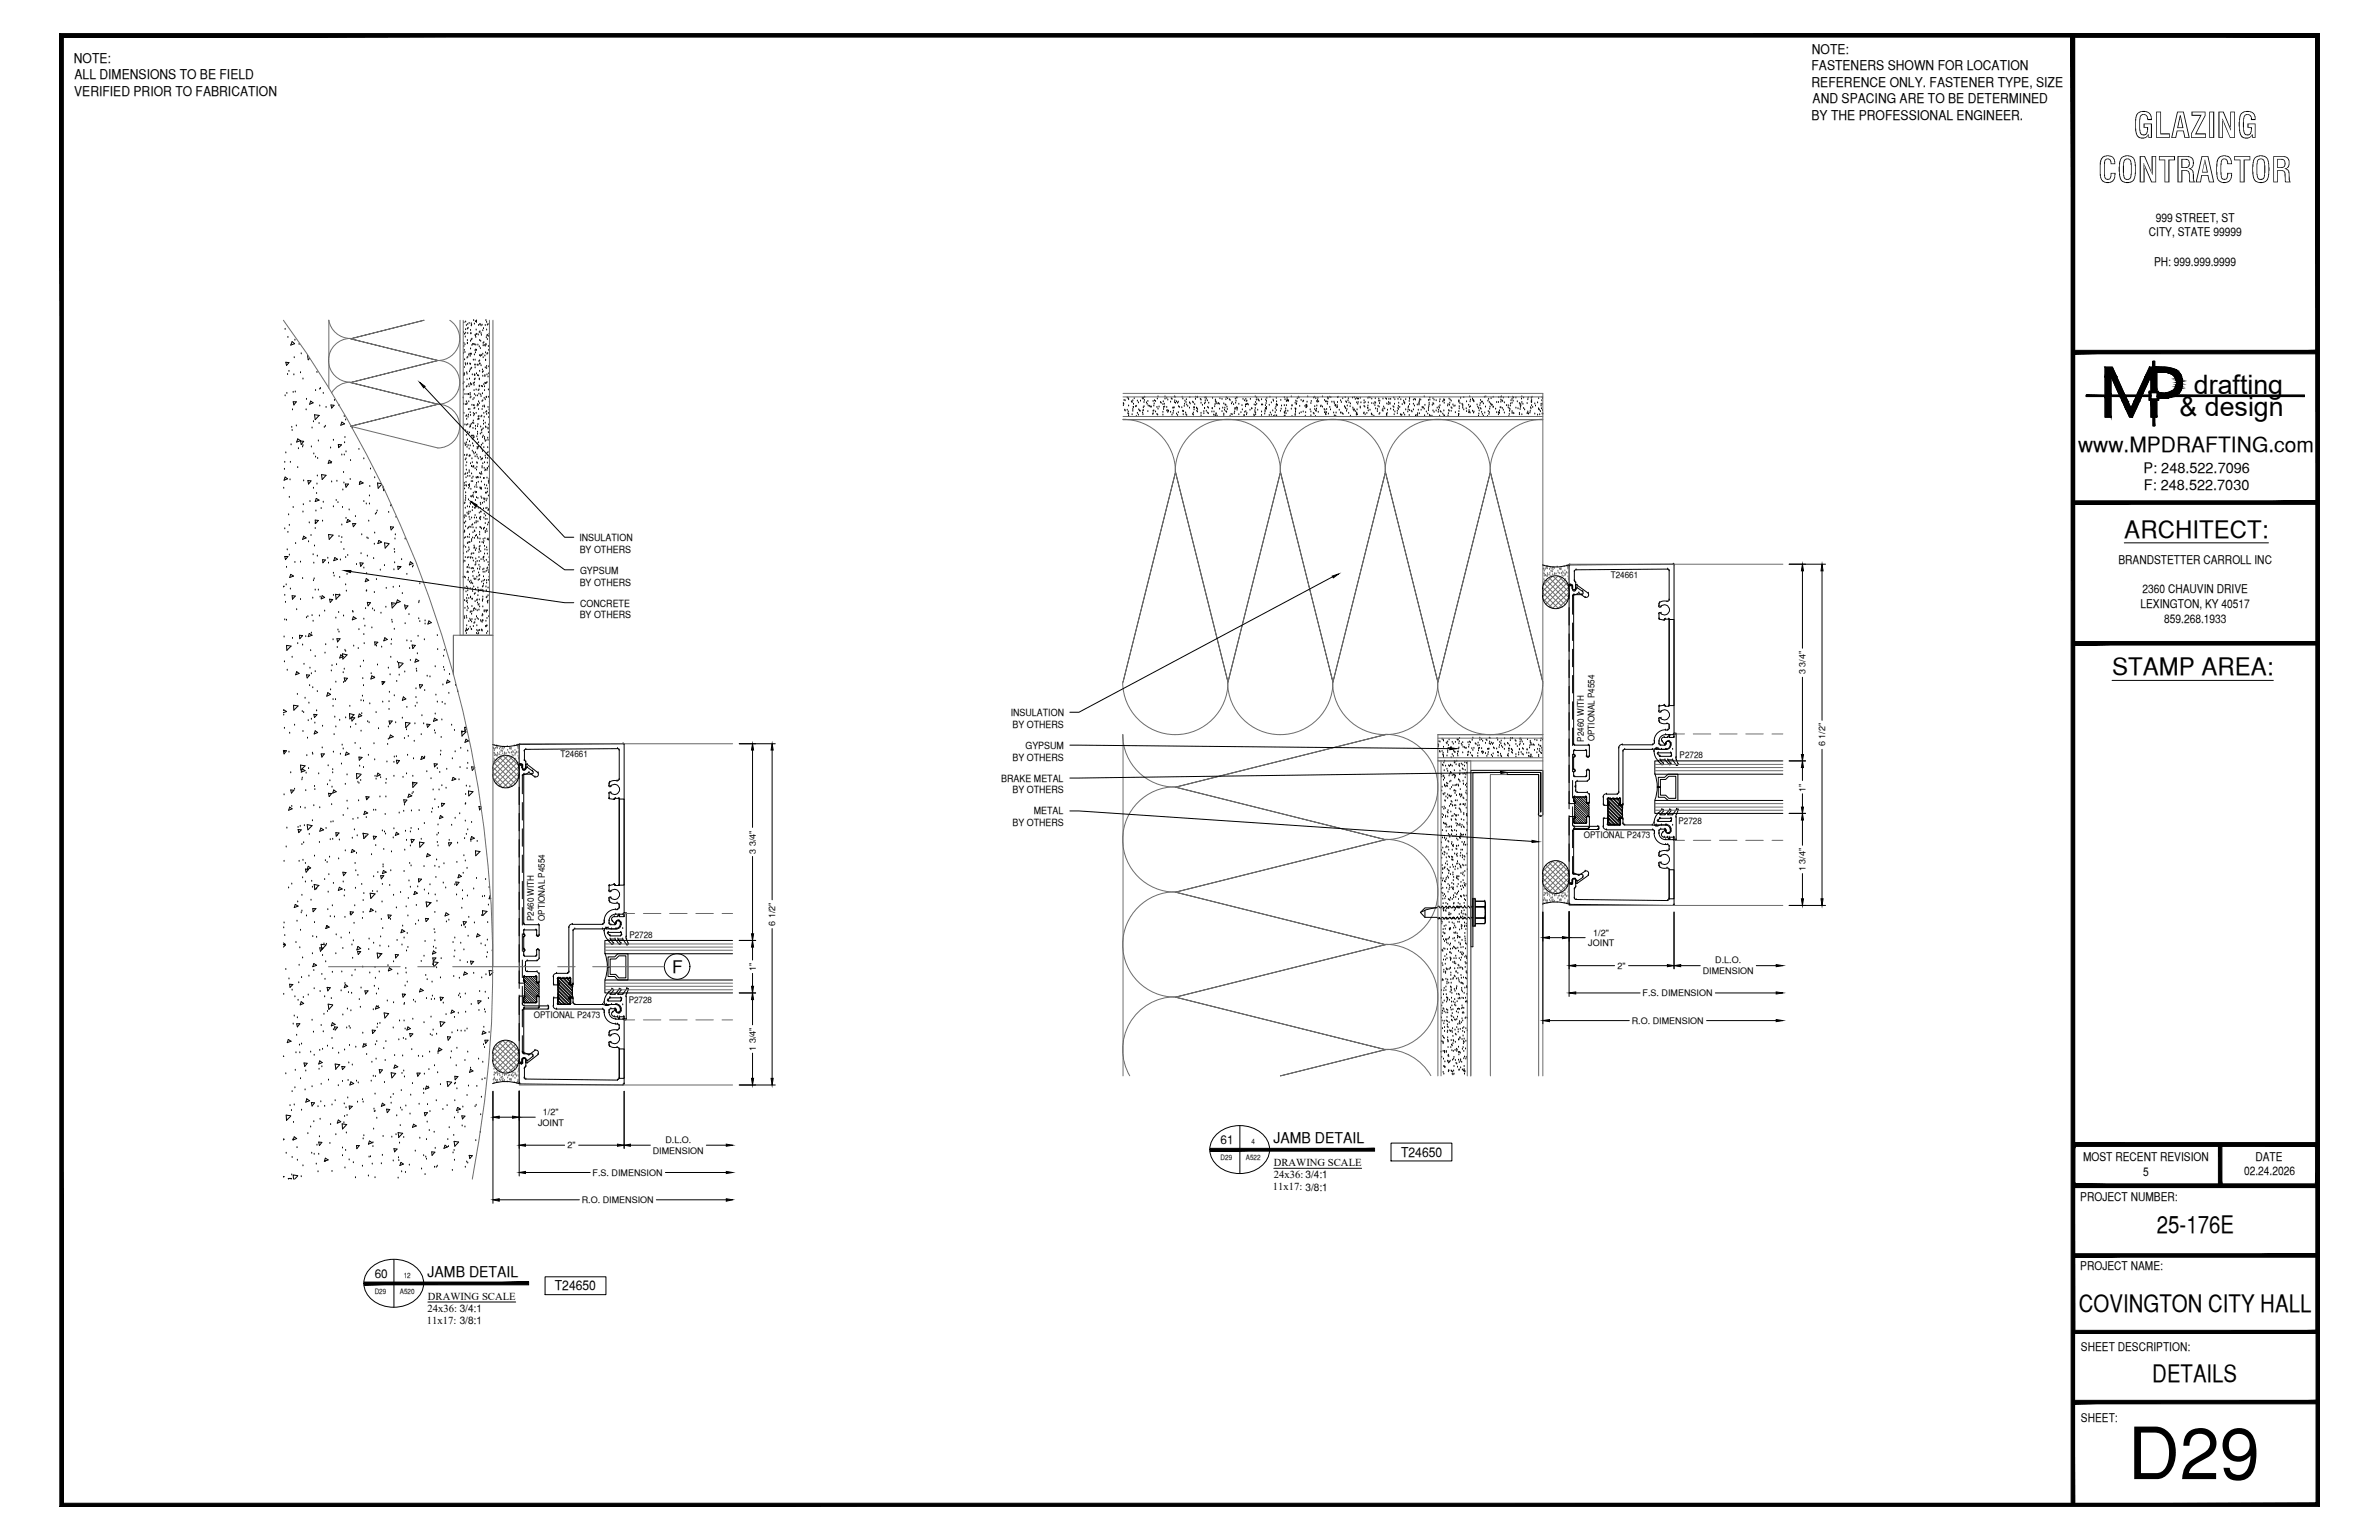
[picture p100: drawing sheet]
<svg xmlns="http://www.w3.org/2000/svg" width="432mm" height="279mm" viewBox="0 0 432 279" stroke-linecap="round" stroke-linejoin="round" font-family="sans-serif">
<defs><g id="words">
<text font-size="13.1" x="386.2" y="268.4">D29</text>
<g font-size="6.3">
<text x="387.2" y="25">GLAZING</text>
<text x="380.8" y="33.1">CONTRACTOR</text>
</g>
<g font-size="4.9">
<text x="398.2" y="71.5">drafting</text>
<text x="395.6" y="75.5">&amp; design</text>
</g>
<g font-size="4.4">
<text x="385.6" y="97.5">ARCHITECT:</text>
<text x="383.3" y="122.5">STAMP AREA:</text>
<text x="391.5" y="223.7">25-176E</text>
<text x="377.3" y="238.1">COVINGTON CITY HALL</text>
<text x="390.7" y="250.7">DETAILS</text>
</g>
<text font-size="3.8" x="377.2" y="82">www.MPDRAFTING.com</text>
<text font-size="3.1" x="122" y="176.5">F</text>
<g font-size="2.7">
<text x="231.1" y="207.5">JAMB DETAIL</text>
<text x="77.6" y="231.7">JAMB DETAIL</text>
</g>
<g font-size="2.6">
<text x="389.1" y="85.8">P: 248.522.7096</text>
<text x="389.1" y="89">F: 248.522.7030</text>
</g>
<g font-size="2.4">
<text x="13.4" y="11.4">NOTE:</text>
<text x="328.9" y="9.7">NOTE:</text>
<text x="13.5" y="17.4">VERIFIED PRIOR TO FABRICATION</text>
<text x="13.5" y="14.4">ALL DIMENSIONS TO BE FIELD</text>
<text x="328.8" y="12.8">FASTENERS SHOWN FOR LOCATION</text>
<text x="328.8" y="15.7">REFERENCE ONLY. FASTENER TYPE, SIZE</text>
<text x="328.8" y="21.8">BY THE PROFESSIONAL ENGINEER.</text>
<text x="329" y="18.7">AND SPACING ARE TO BE DETERMINED</text>
<text x="254.3" y="209.9">T24650</text>
<text x="100.7" y="234.1">T24650</text>
</g>
<g font-size="2.2">
<text x="391.3" y="40.2">999 STREET, ST</text>
<text x="390" y="42.9">CITY, STATE 99999</text>
<text x="391" y="48.2">PH: 999.999.9999</text>
<text x="384.5" y="102.3">BRANDSTETTER CARROLL INC</text>
<text x="388.9" y="107.6">2360 CHAUVIN DRIVE</text>
<text x="388.5" y="110.3">LEXINGTON, KY 40517</text>
<text x="392.8" y="113">859.268.1933</text>
<text x="221.6" y="207.6">61</text>
<text x="378.1" y="210.6">MOST RECENT REVISION</text>
<text x="389" y="213.3">5</text>
<text x="407.3" y="213.2">02.24.2026</text>
<text x="409.4" y="210.6">DATE</text>
<text x="377.6" y="217.8">PROJECT NUMBER:</text>
<text x="68" y="231.8">60</text>
<text x="377.6" y="230.4">PROJECT NAME:</text>
<text x="377.7" y="245.2">SHEET DESCRIPTION:</text>
<text x="377.7" y="257.9">SHEET:</text>
</g>
<g font-size="1.9">
<text x="231" y="216">11x17: 3/8:1</text>
<text x="231.2" y="211.6">DRAWING SCALE</text>
<text x="231.2" y="213.7">24x36: 3/4:1</text>
<text x="77.6" y="238">24x36: 3/4:1</text>
<text x="77.7" y="235.8">DRAWING SCALE</text>
<text x="77.5" y="240.2">11x17: 3/8:1</text>
</g>
<g font-size="1.8">
<text x="105.2" y="98.1">INSULATION</text>
<text x="105.2" y="100.3">BY OTHERS</text>
<text x="105.2" y="106.2">BY OTHERS</text>
<text x="105.3" y="104.1">GYPSUM</text>
<text x="105.2" y="112.2">BY OTHERS</text>
<text x="105.3" y="110">CONCRETE</text>
<text x="183.5" y="129.9">INSULATION</text>
<text x="183.8" y="132.1">BY OTHERS</text>
<text x="186.1" y="135.8">GYPSUM</text>
<text x="181.7" y="141.8">BRAKE METAL</text>
<text x="183.8" y="138">BY OTHERS</text>
<text x="183.8" y="144">BY OTHERS</text>
<text x="183.8" y="149.9">BY OTHERS</text>
<text x="187.6" y="147.8">METAL</text>
</g>
<g font-size="1.6">
<text x="292.4" y="104.8">T24661</text>
<text x="327.7" y="122.3" transform="rotate(-90 327.7 122.3)">3 3/4&quot;</text>
<text x="101.7" y="137.4">T24661</text>
<text x="287.5" y="134.6" transform="rotate(-90 287.5 134.6)">P2460 WITH</text>
<text x="289.4" y="134.5" transform="rotate(-90 289.4 134.5)">OPTIONAL P4554</text>
<text x="304.9" y="137.6">P2728</text>
<text x="331.3" y="135.4" transform="rotate(-90 331.3 135.4)">6 1/2&quot;</text>
<text x="327.7" y="143.6" transform="rotate(-90 327.7 143.6)">1&quot;</text>
<text x="304.7" y="149.5">P2728</text>
<text x="137.2" y="154.9" transform="rotate(-90 137.2 154.9)">3 3/4&quot;</text>
<text x="287.5" y="152.1">OPTIONAL P2473</text>
<text x="327.7" y="158.1" transform="rotate(-90 327.7 158.1)">1 3/4&quot;</text>
<text x="96.9" y="167.1" transform="rotate(-90 96.9 167.1)">P2460 WITH</text>
<text x="98.9" y="167.1" transform="rotate(-90 98.9 167.1)">OPTIONAL P4554</text>
<text x="140.7" y="168" transform="rotate(-90 140.7 168)">6 1/2&quot;</text>
<text x="114.2" y="170.2">P2728</text>
<text x="288.3" y="171.7">JOINT</text>
<text x="289.2" y="169.7">1/2&quot;</text>
<text x="137.2" y="176.2" transform="rotate(-90 137.2 176.2)">1&quot;</text>
<text x="293.6" y="175.8">2&quot;</text>
<text x="309.1" y="176.8">DIMENSION</text>
<text x="311.3" y="174.8">D.L.O.</text>
<text x="96.9" y="184.7">OPTIONAL P2473</text>
<text x="114.1" y="182.1">P2728</text>
<text x="296.2" y="185.7">R.O. DIMENSION</text>
<text x="298.1" y="180.7">F.S. DIMENSION</text>
<text x="137.2" y="190.6" transform="rotate(-90 137.2 190.6)">1 3/4&quot;</text>
<text x="98.6" y="202.2">1/2&quot;</text>
<text x="97.7" y="204.3">JOINT</text>
<text x="103" y="208.3">2&quot;</text>
<text x="118.5" y="209.4">DIMENSION</text>
<text x="120.8" y="207.3">D.L.O.</text>
<text x="107.6" y="213.3">F.S. DIMENSION</text>
<text x="105.6" y="218.3">R.O. DIMENSION</text>
</g>
<g font-size="1.3">
<text x="227.1" y="207.6">4</text>
<text x="221.6" y="210.4">D29</text>
<text x="226.1" y="210.4">A522</text>
<text x="73.3" y="231.8">12</text>
<text x="68" y="234.7">D29</text>
<text x="72.6" y="234.7">A520</text>
</g>
</g></defs>
<!-- layer: SURROUNDING CONDITIONS -->
<g fill="none" stroke="#000" stroke-width=".18">
<path d="M51.8 59.8h.1M84.2 58.5h.1M84.5 59.8h.1M84.5 58.4h.1M84.6 59.1h.1M84.8 59.7h.1M84.9 58.9h.1M85 59.6h.1M85.2 58.7h.1M85.4 59.9h.1M85.5 59.1h.1M85.5 58.7h.1"/>
<path d="M85.6 59h.1M86 58.2h.1M86.1 58.8h.1M86.3 58.4h.1M86.4 59.9h.1M86.5 58.5h.1M86.5 58.2h.1M86.9 59.1h.1M87.1 58.9h.1M87.3 59.1h.1M87.5 59h.1M87.8 59.6h.1"/>
<path d="M88.1 59.1h.1M88.2 58.2h.1M88.3 59.9h.1M88.3 58.5h.1M88.5 59h.1M88.6 58.9h.1M51.8 71.8h.1M51.9 65.7l.6 .1-.5 .5zM52.1 71.4h.1M52.2 67.9h.1M52.3 61.2h.1M52.5 67.4h.1"/>
<path d="M53 77.5h.1M53 78.1h.1M53 62l.5 .4-.7 .2zM53.1 74.4h.1M53.2 71.2h.1M53.2 72.9h.6l-.5 .6zM53.3 68h.1M53.4 64.9h.1M53.5 61.7h.1M53.6 71.1h.1M53.8 77.3h.1M54 79.6l.5 .3-.7 .3z"/>
<path d="M54.3 62.5h.1M54.5 67.6h.1M54.7 64.2h.1M55 68.8h.1M55.6 74.4h.1M55.6 72.5h.1M55.8 64.5l.1 .8 .3-.3M56.4 72.8l.4 .3-.6 .2zM56.6 77.7h.1M56.9 76.5h.1M57.3 70.9h.1M57.5 67.6h.1"/>
<path d="M57.9 76.8h.1M57.9 75.4l-.7 .7-.1-.9 .9 .2M58 73.7h.1M58 70.6h.1M58.2 70.5h.1M58.7 71.4h.1M58.9 77.5h.1M59.1 77.3h.1M59.2 73.9h.1M60.1 73.5h.5l-.4 .5zM60.5 79.9h.1M60.7 72.6h.1"/>
<path d="M61.5 73.6h.1M62 76.6l.5 .3-.7 .3zM62.5 75.6h.1M62.6 79.4h.1M62.7 76.2h.1M63.9 77.7h.1M84.1 72.2h.1M84.1 69.7h.1M84.1 77.9h.1M84.1 70.8h.1M84.1 73.3h.1M84.1 64.1h.1"/>
<path d="M84.1 68.1h.1M84.1 60.3h.1M84.2 69.4h.1M84.2 67.8h.1M84.2 62.3h.1M84.2 75h.1M84.2 70.7h.1M84.2 62.9h.1M84.3 68.1h.1M84.3 66.7h.1M84.3 67.8h.1M84.3 63.6h.1"/>
<path d="M84.3 65.3h.1M84.3 60.6h.1M84.4 63.9h.1M84.4 62.5h.1M84.4 77.1h.1M84.4 71.6h.1M84.5 61.2h.1M84.5 66h.1M84.5 73.4h.1M84.5 60.5h.1M84.5 66.2h.1M84.5 78.2h.1"/>
<path d="M84.6 75.6h.1M84.6 79h.1M84.6 72.9h.1M84.6 70.2h.1M84.7 77.2h.1M84.7 73.4h.1M84.7 76.1h.1M84.7 75.4h.1M84.7 67.6h.1M84.8 71.6h.1M84.8 67.9h.1M84.8 73.2h.1"/>
<path d="M84.8 68.9h.1M84.8 70.1h.1M84.8 65h.1M84.8 79.8h.1M84.8 66h.1M84.8 62.4h.1M84.8 61.8h.1M84.8 62.3h.1M84.9 78.4h.1M84.9 77h.1M84.9 60.5h.1M84.9 64.8h.1"/>
<path d="M85 75.7h.1M85 78.7h.1M85 74.3h.1M85 75.3h.1M85 71.6h.1M85.1 72.9h.1M85.1 71.6h.1M85.1 69.8h.1M85.1 64.5h.1M85.2 70.2h.1M85.2 64.3h.1M85.2 68.8h.1"/>
<path d="M85.2 67.4h.1M85.2 78.5h.1M85.3 66h.1M85.3 74.3h.1M85.3 77.5h.1M85.3 64.6h.1M85.3 77.2h.1M85.3 71.7h.1M85.3 71.4h.1M85.3 67.1h.1M85.3 74.9h.1M85.3 72.2h.1"/>
<path d="M85.4 63.3h.1M85.4 61.9h.1M85.4 75.4h.1M85.4 66.1h.1M85.4 64.3h.1M85.4 77.4h.1M85.4 69.6h.1M85.5 60.5h.1M85.5 69.8h.1M85.5 64.3h.1M85.5 60.6h.1M85.5 72.1h.1"/>
<path d="M85.5 66.9h.1M85.5 77h.1M85.5 61.7h.1M85.6 79.1h.1M85.6 69.8h.1M85.6 66.8h.1M85.7 73.5h.1M85.7 62.7h.1M85.7 61.5h.1M85.7 68h.1M85.7 79.7h.1M85.8 79.1h.1"/>
<path d="M85.8 62.5h.1M85.8 76.8h.1M85.9 77.7h.1M85.9 72.5h.1M85.9 76.4h.1M85.9 75h.1M85.9 69.6h.1M85.9 65.3h.1M85.9 79.5h.1M86 73.6h.1M86 79.1h.1M86 75.4h.1"/>
<path d="M86 62.5h.1M86 76.8h.1M86 72.3h.1M86 70.9h.1M86 69.9h.1M86 79.4h.1M86 74.2h.1M86.1 69.5h.1M86.1 68.1h.1M86.1 64.4h.1M86.1 75.2h.1M86.1 71.6h.1"/>
<path d="M86.1 68.9h.1M86.2 68.1h.1M86.2 62.5h.1M86.2 68h.1M86.2 74h.1M86.2 66.2h.1M86.2 66.7h.1M86.2 65.3h.1M86.2 60.8h.1M86.2 68.8h.1M86.2 63.6h.1M86.3 64h.1"/>
<path d="M86.3 77.3h.1M86.3 77.9h.1M86.3 61h.1M86.4 62.6h.1M86.4 61.2h.1M86.4 71.8h.1M86.4 66.2h.1M86.4 63.5h.1M86.4 60.7h.1M86.4 75h.1M86.4 70.7h.1M86.5 67.8h.1"/>
<path d="M86.5 63.6h.1M86.6 79.2h.1M86.6 60.6h.1M86.6 73.7h.1M86.7 79.8h.1M86.7 78.4h.1M86.7 77.4h.1M86.7 71.8h.1M86.7 68.1h.1M86.7 73.4h.1M86.7 78.8h.1M86.7 77h.1"/>
<path d="M86.7 66.3h.1M86.7 62.6h.1M86.7 66.2h.1M86.7 76.1h.1M86.8 75.6h.1M86.8 60.8h.1M86.8 73.5h.1M86.8 70.9h.1M86.9 74.3h.1M86.9 72.9h.1M86.9 76h.1M86.9 68.2h.1"/>
<path d="M86.9 71.5h.1M86.9 75.6h.1M86.9 76.1h.1M86.9 70.7h.1M86.9 65.6h.1M87 70.2h.1M87 68.8h.1M87 70h.1M87 73.2h.1M87 68.9h.1M87 62.9h.1M87 60.3h.1"/>
<path d="M87.1 67.4h.1M87.1 64.5h.1M87.1 66h.1M87.1 61.8h.1M87.1 65.5h.1M87.1 60.2h.1M87.2 64.6h.1M87.2 63.2h.1M87.2 78.7h.1M87.2 61.9h.1M87.2 77.5h.1M87.2 71.6h.1"/>
<path d="M87.3 60.5h.1M87.3 75.6h.1M87.3 71.9h.1M87.3 66.4h.1M87.3 64.5h.1M87.4 70.1h.1M87.4 60.8h.1M87.4 78.1h.1M87.4 64.5h.1M87.4 78.5h.1M87.4 75.5h.1M87.5 74.3h.1"/>
<path d="M87.5 78h.1M87.5 72.8h.1M87.6 79.4h.1M87.6 71.4h.1M87.6 67.1h.1M87.6 70.2h.1M87.6 67.6h.1M87.6 73.8h.1M87.6 68.3h.1M87.6 64.3h.1M87.6 60h.1M87.6 72.7h.1"/>
<path d="M87.7 79.1h.1M87.7 77.8h.1M87.7 62.7h.1M87.7 67.4h.1M87.7 64.9h.1M87.7 62.3h.1M87.8 76.4h.1M87.8 77h.1M87.8 75h.1M87.8 69.8h.1M87.8 62.2h.1M87.9 73.7h.1"/>
<path d="M87.9 72.3h.1M87.9 75.7h.1M87.9 62.7h.1M87.9 70.9h.1M87.9 79.4h.1M87.9 73.9h.1M87.9 70.2h.1M87.9 79.7h.1M88 69.5h.1M88 68.1h.1M88 68.3h.1M88 64.6h.1"/>
<path d="M88.1 66.7h.1M88.1 62.8h.1M88.1 76.8h.1M88.1 72.5h.1M88.1 65.4h.1M88.1 64h.1M88.1 69.6h.1M88.1 65.3h.1M88.1 77.5h.1M88.2 62.6h.1M88.2 77.6h.1M88.2 62.5h.1"/>
<path d="M88.2 79.9h.1M88.2 74.8h.1M88.3 61.3h.1M88.3 72.1h.1M88.3 69.5h.1M88.3 66.5h.1M88.3 75.2h.1M88.3 74.7h.1M88.3 66.9h.1M88.4 61h.1M88.4 68h.1M88.4 69.4h.1"/>
<path d="M88.4 64.3h.1M88.5 60.8h.1M88.5 61.6h.1M88.5 79.5h.1M88.5 64.1h.1M88.6 79.9h.1M88.6 77.7h.1M88.6 73.9h.1M88.6 68.4h.1M88.6 77.9h.1M88.6 78.5h.1M88.6 72.1h.1"/>
<path d="M88.6 62.9h.1M88.6 75h.1M88.6 70.7h.1M88.7 77.1h.1M88.7 75.8h.1M88.7 66.5h.1M88.7 61h.1M88.7 67.8h.1M88.7 63.6h.1M88.8 74.4h.1M88.8 60.6h.1M88.8 73h.1"/>
<path d="M88.8 79.4h.1M203.9 73.6h.1M203.9 73.2h.1M204 73.3h.1M204 72.6h.1M204.2 74.4h.1M204.2 74.5h.1M204.2 72.7h.1M204.6 72.2h.1M204.6 74.4h.1M204.7 75.1h.1M204.8 74.7h.1"/>
<path d="M204.8 72.3h.1M204.9 75.5h.1M204.9 73.7h.1M204.9 72.5h.1M204.9 75.2h.1M205.4 72.9h.1M205.5 75.2h.1M205.5 73h.1M205.6 74.6h.1M205.6 72.7h.1M205.6 74.3h.1M205.7 73.9h.1"/>
<path d="M205.7 73.3h.1M205.9 72.3h.1M206.1 73.8h.1M206.2 75.6h.1M206.2 73.7h.1M206.4 72.8h.1M206.4 75h.1M206.6 73.1h.1M206.6 75.3h.1M206.7 74.4h.1M206.8 74.5h.1M206.9 74.6h.1"/>
<path d="M207 72.8h.1M207.3 72.3h.1M207.4 74.9h.1M207.5 74.5h.1M207.5 72.4h.1M207.5 75.2h.1M207.5 74h.1M207.5 72.3h.1M207.6 73.8h.1M207.6 73h.1M207.7 72.6h.1M207.8 72.1h.1"/>
<path d="M208.1 73.1h.1M208.2 73.3h.1M208.3 74.7h.1M208.3 72.8h.1M208.4 73.7h.1M208.7 73.7h.1M208.8 73.9h.1M209 73.9h.1M209.2 75.2h.1M209.3 74.6h.1M209.3 72.8h.1M209.3 75.1h.1"/>
<path d="M209.4 73.7h.1M209.4 74.5h.1M209.5 73.3h.1M209.5 72.7h.1M209.7 74.7h.1M209.7 72.8h.1M210 73.9h.1M210 75.2h.1M210.1 72.4h.1M210.1 75.3h.1M210.2 72h.1M210.2 74.2h.1"/>
<path d="M210.4 73.9h.1M210.6 73h.1M210.8 73.2h.1M211.1 74.8h.1M211.1 75.3h.1M211.1 73.4h.1M211.1 72.9h.1M211.2 74.3h.1M211.2 73.9h.1M211.3 73.3h.1M211.4 73.9h.1M211.5 72.4h.1"/>
<path d="M211.5 72h.1M211.8 73.9h.1M211.8 72.3h.1M211.8 74.5h.1M212 72.6h.1M212 74.8h.1M212 74.5h.1M212.1 74.6h.1M212.5 74.8h.1M212.5 73h.1M212.6 72.3h.1M212.7 72.5h.1"/>
<path d="M212.7 75.3h.1M212.9 74h.1M212.9 75h.1M213 74.6h.1M213 74h.1M213.1 74h.1M213.2 72h.1M213.2 73h.1M213.2 72.7h.1M213.3 72.1h.1M213.4 73.2h.1M213.6 72.9h.1"/>
<path d="M213.6 75.1h.1M213.7 73.2h.1M213.7 75.4h.1M213.9 74.9h.1M213.9 73h.1M213.9 73.8h.1M214.1 73.9h.1M214.5 74h.1M214.6 72.1h.1M214.7 72.4h.1M214.7 74.6h.1M214.8 75.2h.1"/>
<path d="M214.8 74.7h.1M214.9 73.7h.1M215 73.3h.1M215.1 72.8h.1M215.2 74.9h.1M215.3 73h.1M215.3 75.2h.1M215.3 72.5h.1M215.4 73.5h.1M215.4 75.4h.1M215.6 73.7h.1M215.9 74h.1"/>
<path d="M215.9 73.1h.1M216 72.1h.1M216 73.3h.1M216.5 73h.1M216.5 75.2h.1M216.6 74.9h.1M216.6 73.1h.1M216.6 75.3h.1M216.7 74h.1M216.7 74.4h.1M216.8 74h.1M216.9 73.4h.1"/>
<path d="M217 72.5h.1M217 72.1h.1M217.2 74h.1M217.2 74.1h.1M217.2 74.6h.1M217.3 72.1h.1M217.4 72.1h.1M217.4 74.3h.1M217.4 74.7h.1M217.9 72.5h.1M218 75h.1M218 73.2h.1"/>
<path d="M218 72.6h.1M218 75.4h.1M218.2 73.5h.1M218.5 75.1h.1M218.5 74.7h.1M218.6 74.1h.1M218.6 73.3h.1M218.7 72.2h.1M218.8 73.1h.1M218.8 72.7h.1M218.9 72.1h.1M218.9 72.4h.1"/>
<path d="M218.9 74.6h.1M219.1 72.7h.1M219.1 74.9h.1M219.2 73.9h.1M219.3 75.1h.1M219.3 74h.1M219.4 73.2h.1M220 74.7h.1M220 74.2h.1M220 74.1h.1M220.1 72.3h.1M220.3 75.3h.1"/>
<path d="M220.3 74.7h.1M220.5 73.8h.1M220.5 73.4h.1M220.5 75.4h.1M220.6 72.8h.1M220.6 72.6h.1M220.7 75.5h.1M220.7 75.1h.1M220.7 73.2h.1M220.7 73h.1M220.7 75.2h.1M220.9 73.3h.1"/>
<path d="M220.9 75.5h.1M221.2 73.2h.1M221.3 73.3h.1M221.4 74.2h.1M221.4 72.3h.1M221.8 72.5h.1M221.8 74.7h.1M221.9 74h.1M222.1 75.1h.1M222.1 73.3h.1M222.1 75.4h.1M222.2 74.4h.1"/>
<path d="M222.3 74h.1M222.4 73.5h.1M222.5 72.5h.1M222.5 73.5h.1M222.5 74.7h.1M222.6 72.1h.1M222.6 74.8h.1M222.7 73.9h.1M222.8 74.3h.1M222.8 72.3h.1M223.1 72.5h.1M223.3 72.6h.1"/>
<path d="M223.3 75.5h.1M223.5 75.2h.1M223.5 73.3h.1M223.6 73h.1M223.6 75.2h.1M223.9 73.4h.1M224 75.1h.1M224.1 74.7h.1M224.2 74.3h.1M224.2 74.1h.1M224.2 72.4h.1M224.3 73.2h.1"/>
<path d="M224.3 72.8h.1M224.3 74.1h.1M224.4 72.2h.1M224.5 74h.1M224.5 72.2h.1M224.5 74.4h.1M224.6 74.1h.1M224.9 75.2h.1M224.9 73.3h.1M225.2 74.9h.1M225.4 73.6h.1M225.5 74.4h.1"/>
<path d="M225.6 72.5h.1M225.8 75.4h.1M225.9 72.7h.1M225.9 74.8h.1M226.1 73.8h.1M226.1 73.5h.1M226.1 72.5h.1M226.1 74.7h.1M226.2 72.8h.1M226.3 75.2h.1M226.3 73.4h.1M226.3 72.8h.1"/>
<path d="M226.3 75h.1M226.4 73.3h.1M226.6 73.5h.1M226.9 74.4h.1M226.9 72.5h.1M227.2 74.2h.1M227.6 75.3h.1M227.6 73.5h.1M227.6 75.4h.1M227.8 74.5h.1M227.8 74.8h.1M227.8 74.1h.1"/>
<path d="M227.8 72h.1M227.9 73.5h.1M227.9 73h.1M227.9 75.2h.1M227.9 74.9h.1M228 72.6h.1M228.1 72.2h.1M228.1 73.3h.1M228.3 74.4h.1M228.3 72.5h.1M228.4 72.6h.1M228.5 72.8h.1"/>
<path d="M229 75.4h.1M229 73.5h.1M229 72.5h.1M229 74.7h.1M229.2 73.5h.1M229.6 75.1h.1M229.6 74.5h.1M229.6 74.7h.1M229.7 74.2h.1M229.7 73.6h.1M229.7 72.6h.1M229.7 74.1h.1"/>
<path d="M229.8 73.2h.1M229.9 72.8h.1M229.9 73.9h.1M229.9 74.2h.1M229.9 72.3h.1M230.4 75.4h.1M230.4 73.5h.1M230.5 72.1h.1M230.6 74.9h.1M230.8 73.1h.1M230.8 75.3h.1M231 74.5h.1"/>
<path d="M231.1 72.6h.1M231.1 72.8h.1M231.1 75.6h.1M231.4 75.4h.1M231.5 74.9h.1M231.5 74.2h.1M231.6 73.9h.1M231.6 73.5h.1M231.6 72.3h.1M231.6 74.5h.1M231.7 75.4h.1M231.7 72.9h.1"/>
<path d="M231.7 73.4h.1M231.8 73.6h.1M231.8 73.5h.1M232.4 74.6h.1M232.5 72.6h.1M232.5 74.2h.1M232.6 73.7h.1M233.1 75.5h.1M233.1 73.6h.1M233.1 72.1h.1M233.1 74.9h.1M233.2 75h.1"/>
<path d="M233.2 75.5h.1M233.2 72.5h.1M233.2 74.7h.1M233.4 74.5h.1M233.4 74.2h.1M233.4 75.1h.1M233.5 73.6h.1M233.5 72.8h.1M233.6 72.6h.1M233.6 72.3h.1M233.7 72.7h.1M233.7 74.6h.1"/>
<path d="M233.8 72.8h.1M233.9 72.7h.1M234.4 72h.1M234.4 74.2h.1M234.5 75.6h.1M234.5 73.7h.1M234.5 73.6h.1M235.1 75.2h.1M235.1 73.2h.1M235.1 75.4h.1M235.1 74.2h.1M235.1 74.7h.1"/>
<path d="M235.1 74.8h.1M235.1 74.3h.1M235.2 72.8h.1M235.2 74.2h.1M235.3 73.4h.1M235.3 73.3h.1M235.4 72.9h.1M235.5 72.3h.1M235.6 72.1h.1M235.8 72.2h.1M235.8 75.1h.1M235.9 73.7h.1"/>
<path d="M236.2 72.6h.1M236.2 74.9h.1M236.5 72.9h.1M236.5 74.7h.1M236.6 72.8h.1M236.9 73.7h.1M236.9 75.5h.1M237 74.9h.1M237 74h.1M237 73.5h.1M237.1 73.9h.1M237.1 73.7h.1"/>
<path d="M237.2 73.5h.1M237.2 73.8h.1M237.2 73h.1M237.4 72h.1M237.8 74.4h.1M237.9 74.7h.1M237.9 73.2h.1M237.9 75.4h.1M238 72.8h.1M238.4 75h.1M238.4 72.2h.1M238.5 75.1h.1"/>
<path d="M238.6 73.8h.1M238.6 72.1h.1M238.6 74.3h.1M238.8 75.6h.1M238.8 72.3h.1M238.8 74.5h.1M238.9 74.6h.1M239 74.2h.1M239 73.7h.1M239 72.8h.1M239.1 73h.1M239.1 72.6h.1"/>
<path d="M239.2 72.3h.1M239.3 74.8h.1M239.3 72.9h.1M239.7 73.8h.1M239.8 73.7h.1M240 73.9h.1M240 72h.1M240.3 74.3h.1M240.4 72.6h.1M240.4 74.9h.1M240.5 74.4h.1M240.6 72.9h.1"/>
<path d="M240.6 75.2h.1M240.7 74.9h.1M240.7 75.2h.1M240.7 72.9h.1M240.8 74.3h.1M240.9 73.3h.1M241 73h.1M241 72.1h.1M241 72.4h.1M241 72.3h.1M241.1 75.1h.1M241.4 73.9h.1"/>
<path d="M241.4 72.1h.1M241.5 74.4h.1M241.6 72.1h.1M241.7 73h.1M242.1 74.9h.1M242.1 73h.1M242.2 73.2h.1M242.2 75.4h.1M242.3 73.6h.1M242.4 73.5h.1M242.4 75.5h.1M242.4 73.7h.1"/>
<path d="M242.5 74.9h.1M242.6 74h.1M242.7 73.6h.1M242.8 73.9h.1M242.8 72.1h.1M242.8 73h.1M242.9 72.1h.1M243.1 74.4h.1M243.3 72.7h.1M243.3 74.9h.1M243.4 74.9h.1M243.5 73h.1"/>
<path d="M243.6 75.1h.1M243.7 72.3h.1M243.8 75.2h.1M244 73.8h.1M244.2 74h.1M244.2 72.1h.1M244.2 74.1h.1M244.3 72.9h.1M244.4 74.6h.1M244.4 73h.1M244.5 74.3h.1M244.5 73.7h.1"/>
<path d="M244.7 72.7h.1M244.7 72.3h.1M244.8 75h.1M244.9 73.1h.1M245 73.8h.1M245.1 73.3h.1M245.1 75.5h.1M245.5 72.2h.1M245.6 74h.1M245.6 74.4h.1M245.7 74.5h.1M245.8 72.1h.1"/>
<path d="M245.8 74.4h.1M246 72.5h.1M246 74.7h.1M246.2 75.1h.1M246.2 75.3h.1M246.3 73.1h.1M246.3 74.9h.1M246.3 72.3h.1M246.3 74.4h.1M246.4 72.4h.1M246.4 75.2h.1M246.4 73.3h.1"/>
<path d="M246.5 73h.1M246.6 72.4h.1M246.9 74h.1M246.9 72.3h.1M246.9 73.9h.1M247 73.1h.1M247.5 75.1h.1M247.6 73.2h.1M247.6 72.7h.1M247.6 74.9h.1M247.6 73.7h.1M247.7 73.9h.1"/>
<path d="M247.8 73h.1M247.8 75.2h.1M248.1 75h.1M248.2 74h.1M248.3 74.1h.1M248.3 72.3h.1M248.3 73.7h.1M248.3 73.1h.1M248.3 74.5h.1M248.5 72.1h.1M248.7 72.2h.1M248.7 74.4h.1"/>
<path d="M248.9 75.1h.1M248.9 75.2h.1M249 73.2h.1M249 72.4h.1M249 75.3h.1M249.4 73.3h.1M249.4 75.5h.1M249.6 73.6h.1M249.6 73h.1M249.6 72.3h.1M249.7 74.2h.1M249.7 73.2h.1"/>
<path d="M250 74.7h.1M250 74.3h.1M250.1 73.7h.1M250.3 72.8h.1M250.3 72.4h.1M250.3 75.2h.1M250.3 73.9h.1M250.4 73.2h.1M250.4 72.8h.1M250.4 75h.1M250.9 74.5h.1M251 74.2h.1"/>
<path d="M251 72.4h.1M251 74.6h.1M251.1 73.9h.1M251.3 74.2h.1M251.5 72.3h.1M251.7 75.2h.1M251.7 72.5h.1M251.7 75.3h.1M251.7 73.3h.1M251.7 75.4h.1M251.8 75h.1M251.8 74.4h.1"/>
<path d="M252 73.4h.1M252 73h.1M252.1 72.5h.1M252.3 73.3h.1M252.3 73.2h.1M252.4 74.2h.1M252.4 72.5h.1M252.9 73.8h.1M252.9 74.4h.1M253 72.2h.1M253 73.9h.1M253 75.2h.1"/>
<path d="M253.1 73.3h.1M253.2 72.5h.1M253.2 74.7h.1M253.6 75.1h.1M253.6 74.6h.1M253.7 72.5h.1M253.7 74.1h.1M253.8 74.3h.1M253.8 73.7h.1M253.9 73.2h.1M254 72.1h.1M254.1 73.9h.1"/>
<path d="M254.2 75.2h.1M254.3 72.5h.1M254.3 75.4h.1M254.4 75.3h.1M254.5 73.4h.1M254.8 72.8h.1M254.8 75h.1M254.8 73.1h.1M255 73.1h.1M255 75.3h.1M255 73.3h.1M255.1 74.4h.1"/>
<path d="M255.1 72.5h.1M255.5 74.7h.1M255.6 74.4h.1M255.6 74h.1M255.7 73.8h.1M255.8 75.4h.1M255.8 72.8h.1M255.8 73.4h.1M255.8 72.5h.1M255.8 72.3h.1M255.8 74.5h.1M256.2 74.6h.1"/>
<path d="M256.3 74.7h.1M256.5 74.4h.1M256.5 72.6h.1M256.5 73.3h.1M256.7 73.7h.1M256.8 72.5h.1M256.9 72.6h.1M256.9 75.4h.1M257.2 75.4h.1M257.2 73.5h.1M257.3 75.4h.1M257.3 75.1h.1"/>
<path d="M257.4 74.4h.1M257.6 73.5h.1M257.6 73.1h.1M257.6 73.3h.1M257.6 72.8h.1M257.6 75.1h.1M257.7 72.5h.1M257.9 72.6h.1M257.9 74.4h.1M258.1 73.9h.1M258.3 74h.1M258.5 72h.1"/>
<path d="M258.5 74.2h.1M258.6 75.4h.1M258.6 73.5h.1M258.9 74.7h.1M259.1 75.1h.1M259.3 74.5h.1M259.3 72.6h.1M259.3 74.1h.1M259.3 73.8h.1M259.4 73.2h.1M259.4 73.5h.1M259.5 75.4h.1"/>
<path d="M259.5 72.2h.1M259.5 72.6h.1M259.6 75.5h.1M259.9 75.5h.1M260 73.5h.1M260.1 72.3h.1M260.1 74.5h.1M260.1 73.2h.1M260.2 73.3h.1M260.3 72.6h.1M260.3 74.8h.1M260.7 74.5h.1"/>
<path d="M260.7 72.7h.1M260.9 74h.1M261 74.8h.1M261.1 74.4h.1M261.2 73.9h.1M261.2 74h.1M261.3 75.5h.1M261.3 72.9h.1M261.4 73.6h.1M261.4 72.5h.1M261.4 74.7h.1M261.6 74.8h.1"/>
<path d="M261.9 72.9h.1M261.9 75.1h.1M262.1 74.5h.1M262.1 72.7h.1M262.1 75.4h.1M262.1 72.5h.1M262.1 73.2h.1M262.2 72.6h.1M262.2 75.5h.1M262.8 73.7h.1M262.8 75.4h.1M262.8 73.4h.1"/>
<path d="M262.9 75.1h.1M263 74.5h.1M263 72.4h.1M263 74.6h.1M263.1 73.5h.1M263.1 73.2h.1M263.2 72.6h.1M263.4 74.6h.1M263.4 72.8h.1M263.4 74h.1M263.5 74.1h.1M263.7 73.5h.1"/>
<path d="M263.9 73.7h.1M264.1 73.7h.1M264.2 74.9h.1M264.7 75.2h.1M264.7 75.4h.1M264.8 74.7h.1M264.8 72.8h.1M264.8 73h.1M264.8 75.2h.1M264.8 72.7h.1M264.9 74.2h.1M264.9 73.8h.1"/>
<path d="M265 73.2h.1M265.1 72.3h.1M265.4 73.3h.1M265.5 73.7h.1M265.5 74h.1M265.5 73.5h.1M265.7 72.1h.1M265.7 74.4h.1M266.1 74.2h.1M266.2 74.7h.1M266.2 72.9h.1M266.6 74.9h.1"/>
<path d="M266.6 73.5h.1M266.6 74.5h.1M266.7 73.9h.1M266.7 74.8h.1M266.8 72h.1M266.8 72.9h.1M266.8 74.9h.1M266.9 73.8h.1M266.9 72.6h.1M267.3 72.4h.1M267.3 74.6h.1M267.3 72.6h.1"/>
<path d="M267.5 72.7h.1M267.5 74.9h.1M267.5 72.8h.1M267.5 74.7h.1M267.5 72.9h.1M268.1 73.5h.1M268.2 73.9h.1M268.4 75.5h.1M268.4 74.1h.1M268.4 75.1h.1M268.5 74.5h.1M268.6 73.6h.1"/>
<path d="M268.7 73.2h.1M268.7 74.1h.1M268.7 72.6h.1M268.8 74.2h.1M268.9 74.8h.1M268.9 73h.1M269 73h.1M269 75.2h.1M269.2 73.3h.1M269.2 75.5h.1M269.4 72.1h.1M269.5 74.9h.1"/>
<path d="M269.6 73.9h.1M269.7 72h.1M270 75.6h.1M270.1 72.8h.1M270.1 74.7h.1M270.2 72.5h.1M270.3 75.2h.1M270.3 74.9h.1M270.3 73h.1M270.4 74.2h.1M270.4 73.9h.1M270.5 73.3h.1"/>
<path d="M270.6 72.3h.1M270.6 73.4h.1M270.8 73.5h.1M271 73.9h.1M271 72.1h.1M271.5 74.2h.1M271.7 74.9h.1M271.7 73h.1M272 73h.1M272 75.2h.1M272 74.9h.1M272 72.1h.1"/>
<path d="M272.1 75h.1M272.2 74.9h.1M272.2 74.5h.1M272.3 74h.1M272.4 74h.1M272.4 72.1h.1M272.4 73h.1M272.4 72.6h.1M272.5 72h.1M272.6 72.7h.1M272.7 74.1h.1M272.7 72.8h.1"/>
<path d="M272.9 72.2h.1M272.9 74.4h.1M273 74.9h.1M273 73.1h.1M273.4 73.6h.1M273.7 74h.1M273.7 73.6h.1M273.8 72.1h.1M273.9 75.6h.1M273.9 75.2h.1M273.9 74.2h.1M274 74.6h.1"/>
<path d="M274.1 74.3h.1M274.1 73.7h.1M274.2 73.3h.1M274.3 72.7h.1M274.4 75h.1M274.4 73.2h.1M274.4 72.5h.1M274.4 74.7h.1M274.6 72.1h.1M274.6 72.8h.1M274.6 75h.1M274.7 72.2h.1"/>
<path d="M274.8 75.1h.1M275.1 74h.1M275.1 72.2h.1M275.4 72.9h.1M275.5 74.2h.1M275.8 75h.1M275.8 73.2h.1M275.8 75.2h.1M275.9 74.3h.1M275.9 73.5h.1M276 73.9h.1M276 73.3h.1"/>
<path d="M276 73.7h.1M276.2 72.4h.1M276.2 72h.1M276.2 73h.1M276.2 75.2h.1M276.4 73.3h.1M276.5 74.1h.1M276.5 72.2h.1M276.7 74.4h.1M277.2 75.1h.1M277.2 73.2h.1M277.3 72.5h.1"/>
<path d="M277.3 74.7h.1M277.3 75h.1M277.4 72.2h.1M277.4 75.1h.1M277.7 74.9h.1M277.7 74.6h.1M277.8 74h.1M277.9 74.2h.1M277.9 72.3h.1M277.9 73h.1M277.9 72.8h.1M278 72.6h.1"/>
<path d="M278 73.6h.1M278 73h.1M278.1 72.1h.1M278.2 73.9h.1M278.6 75.1h.1M278.6 73.3h.1M278.7 73.7h.1M279.1 73.1h.1M279.1 75.3h.1M279.3 74.2h.1M279.3 72.3h.1M279.3 74.3h.1"/>
<path d="M279.4 74.4h.1M279.5 75.2h.1M279.6 74.7h.1M279.7 73.7h.1M279.7 73.3h.1M279.8 74.2h.1M279.8 72.7h.1M279.9 75.1h.1M279.9 73.3h.1M279.9 72.1h.1M280 72.3h.1M280 74.5h.1"/>
<path d="M280 75.1h.1M51.5 88.6h.1M51.6 85.2h.1M51.7 95.9h.1M51.7 83.9h.1M51.8 86.6l.4 .3-.6 .2zM51.9 82.2h.1M52.1 99.8h.1M52.3 96.6h.1M52.4 93.4h.1M52.5 90.2h.1M52.5 95.3h.1"/>
<path d="M52.6 87.1h.1M52.7 83.9h.1M52.8 80.7h.1M53.2 92.1h.1M53.7 98.6h.1M54 84.8h.1M54.2 81.4h.1M54.5 80l.6 .1-.4 .5zM54.9 81.1h.1M55 92.9h.1M55 80.8h.1M55.1 91.6h.1"/>
<path d="M55.1 87.2h.1M55.1 97.3l.5 .3-.7 .3zM55.9 87.2h.6l-.5 .6zM56 98.3h.1M56.1 94.9h.1M56.3 91h.1M56.5 97.2h.1M56.5 81.1h.1M56.9 88.6h.1M57 82.4h.1M57.1 99.1h.1M57.2 95.9h.1"/>
<path d="M57.2 95h.1M57.2 94.4h.6l-.5 .6zM57.3 82.9h.1M57.3 92.7h.1M57.4 90.4l.5 .3-.7 .3zM57.5 89.5h.1M57.5 87.8h.1M57.6 86.4h.1M57.7 83.2h.1M57.8 80h.1M58.3 92.3h.1M58.4 86.1l.8 .1-.7 .8z"/>
<path d="M58.5 94.6h.1M58.7 91.1h.1M59.6 97l.9 .1-.7 .8zM59.8 83.5l.4 .3-.6 .3zM60 81.3h.1M60.1 84.1h.1M60.2 87.4h.1M60.5 91.9h.1M61 90.8h.1M61.2 87.3h.1M61.3 91.2h.1M61.4 80.6l.6 .1-.5 .5z"/>
<path d="M61.5 97.3h.1M61.9 98.4h.1M62 95.2h.1M62 97.5h.1M62 82.5h.1M62.2 92.1h.1M62.2 88.9h.1M62.4 85.7h.1M62.4 99.7h.1M62.4 87.6h.1M62.5 82.5h.1M62.5 80.3h.1"/>
<path d="M62.7 87.8h.5l-.4 .6zM62.8 94h.1M62.8 82h.1M63.1 94.2l.5 .4-.7 .2zM63.4 92.5h.1M63.6 87h.1M63.6 83.6h.1M64 95h.6l-.5 .6zM64.5 93.7h.1M65.2 81.5h.1M65.3 87.6h.1M65.4 87.3l.5 .3-.7 .3z"/>
<path d="M65.7 97h.1M66 83.2h.1M66 91h.1M66.5 91.4h.1M66.6 97.6h.1M66.8 97.7h.1M66.9 94.6h.1M67.1 91.4h.1M67.1 90h.1M67.1 88.3h.1M67.2 85.1h.1M67.9 98.7h.1"/>
<path d="M68 96.7h.1M68 86.7h.1M68.1 93.3h.1M68.3 93.1h.1M68.5 92.7h.1M68.8 98l.5 .4-.7 .2zM69.2 87.8l-.7-.2 .1 1 .7-.7M69.5 88.4h.1M69.5 88.4l.2 .6 .1-.2M70.5 93h.1M70.6 98.6l-.8-.1 .1 .9 .7-.7M70.9 95.6h.5l-.4 .5z"/>
<path d="M71 91.5l-.1 .3 .2-.1M71.6 99.7h.1M71.7 97.8h.1M71.8 97h.1M71.9 93.9h.1M73.5 97.8h.1M84.1 99.3h.1M84.2 99.1h.1M84.2 93.7h.1M84.2 94.9h.1M84.2 96.6h.1M84.3 97.7h.1"/>
<path d="M84.3 88.1h.1M84.3 87.7h.1M84.3 94h.1M84.3 91.4h.1M84.3 96.3h.1M84.3 94.9h.1M84.3 82.6h.1M84.3 96.5h.1M84.3 88.7h.1M84.4 93.5h.1M84.4 80.5h.1M84.4 91.2h.1"/>
<path d="M84.4 86.1h.1M84.5 92.2h.1M84.5 90.8h.1M84.5 97.5h.1M84.5 83.4h.1M84.5 80.8h.1M84.5 89.4h.1M84.5 99.3h.1M84.5 95.6h.1M84.5 90h.1M84.5 94.7h.1M84.5 90.4h.1"/>
<path d="M84.5 86h.1M84.6 88.1h.1M84.6 86.7h.1M84.6 93.7h.1M84.6 84.5h.1M84.6 87.5h.1M84.6 83.2h.1M84.6 80.7h.1M84.6 85.3h.1M84.6 88.2h.1M84.6 80.3h.1M84.7 83.9h.1"/>
<path d="M84.7 82.7h.1M84.8 82.5h.1M84.8 81.2h.1M84.8 93.1h.1M84.8 97.5h.1M84.8 91.9h.1M84.8 85.9h.1M84.8 98.6h.1M84.9 86.4h.1M84.9 95.9h.1M85 80.8h.1M85 98.5h.1"/>
<path d="M85 93.3h.1M85 95.8h.1M85 90.7h.1M85 88.1h.1M85.1 99.4h.1M85.1 92.9h.1M85.1 88.6h.1M85.1 93.2h.1M85.2 99.8h.1M85.2 98.4h.1M85.2 97.5h.1M85.2 93.9h.1"/>
<path d="M85.2 85.7h.1M85.2 81.5h.1M85.2 85.4h.1M85.2 82.8h.1M85.2 97h.1M85.2 92h.1M85.2 88.3h.1M85.2 87.9h.1M85.2 80.1h.1M85.3 95.6h.1M85.3 94.3h.1M85.3 86.4h.1"/>
<path d="M85.3 82.7h.1M85.3 98.4h.1M85.3 92.9h.1M85.3 80.9h.1M85.3 91.3h.1M85.4 91.5h.1M85.4 84.1h.1M85.5 90.1h.1M85.5 88.8h.1M85.5 95.7h.1M85.5 87.4h.1M85.5 90.2h.1"/>
<path d="M85.6 86h.1M85.6 84.6h.1M85.6 98.2h.1M85.6 94h.1M85.6 97.9h.1M85.7 83.2h.1M85.7 91.1h.1M85.7 86.8h.1M85.7 95.3h.1M85.7 81.9h.1M85.7 83.9h.1M85.7 92.6h.1"/>
<path d="M85.7 90h.1M85.8 80.5h.1M85.8 97.6h.1M85.8 92.1h.1M85.8 95.2h.1M85.8 87.4h.1M85.9 95.8h.1M85.9 86.6h.1M85.9 96.6h.1M85.9 89.9h.1M85.9 84.8h.1M85.9 90.2h.1"/>
<path d="M85.9 84.7h.1M85.9 81h.1M85.9 89.5h.1M85.9 82.1h.1M86 84.6h.1M86 99.1h.1M86 99.5h.1M86 82.4h.1M86.1 97.7h.1M86.1 96.3h.1M86.1 94h.1M86.1 99.4h.1"/>
<path d="M86.2 94.9h.1M86.2 88.4h.1M86.2 96.5h.1M86.2 92.2h.1M86.2 93.5h.1M86.2 82.9h.1M86.2 89.3h.1M86.2 85h.1M86.3 90.8h.1M86.3 82.2h.1M86.3 99.9h.1M86.3 97.3h.1"/>
<path d="M86.4 89.4h.1M86.4 88.1h.1M86.4 86.7h.1M86.4 99.6h.1M86.4 95.8h.1M86.4 94.9h.1M86.4 94.6h.1M86.4 92h.1M86.5 85.3h.1M86.5 94h.1M86.5 90.3h.1M86.5 87.7h.1"/>
<path d="M86.5 97.2h.1M86.5 89.3h.1M86.6 83.9h.1M86.6 82.5h.1M86.6 88.5h.1M86.6 84.8h.1M86.6 91.9h.1M86.6 86.7h.1M86.6 81.2h.1M86.6 82.9h.1M86.6 80.5h.1M86.6 84.1h.1"/>
<path d="M86.6 81.5h.1M86.7 97.5h.1M86.7 86.6h.1M86.7 97.7h.1M86.7 94.7h.1M86.7 90.4h.1M86.7 81.3h.1M86.8 92.2h.1M86.8 86.7h.1M86.8 87.5h.1M86.8 83.2h.1M86.9 81.1h.1"/>
<path d="M86.9 80.3h.1M87 99.8h.1M87 99.6h.1M87 93.1h.1M87 99.3h.1M87.1 98.4h.1M87.1 97h.1M87.1 94.1h.1M87.1 85.9h.1M87.1 96.6h.1M87.1 95.7h.1M87.1 97.8h.1"/>
<path d="M87.1 88.5h.1M87.1 99.1h.1M87.1 94h.1M87.2 94.3h.1M87.2 92.3h.1M87.2 86.7h.1M87.2 83h.1M87.2 91.3h.1M87.2 88.7h.1M87.2 92.9h.1M87.2 91.6h.1M87.2 81.2h.1"/>
<path d="M87.2 95.8h.1M87.2 93.9h.1M87.2 86h.1M87.3 90.2h.1M87.3 92.9h.1M87.3 88.6h.1M87.3 83.4h.1M87.4 88.8h.1M87.4 87.4h.1M87.4 95.9h.1M87.4 85.7h.1M87.4 81.5h.1"/>
<path d="M87.4 80.8h.1M87.4 86h.1M87.4 90.4h.1M87.4 83.3h.1M87.5 84.6h.1M87.5 84.9h.1M87.5 98.4h.1M87.6 83.2h.1M87.6 81.9h.1M87.6 91.3h.1M87.6 80.5h.1M87.6 84.1h.1"/>
<path d="M87.7 97.9h.1M87.8 96h.1M87.8 92.3h.1M87.8 86.8h.1M87.8 98.6h.1M87.8 95.9h.1M87.8 90.5h.1M87.8 81.2h.1M87.8 98.2h.1M87.8 94h.1M87.9 85h.1M87.9 91.1h.1"/>
<path d="M87.9 86.8h.1M87.9 93.3h.1M87.9 90.7h.1M87.9 99.1h.1M87.9 83.9h.1M87.9 95.8h.1M87.9 88h.1M88 97.7h.1M88 99.8h.1M88 90.6h.1M88 85.4h.1M88.1 96.4h.1"/>
<path d="M88.1 95h.1M88.1 94.2h.1M88.1 88.6h.1M88.1 96.6h.1M88.1 82.7h.1M88.1 80.1h.1M88.1 93.6h.1M88.1 83.1h.1M88.1 89.5h.1M88.1 85.3h.1M88.2 92.3h.1M88.3 90.9h.1"/>
<path d="M88.3 89.5h.1M88.3 82.4h.1M88.3 88.1h.1M88.3 96.1h.1M88.3 99.4h.1M88.4 86.7h.1M88.4 85.3h.1M88.4 99.8h.1M88.4 94.2h.1M88.4 90.6h.1M88.4 96.5h.1M88.4 92.2h.1"/>
<path d="M88.5 84h.1M88.5 88.7h.1M88.5 85h.1M88.5 89.3h.1M88.5 97.9h.1M88.5 82.6h.1M88.5 81.2h.1M88.5 83.2h.1M88.5 82.2h.1M88.5 95.2h.1M88.6 97.8h.1M88.6 92.6h.1"/>
<path d="M88.6 98h.1M88.6 94.9h.1M88.6 90h.1M88.6 87.4h.1M88.7 92.5h.1M88.7 87.7h.1M88.7 84.7h.1M88.8 86.9h.1M88.8 87.2h.1M88.8 82h.1M88.8 99.8h.1M88.8 81.3h.1"/>
<path d="M88.8 80.6h.1M51.4 106.4h.2l-.2 .1M51.6 115.6h.1M51.7 112.5h.1M51.7 108h.1M51.7 101h.6l-.5 .5zM51.8 109.3h.1M51.9 106.1h.1M52 102.9h.1M52 112.5h.1M52 117.1l.8 .1-.7 .8zM52.5 100.7h.1"/>
<path d="M52.7 106.9h.1M52.8 104.2l.5 .3-.7 .3zM53 119.3h.1M53 108.1h.6l-.5 .6zM53.1 115.8h.1M53.5 102h.1M53.8 110.6h.1M54 116.8h.1M54.4 115.3h.5l-.5 .6zM54.5 108.8h.1M54.5 102h.1M54.9 117h.1"/>
<path d="M54.9 105h.1M55.5 115.5h.1M55.6 112.1h.1M55.9 111.9h.1M56.1 114.9l.5 .4-.7 .2zM56.4 118h.1M56.5 114.9h.1M56.6 111.7h.1M56.8 108.5h.1M56.8 112.7h.1M56.8 100.6h.1M56.9 105.3h.1"/>
<path d="M57 102.2h.1M57 105h.1M57.2 119.1h.1M57.2 107.1h.1M57.6 100.9h.1M57.8 107.1h.1M58 111.8h.1M58.1 108.3h.1M58.5 108.1l.4 .3-.6 .2zM58.5 101.5l.6 .1-.5 .5zM58.9 110.9h.1M59 118.5h.1"/>
<path d="M59.1 117h.1M59.5 101.3h.1M59.6 102.2h.1M59.8 108.7l.6 .1-.5 .5zM60.5 116.1h.1M60.5 108h.1M60.5 104h.1M60.6 104.5h.1M60.8 101.2l.5 .3-.7 .2zM61 112.1h.1M61 108.7l.7-.8-.8-.1 .1 .9M61.2 115.9h.5l-.4 .6z"/>
<path d="M61.2 117.5h.1M61.3 114.3h.1M61.5 111.1h.1M61.5 114.7h.1M61.6 107.9h.1M61.7 104.8h.1M61.8 101.6h.1M61.8 118.8l.5 .3-.6 .3zM62.2 118.6l.8 .2-.8 .8zM62.4 111.8h.1M62.6 118h.1M62.7 101.2h.1"/>
<path d="M62.7 118.2h.1M62.7 106.1h.1M62.9 107.3h.1M63 104.2h.1M63.1 100.8h.1M64 110.9h.1M64.1 111.1h.1M64.1 111.9l.5 .3-.7 .3zM64.2 117.2h.1M64.7 102.4h.1M65 117.7h.1M65.2 114.2h.1"/>
<path d="M65.3 102.1l.6 .1-.4 .5zM65.5 100.5h.1M66 120h.1M66 112.3h.1M66 115.1h.1M66 103.1h.1M66.1 116.8h.1M66.2 113.6h.1M66.4 110.4h.1M66.5 107.3h.1M66.5 105l.4 .3-.6 .2zM66.5 104.1h.1"/>
<path d="M66.5 107.2h.1M66.7 100.9h.1M66.7 109.3h.5l-.4 .6zM67.5 113.9h.1M67.6 110.5h.1M67.8 101.3h.1M67.9 107.5h.1M67.9 110.8h.1M68 116.5h.6l-.5 .5zM68.3 117.2h.1M68.3 105.2h.1M69 103.4h.1"/>
<path d="M69.2 111.3h.1M69.3 117.4h.1M69.8 102.6h.1M69.8 115.7l.5 .3-.6 .3zM70 110.2h.1M70.1 106.7h.1M70.9 119.3h.1M71 116.9h.1M71.1 116.1h.1M71.1 112.5h.1M71.2 112.9h.1M71.3 109.7h.1"/>
<path d="M71.4 106.6h.1M71.5 103.4h.1M71.6 114.2h.1M71.6 100.2h.1M71.6 102.1h.1M71.9 109.5l-.8-.2 .1 1 .7-.8M72.1 108.8l.5 .4-.7 .2zM72.2 102.7l.6 .1-.5 .5zM72.5 106.4h.1M72.6 102.9h.1M72.9 101.5h.1M73 107.7h.1"/>
<path d="M73.5 109.9h.1M73.5 109.9h.5l-.4 .6zM73.5 113.2h.1M73.9 116.3h.1M73.9 104.2h.1M74.2 111.5h.1M74.4 117.7h.1M74.5 119.8h.1M74.5 101.9l.4 .3-.6 .3zM74.6 116.4h.1M74.8 117l.6 .1-.5 .6zM74.9 102.9h.1"/>
<path d="M75 102.7h.1M75.5 119.6l.5 .3-.7 .2zM75.8 118.6h.1M75.9 115.4h.1M76 112.3h.1M76 109.3h.1M76.1 109.1h.1M76.2 105.9h.1M76.2 112.8h.1M77 116.1h.1M77.2 112.6h.1M77.2 113.2h.1"/>
<path d="M77.9 112.6l.4 .4-.6 .2zM79.4 115.3h.1M79.4 117.9h.1M80.5 119.1h.1M80.6 118h.1M84.1 104.8h.1M84.1 101.8h.1M84.1 100.5h.1M84.1 102h.1M84.1 107.1h.1M84.2 101.8h.1M84.3 111.9h.1"/>
<path d="M84.3 112.2h.1M84.3 109h.1M84.3 104.7h.1M84.4 110.4h.1M84.4 106.7h.1M84.4 101.9h.1M84.5 104.8h.1M84.5 101.2h.1M84.5 114.6h.1M84.6 107.4h.1M84.6 114.4h.1M84.6 114.9h.1"/>
<path d="M84.6 114.1h.1M84.6 111.8h.1M84.6 109.2h.1M84.7 113.5h.1M84.7 112.1h.1M84.7 108.6h.1M84.7 100.2h.1M84.7 114.4h.1M84.7 106.5h.1M84.8 110.8h.1M84.8 103h.1M84.8 109h.1"/>
<path d="M84.8 103.9h.1M84.8 109.4h.1M84.8 108h.1M84.8 114.4h.1M84.8 110.1h.1M84.8 101.2h.1M84.9 106.7h.1M84.9 107.2h.1M84.9 102.9h.1M84.9 103.8h.1M85 105.3h.1M85 103.9h.1"/>
<path d="M85 110.4h.1M85 100h.1M85 102.6h.1M85 114.2h.1M85 104.9h.1M85.1 101.2h.1M85.1 108.6h.1M85.1 112.8h.1M85.2 103.1h.1M85.2 105.6h.1M85.3 112.3h.1M85.3 106.8h.1"/>
<path d="M85.3 113.8h.1M85.3 111.1h.1M85.4 101.3h.1M85.4 112.6h.1M85.4 108.3h.1M85.4 108.5h.1M85.5 105.4h.1M85.5 101.2h.1M85.5 111h.1M85.5 105.9h.1M85.5 114.2h.1M85.5 103.2h.1"/>
<path d="M85.5 100.6h.1M85.6 112.8h.1M85.6 111.4h.1M85.6 114.2h.1M85.6 105.7h.1M85.7 110h.1M85.7 112.4h.1M85.7 108.7h.1M85.7 111h.1M85.7 100.5h.1M85.7 106.9h.1M85.7 103.1h.1"/>
<path d="M85.8 107.3h.1M85.8 105.9h.1M85.8 101.3h.1M85.8 103.8h.1M85.9 104.6h.1M85.9 103.2h.1M85.9 101.8h.1M85.9 113.7h.1M86 100.5h.1M86 110.6h.1M86 110.8h.1M86 106.5h.1"/>
<path d="M86 105h.1M86 103.6h.1M86 113.1h.1M86.1 110.4h.1M86.1 107.8h.1M86.2 113h.1M86.2 105.2h.1M86.2 112.5h.1M86.2 109.2h.1M86.2 107.7h.1M86.2 102.6h.1M86.3 106.9h.1"/>
<path d="M86.4 110.6h.1M86.4 105.1h.1M86.4 101.4h.1M86.4 102h.1M86.4 102.4h.1M86.5 114.9h.1M86.5 111.9h.1M86.6 113.5h.1M86.6 114.4h.1M86.6 109h.1M86.6 104.7h.1M86.6 112.2h.1"/>
<path d="M86.6 110.8h.1M86.6 108.8h.1M86.6 101.9h.1M86.7 109.4h.1M86.7 103.3h.1M86.7 108.1h.1M86.7 106.7h.1M86.7 114.6h.1M86.7 115.1h.1M86.8 105.3h.1M86.8 107.4h.1M86.8 112.4h.1"/>
<path d="M86.8 109.8h.1M86.9 103.9h.1M86.9 114.9h.1M86.9 107.1h.1M86.9 102.6h.1M86.9 101.2h.1M86.9 114.4h.1M86.9 110.7h.1M86.9 100.3h.1M86.9 109.7h.1M86.9 104.5h.1M87 108.8h.1"/>
<path d="M87 105.2h.1M87 101.9h.1M87.1 103.3h.1M87.1 114.4h.1M87.1 110.1h.1M87.1 104.4h.1M87.1 107.2h.1M87.1 102.9h.1M87.2 112.6h.1M87.2 100.1h.1M87.3 107.1h.1M87.3 101.5h.1"/>
<path d="M87.3 112.8h.1M87.4 114.3h.1M87.4 105.6h.1M87.4 114.4h.1M87.5 112.9h.1M87.5 114.5h.1M87.5 111.8h.1M87.6 111.5h.1M87.6 109h.1M87.6 109.1h.1M87.6 106.5h.1M87.6 110.1h.1"/>
<path d="M87.6 108.8h.1M87.6 112.6h.1M87.6 107.1h.1M87.6 103.4h.1M87.6 108.3h.1M87.6 111.6h.1M87.7 107.4h.1M87.7 101.5h.1M87.7 105.4h.1M87.7 106.4h.1M87.7 103.8h.1M87.7 101.2h.1"/>
<path d="M87.8 106h.1M87.8 104.6h.1M87.8 101.2h.1M87.8 103.3h.1M87.8 101.1h.1M87.9 101.9h.1M87.9 110.8h.1M87.9 111h.1M87.9 100.5h.1M87.9 105.3h.1M88 103.8h.1M88.1 113.7h.1"/>
<path d="M88.2 112.7h.1M88.2 110.8h.1M88.2 106.5h.1M88.2 113.7h.1M88.3 110.9h.1M88.3 107.2h.1M88.3 101.7h.1M88.3 103.6h.1M88.3 111.1h.1M88.3 108.5h.1M88.3 114.9h.1M88.3 105.3h.1"/>
<path d="M88.3 113.6h.1M88.3 105.8h.1M88.4 113.5h.1M88.4 112.2h.1M88.4 108.3h.1M88.4 103.2h.1M88.5 110.8h.1M88.5 109.2h.1M88.5 100.5h.1M88.5 109.4h.1M88.5 114.6h.1M88.5 109.1h.1"/>
<path d="M88.5 103.1h.1M88.6 108.1h.1M88.6 106.7h.1M88.6 103.5h.1M88.6 102h.1M88.6 105.3h.1M88.7 103.9h.1M88.7 102.6h.1M88.7 111.9h.1M88.8 101.2h.1M88.8 109h.1M88.8 104.7h.1"/>
<path d="M88.8 110.9h.1M51.4 136.1l.6 .1-.4 .6-.2-.6M51.4 128.9l.1-.1 .5 .3-.6 .2M51.5 129.7h.1M51.6 136.4h.1M51.6 132.1h.1M51.6 120.1h.1M52.1 121.6h.1M52.5 136.5h.1M52.6 133h.1M53.3 128l.8 .1-.8 .7zM53.5 131.6h.1"/>
<path d="M53.8 121.9l.5 .3-.6 .2zM54 126h.1M54.5 138.8l.9 .1-.8 .8zM54.9 129.1h.1M54.9 139.5l.5 .3-.7 .3zM55 132.7h.1M55.1 129.3h.1M55.2 120.5h.1M55.4 126.7h.1M55.6 122.4l.6 .1-.4 .5zM55.7 137.1h.1M55.8 133.9h.1"/>
<path d="M55.9 130.7h.1M56 139.4h.1M56.1 127.6h.1M56.2 124.4h.1M56.3 121.2h.1M56.5 122.2h.1M56.5 130.5h.1M56.7 136.7h.1M56.8 136.8h.1M56.8 124.8h.1M57 129.6l.5 .1-.4 .5zM57.1 131.2h.1"/>
<path d="M57.2 121.9h.1M57.2 132.6l.5 .3-.7 .3zM57.5 129h.1M57.6 125.5h.1M58.3 136.8h.6l-.5 .6zM58.5 135.7h.1M58.5 131.8h.1M59.5 125.7l.5 .3-.7 .3zM59.6 138.9h.1M60 125.2h.1M60.1 121.7h.1M60.3 120.8h.1"/>
<path d="M60.4 139.6h.1M60.5 126.9h.1M60.5 128.1h.1M60.5 136.5h.1M60.6 133.3h.1M60.8 130.1h.1M60.9 126.9h.1M61 123.8h.1M61 131.9h.1M61.1 120.6h.1M61.7 130.7h.1M61.8 136.8h.1"/>
<path d="M62 138.6h.1M62.1 135.2h.1M62.3 122h.1M62.3 135.9h.1M62.4 123.8h.1M62.5 121.4h.1M62.5 123l.6 .1-.5 .5zM62.7 130.2h.1M62.9 136.5l.5 .3-.7 .2zM63.4 129.5l.9 .2-.8 .7zM63.5 128.1h.1M63.6 132h.1"/>
<path d="M63.8 130.2h.6l-.5 .6zM64.5 134.9h.1M64.6 131.4h.1M65.2 137.4h.5l-.5 .5zM65.2 129.5l.5 .4-.7 .2zM65.3 139h.1M65.4 135.8h.1M65.4 121h.1M65.5 132.7h.1M65.5 127.1h.1M65.7 129.5h.1M65.8 126.3h.1"/>
<path d="M65.8 123.1h.1M66 124.4h.1M66 139.3h.1M66 127.2h.1M66.7 130.9h.1M66.9 137h.1M67 131.1h.1M67.1 127.7h.1M67.4 122.2h.1M67.5 122.6l.5 .3-.7 .3zM67.9 134.9h.1M67.9 122.9h.1"/>
<path d="M68 137.9h.1M68.3 129.3h.1M68.5 120.6h.1M68.7 132.2h.1M69.3 123.6l.5 .1-.4 .5zM69.5 127.4h.1M69.6 124h.1M70.2 138.2h.1M70.4 135.1h.1M70.5 131.9h.1M70.5 134.1h.1M70.5 121.2h.1"/>
<path d="M70.6 128.7h.1M70.6 127.3h.1M70.6 130.8h.6l-.5 .6zM70.7 125.6h.1M70.8 122.4h.1M70.9 133.3l.5 .4-.7 .2zM71.5 138.3h.1M71.6 137.4h.1M71.6 126.2h.1M71.8 131.1h.1M71.9 137.3h.1M71.9 137.9l.6 .1-.4 .6z"/>
<path d="M72 123.6h.1M72.1 120.1h.1M72.5 122.5h.1M73 130.3h.1M73.2 120.4l-.8 .8M73.2 120.3l-.9-.1 .2 1M73.2 126.4l.5 .4-.7 .3zM73.4 134h.1M73.5 121.9h.1M73.6 131.1l.8 .1-.7 .8zM73.8 132.4h.1M73.9 128.3h.1"/>
<path d="M74 137h.1M74.1 133.6h.1M75.1 137.7h.1M75.2 134.5h.1M75.3 131.3h.1M75.4 128.1h.1M75.5 125h.1M75.5 126.6h.1M75.6 121.4h.1M75.6 121.8h.1M75.7 127.6h.1M76.1 124.2l.6 .1-.4 .5z"/>
<path d="M76.5 133.3h.1M76.6 129.9h.1M76.6 137.2l.4 .3-.6 .3zM76.9 131.3h.1M77 137.5h.1M77.1 137.4h.1M77.1 125.3h.1M77.5 131.4h.5l-.4 .6zM77.5 122.7h.1M78 122.8h.1M78.8 138.6h.6l-.5 .5zM78.9 132.6h.1"/>
<path d="M78.9 130.3l.5 .3-.7 .3zM79 129.5h.1M79 133h.1M79 121h.1M79.1 126.1h.1M79.4 139.4h.1M79.4 127.4h.1M79.9 137h.1M80 136.3h.1M80.1 133.8h.1M80.2 130.6h.1M80.3 127.4h.1"/>
<path d="M80.4 124.3h.1M80.5 121.1h.1M80.6 121.6h.1M80.8 127.8h.1M81.1 139.6h.1M81.2 123.4l.5 .3-.7 .3zM81.5 125.8h.1M81.6 122.4h.1M82 131.6h.1M82.1 137.7h.1M82.5 132.5h.1M82.6 136.4h.1"/>
<path d="M82.7 124.3h.1M83.1 125.2v.2M83.5 139.3h.1M83.6 135.8h.1M83.8 133.5l.8-.7-.8-.1 .1 .8M83.9 132.8h.1M84.5 132.1h.1M84.6 134.1l.4 .3-.6 .3zM84.7 132h-.4l.1 .6 .3-.4M84.8 139.4h.1M84.9 136.3h.1M84.9 138.5h.1"/>
<path d="M86.2 139.2l-.6-.1 .1 .7 .5-.5M261 135.5h.1M261 135.1h.1M261.1 135.3h.1M261.2 134.6h.1M261.3 136.3h.1M261.4 136.5h.1M261.4 134.6h.1M261.7 134.1h.1M261.7 136.3h.1M261.8 138.8h.1M261.9 137h.1"/>
<path d="M261.9 136.7h.1M261.9 134.2h.1M261.9 138.9h.1M262 137.4h.1M262 135.6h.1M262 134.4h.1M262 137.1h.1M262.1 138.4h.1M262.1 139.8h.1M262.2 138.1h.1M262.4 139h.1M262.5 134.8h.1"/>
<path d="M262.6 137.2h.1M262.6 134.9h.1M262.6 139.6h.1M262.8 136.5h.1M262.8 134.6h.1M262.8 136.2h.1M262.8 140h.1M262.8 135.8h.1M262.9 135.3h.1M262.9 135.8h.1M263 138.9h.1M263 134.2h.1"/>
<path d="M263.1 139.1h.1M263.3 135.7h.1M263.3 138.8h.1M263.3 138.9h.1M263.4 137.5h.1M263.4 135.6h.1M263.6 134.7h.1M263.6 136.9h.1M263.6 139h.1M263.8 135h.1M263.8 137.2h.1M263.8 136.3h.1"/>
<path d="M264 136.5h.1M264 139.8h.1M264 138.4h.1M264 138.2h.1M264.1 136.5h.1M264.1 138.3h.1M264.2 134.7h.1M264.3 138.7h.1M264.4 138.1h.1M264.5 134.2h.1M264.5 136.8h.1M264.6 136.5h.1"/>
<path d="M264.6 134.3h.1M264.6 137.2h.1M264.7 135.9h.1M264.7 134.2h.1M264.7 136.4h.1M264.8 135.7h.1M264.8 134.9h.1M264.8 138.9h.1M264.9 134.6h.1M264.9 138.7h.1M264.9 134h.1M264.9 139.1h.1"/>
<path d="M265 139.9h.1M265.2 135h.1M265.2 138.6h.1M265.4 135.3h.1M265.4 139.5h.1M265.5 136.6h.1M265.5 134.7h.1M265.5 138.8h.1M265.6 135.6h.1M265.6 139.6h.1M265.8 135.6h.1M265.8 139h.1"/>
<path d="M265.9 138.4h.1M265.9 135.8h.1M265.9 139.8h.1M266.1 135.8h.1M266.2 138.5h.1M266.4 137.1h.1M266.4 136.5h.1M266.4 134.7h.1M266.4 137h.1M266.6 135.6h.1M266.6 136.5h.1M266.6 135.2h.1"/>
<path d="M266.7 134.6h.1M266.9 136.7h.1M266.9 134.7h.1M267.1 135.8h.1M267.1 137.1h.1M267.2 134.3h.1M267.3 137.2h.1M267.3 133.9h.1M267.3 136.1h.1M267.5 135.8h.1M267.8 134.9h.1M267.9 135.1h.1"/>
<path d="M268.2 136.7h.1M268.2 137.2h.1M268.2 135.3h.1M268.3 134.8h.1M268.4 136.2h.1M268.4 135.8h.1M268.5 135.3h.1M268.5 135.8h.1M268.6 134.3h.1M268.6 133.9h.1M268.9 135.8h.1M268.9 134.2h.1"/>
<path d="M268.9 136.5h.1M269.1 134.5h.1M269.1 136.7h.1M269.1 136.4h.1M269.2 136.5h.1M269.6 136.7h.1M269.6 134.9h.1M269.7 134.2h.1M269.9 134.4h.1M269.9 137.2h.1M270 136h.1M270.1 136.9h.1"/>
<path d="M270.1 136.5h.1M270.2 136h.1M270.3 135.9h.1M270.3 133.9h.1M270.3 134.9h.1M270.4 134.6h.1M270.4 134h.1M270.5 135.1h.1M270.7 134.8h.1M270.7 137h.1M270.9 135.1h.1M270.9 137.3h.1"/>
<path d="M271 136.8h.1M271 134.9h.1M271.1 135.7h.1M271.2 135.8h.1M271.7 135.9h.1M271.7 134h.1M271.8 134.3h.1M271.8 136.5h.1M271.9 137.2h.1M272 136.6h.1M272.1 135.6h.1M272.2 135.3h.1"/>
<path d="M272.2 134.7h.1M272.4 136.8h.1M272.4 134.9h.1M272.4 137.2h.1M272.5 134.4h.1M272.5 135.4h.1M272.5 137.3h.1M272.7 135.6h.1M273 136h.1M273 135h.1M273.1 134h.1M273.2 135.2h.1"/>
<path d="M273.6 134.9h.1M273.6 137.1h.1M273.7 136.8h.1M273.7 135h.1M273.7 137.2h.1M273.8 135.9h.1M273.9 136.3h.1M273.9 135.9h.1M274 135.3h.1M274.1 134.4h.1M274.2 134h.1M274.3 136h.1"/>
<path d="M274.4 136h.1M274.4 136.5h.1M274.4 134h.1M274.5 134h.1M274.5 136.2h.1M274.5 136.7h.1M275 134.4h.1M275.1 136.9h.1M275.1 135.1h.1M275.1 134.5h.1M275.1 137.4h.1M275.4 135.4h.1"/>
<path d="M275.7 137h.1M275.7 136.6h.1M275.8 136h.1M275.8 135.2h.1M275.8 134.1h.1M275.9 135h.1M275.9 134.6h.1M276 134h.1M276.1 134.3h.1M276.1 136.5h.1M276.3 134.6h.1M276.3 136.8h.1"/>
<path d="M276.4 135.8h.1M276.5 137h.1M276.5 136h.1M276.5 135.1h.1M277.1 136.7h.1M277.2 136.1h.1M277.2 136h.1M277.2 134.2h.1M277.4 137.2h.1M277.5 136.7h.1M277.6 135.7h.1M277.7 135.3h.1"/>
<path d="M277.7 137.3h.1M277.7 134.7h.1M277.7 134.5h.1M277.8 137.4h.1M277.9 137h.1M277.9 135.1h.1M277.9 134.9h.1M277.9 137.1h.1M278.1 135.2h.1M278.1 137.4h.1M278.3 135.1h.1M278.4 135.3h.1"/>
<path d="M278.5 136.1h.1M278.6 134.2h.1M279 134.4h.1M279 136.6h.1M279.1 136h.1M279.3 137h.1M279.3 135.2h.1M279.3 137.3h.1M279.4 136.3h.1M279.5 136h.1M279.5 135.4h.1M279.7 134.4h.1"/>
<path d="M279.7 135.4h.1M279.7 136.6h.1M279.7 134h.1M279.8 136.7h.1M279.8 135.8h.1M279.9 136.2h.1M280 134.2h.1M51.6 156.3h.1M51.6 144.2h.1M51.9 153.7h.1M52.1 150.2h.1M52.6 146.4l.4 .3-.6 .3z"/>
<path d="M52.8 140.2h.1M52.8 143.3l.5 .1-.4 .5zM53 146.3h.1M53.5 143.2h.1M54.1 150.1h.1M54.1 150.5l.6 .1-.5 .5zM54.3 156.3h.1M54.5 149.9h.1M54.5 146.5h.1M54.8 141.5h.1M54.8 153.2h.1M54.9 141.2h.1"/>
<path d="M54.9 159.3h.1M55 156.1h.1M55.1 152.9h.1M55.2 149.8h.1M55.4 146.6h.1M55.4 156.7h.1M55.4 157.7h.6l-.4 .5zM55.5 143.4h.1M55.6 140.3h.1M55.8 149.6l.8 .2-.7 .8-.1-.9M55.9 157.2l.5 .3-.6 .2zM56.1 151.4h.1"/>
<path d="M56.6 159.9h.1M56.7 148.9h.1M57 146.2h.1M57.1 142.7h.1M57.1 155.3h.1M57.1 143.3h.1M57.8 140.4h.1M58 152.8h.1M58 146.6h.1M58.2 150.2l.5 .4-.7 .2zM58.9 159.6h.1M59.1 156.1h.1"/>
<path d="M59.2 150.3h.1M59.4 156.5h.1M59.4 142.4h.1M59.6 143.9l.2 .6 .4-.5h-.6M59.7 158.7h.1M59.8 155.5h.1M59.9 141.7h.1M59.9 152.3h.1M60.1 149.2h.1M60.2 146h.1M60.3 142.8h.1M60.4 152.3h.1"/>
<path d="M60.4 140.2h.1M60.5 149.1h.1M60.6 143.3l.4 .3-.6 .3zM61 151.1h.5l-.5 .6zM61.2 151.6h.1M61.5 155.8h.1M61.6 152.4h.1M62.2 158.2l.6 .1-.4 .6zM62.3 148h.1M62.7 154.4h.1M62.7 142.3h.1M63 145.4h.1"/>
<path d="M63 140.6h.1M63.1 146.7h.1M63.9 152.1h.1M63.9 154.1l.5 .3-.6 .3zM64.1 148.7h.1M64.3 150.6h.1M64.5 156.7h.1M64.6 158h.1M64.7 154.8h.1M64.8 151.6h.1M65 148.5h.1M65 158.8h.1"/>
<path d="M65 141.9h.1M65.1 145.3h.1M65.2 142.1h.1M65.5 141.6h.1M65.5 140.5l-.8-.2 .1 1 .7-.8M65.9 151.3h.1M66.2 147.2l.5 .3-.7 .3zM66.3 151.8h.1M66.4 144.5l.6 .1-.5 .5zM66.5 148.3h.1M66.6 144.9h.1M66.8 151.3l-.9-.1 .1 .9 .8-.7"/>
<path d="M67.4 155.1h.1M67.8 151.7l.5 .1-.4 .5zM67.8 159.1h.1M67.8 147h.1M68.1 140.8h.1M68.2 147h.1M68.2 153.4h.1M68.3 141.4h.1M68.6 158.3h.1M68.6 140.3l.4 .3-.6 .2zM69 144.6h.1M69.1 141.1h.1"/>
<path d="M69.1 158.9h.6l-.5 .5zM69.4 150.7h.1M69.5 157.3h.1M69.5 156.9h.1M69.6 157.9l.5 .3-.7 .3zM69.7 154.1h.1M69.8 150.9h.1M69.9 147.8h.1M70 151.3h.1M70 144.6h.1M70 142.1h.1M70.1 141.4h.1"/>
<path d="M70.9 158h.1M71.1 154.6h.1M71.4 152h.1M71.5 140.8h.1M71.5 150.4h.1M71.9 151l.5 .3-.6 .3zM72.5 147.5h.1M73.2 141h.1M73.3 147.2h.1M73.3 145.1l.6 .1-.5 .5zM73.3 158.1h.1M73.4 146h.1"/>
<path d="M73.5 154.2h.1M73.6 150.8h.1M73.8 152.5h.1M73.8 140.4h.1M74.2 159.8h.1M74.2 144.1l.5 .3-.7 .3zM74.4 156.7h.1M74.5 153.5h.1M74.5 150.9h.1M74.6 150.3h.1M74.6 157.1h.1M74.6 152.3h.6l-.5 .6z"/>
<path d="M74.7 147.1h.1M74.8 144h.1M74.9 140.8h.1M74.9 142.8v-.9l.8 .1-.8 .9M75 143.8h.1M75.1 142.3h.1M75.9 150.5h.1M75.9 159.4l.6 .1-.5 .5zM76.1 147.1h.1M76.2 153.7l-.1-.9 .9 .1-.8 .8M76.5 152.3h.1M77 157.2h.1"/>
<path d="M77 149.4h.1M77.5 140h.1M77.6 154.9l.5 .3-.7 .2zM78.2 141.3h.1M78.4 147.4h.1M78.5 146.7h.1M78.6 143.3h.1M78.9 157.2h.1M78.9 145.1h.1M79.1 159.2h.1M79.2 156h.1M79.3 151.5h.1"/>
<path d="M79.4 152.8h.1M79.5 149.7h.1M79.5 153.5h.1M79.6 146.5h.1M79.6 151.2h.1M79.7 143.3h.1M79.7 157.4h.1M79.8 140.1h.1M79.9 148l.5 .3-.6 .2zM80.1 145.7l.6 .1-.5 .5zM80.2 142.6h.1M80.6 156.7h.1"/>
<path d="M81 143h.1M81.4 152.9h.6l-.5 .6zM81.5 152.5h.1M82 149.7h.1M82.2 141l.5 .4-.7 .2zM82.6 148.5h.1M82.9 156.5h.1M83.1 153h.1M83.3 141.5h.1M83.3 158.7l.5 .3-.7 .3zM83.4 147.6h.1M84.1 158.4h.1"/>
<path d="M84.2 155.3h.1M84.3 152.1h.1M84.5 149h.1M84.5 145.9h.1M84.5 156.2h.1M84.5 145.8h.1M84.5 144.1h.1M84.6 142.6h.1M84.6 151.4h.1M84.8 157.5h.1M84.9 150.6h.1M85 143.5l.9 .1-.8 .8z"/>
<path d="M85.3 142.7h.1M85.5 152.7h.1M85.6 149.2h.1M85.6 151.8l.5 .3-.7 .2zM86.3 154.4l.8 .1-.7 .8zM86.5 159.4h.1M86.6 152.7h.1M87.3 146.4l-.4-.1 .2 .6 .3-.3M88.1 159.6h.1M261.6 159.4h.1M261.6 154.3h.1M261.6 152.9h.1"/>
<path d="M261.6 140.6h.1M261.7 155.7h.1M261.7 141h.1M261.7 143.5h.1M261.7 157h.1M261.7 146.5h.1M261.7 142.8h.1M261.7 147.8h.1M261.8 159.8h.1M261.8 158.4h.1M261.8 152h.1M261.8 148.3h.1"/>
<path d="M261.8 154.9h.1M261.8 150.7h.1M261.9 157.6h.1M261.9 153.9h.1M261.9 157.8h.1M261.9 159.4h.1M261.9 140.8h.1M261.9 144.1h.1M262 148h.1M262 149.4h.1M262 141.5h.1M262.1 140.9h.1"/>
<path d="M262.1 146.8h.1M262.1 144.2h.1M262.1 146.4h.1M262.1 155.1h.1M262.1 154.6h.1M262.1 149.5h.1M262.2 142.6h.1M262.2 141.2h.1M262.2 157.5h.1M262.2 152h.1M262.2 142.4h.1M262.2 160h.1"/>
<path d="M262.2 152.1h.1M262.3 144h.1M262.3 145.3h.1M262.3 157.4h.1M262.3 154.7h.1M262.3 146.7h.1M262.3 145.4h.1M262.3 142.7h.1M262.3 149.5h.1M262.4 148.1h.1M262.4 148.3h.1M262.4 156.7h.1"/>
<path d="M262.4 152.5h.1M262.4 149.5h.1M262.4 153.8h.1M262.4 150.1h.1M262.4 144.6h.1M262.4 159.6h.1M262.5 152.2h.1M262.5 150.8h.1M262.5 159.3h.1M262.5 155.6h.1M262.5 142.6h.1M262.6 153.6h.1"/>
<path d="M262.6 149.7h.1M262.6 142.1h.1M262.6 156.3h.1M262.6 154.9h.1M262.7 157.7h.1M262.7 142.7h.1M262.7 156.9h.1M262.7 147.4h.1M262.8 159.1h.1M262.8 148.2h.1M262.8 144.2h.1M262.8 144.8h.1"/>
<path d="M262.8 142.2h.1M262.8 153.7h.1M262.8 147.1h.1M262.8 152.7h.1M262.8 150.1h.1M262.8 147.5h.1M262.9 159.3h.1M262.9 151.4h.1M262.9 158h.1M263 158.5h.1M263 154.2h.1M263 155.4h.1"/>
<path d="M263 152.8h.1M263 144.5h.1M263 140.8h.1M263 158.1h.1M263.1 155.6h.1M263.1 150.1h.1M263.1 146.3h.1M263.1 144.4h.1M263.1 141.9h.1M263.1 140.5h.1M263.1 151.9h.1M263.1 151.6h.1"/>
<path d="M263.2 143.2h.1M263.2 157.4h.1M263.3 144.6h.1M263.3 158.7h.1M263.3 140.1h.1M263.3 147.3h.1M263.3 146h.1M263.3 141.7h.1M263.4 148.7h.1M263.4 150h.1M263.4 144.5h.1M263.4 145.4h.1"/>
<path d="M263.4 140.3h.1M263.5 151.4h.1M263.5 150.1h.1M263.5 155.5h.1M263.5 153.2h.1M263.5 148.8h.1M263.5 150.7h.1M263.5 142.9h.1M263.5 152.8h.1M263.5 156h.1M263.5 148.1h.1M263.5 145.5h.1"/>
<path d="M263.6 154.2h.1M263.6 140.7h.1M263.6 156h.1M263.6 150.8h.1M263.7 157h.1M263.7 155.6h.1M263.7 146.2h.1M263.7 153.5h.1M263.7 158.4h.1M263.7 151.8h.1M263.7 148.1h.1M263.7 142.6h.1"/>
<path d="M263.7 158.7h.1M263.7 156.1h.1M263.8 159.8h.1M263.8 157.4h.1M263.8 153.6h.1M263.8 153.4h.1M263.8 159.2h.1M263.8 140.6h.1M263.9 143.5h.1M264 140.7h.1M264 147.8h.1M264 141.2h.1"/>
<path d="M264 146.2h.1M264 154.9h.1M264 150.7h.1M264 143.4h.1M264.1 144h.1M264.1 142.6h.1M264.1 151.8h.1M264.1 157.8h.1M264.1 140.9h.1M264.2 145.3h.1M264.2 157.3h.1M264.2 140.8h.1"/>
<path d="M264.2 148.7h.1M264.2 146.7h.1M264.2 148h.1M264.2 146.2h.1M264.2 143.6h.1M264.3 149.4h.1M264.3 148.1h.1M264.3 142.5h.1M264.3 154.1h.1M264.3 148.8h.1M264.4 150.8h.1M264.4 153.5h.1"/>
<path d="M264.4 148h.1M264.4 144.3h.1M264.4 155.1h.1M264.4 159.3h.1M264.4 151.5h.1M264.4 152.2h.1M264.4 159.1h.1M264.4 149.9h.1M264.4 142.4h.1M264.4 156.8h.1M264.4 154.1h.1M264.5 154.9h.1"/>
<path d="M264.5 155.4h.1M264.5 145.3h.1M264.5 159.4h.1M264.5 156.3h.1M264.5 149.5h.1M264.6 159.1h.1M264.6 157.7h.1M264.6 156.7h.1M264.6 152.5h.1M264.7 148h.1M264.7 142.4h.1M264.7 159.6h.1"/>
<path d="M264.7 153.5h.1M264.7 142.6h.1M264.7 141.5h.1M264.8 159.1h.1M264.8 149.7h.1M264.9 146.7h.1M264.9 141.6h.1M264.9 144.2h.1M264.9 140.5h.1M264.9 156.9h.1M264.9 152h.1M265 141.9h.1"/>
<path d="M265 140.5h.1M265 149.8h.1M265 146h.1M265 144.2h.1M265 149.5h.1M265 146.9h.1M265 143.3h.1M265 155.3h.1M265 151.6h.1M265 157.4h.1M265 152.1h.1M265.1 146h.1"/>
<path d="M265.1 144.6h.1M265.1 157.2h.1M265.1 151.3h.1M265.1 147.1h.1M265.1 154.8h.1M265.2 147.4h.1M265.2 158.5h.1M265.2 154.2h.1M265.2 157.5h.1M265.2 150.1h.1M265.2 148.7h.1M265.3 151.5h.1"/>
<path d="M265.3 144.2h.1M265.3 144.4h.1M265.4 152.8h.1M265.4 149.7h.1M265.4 151.6h.1M265.4 155.6h.1M265.4 154.2h.1M265.4 155.3h.1M265.5 157h.1M265.5 158.7h.1M265.6 159.8h.1M265.6 158.4h.1"/>
<path d="M265.6 146h.1M265.6 140.5h.1M265.6 141.7h.1M265.6 144.8h.1M265.6 151.5h.1M265.6 142.3h.1M265.6 150.1h.1M265.6 142.2h.1M265.7 157.1h.1M265.7 153.4h.1M265.7 147.8h.1M265.7 153.2h.1"/>
<path d="M265.7 148.8h.1M265.7 147.6h.1M265.7 144.9h.1M265.7 158.9h.1M265.7 156h.1M265.7 155.4h.1M265.7 150.2h.1M265.8 152.8h.1M265.9 140.4h.1M265.9 146.2h.1M265.9 158.1h.1M265.9 155.5h.1"/>
<path d="M265.9 141.1h.1M265.9 145.9h.1M266 142.5h.1M266 151.5h.1M266 153.4h.1M266.1 143.9h.1M266.1 157h.1M266.1 140.6h.1M266.1 146.6h.1M266.1 145.2h.1M266.1 143.5h.1M266.2 148h.1"/>
<path d="M266.2 142.2h.1M266.2 147.8h.1M266.2 142.8h.1M266.3 150.7h.1M266.3 149.4h.1M266.3 147.8h.1M266.3 144.1h.1M266.3 154.9h.1M266.3 140.3h.1M266.3 152.1h.1M266.3 153.3h.1M266.3 149.6h.1"/>
<path d="M266.3 157.8h.1M266.3 148.1h.1M51.4 171.1l.4 .2-.4 .1h.4l-.4 .4M51.5 168.3h.1M51.6 167.4h.1M51.7 169.7h.1M51.9 175.9h.1M52.4 161.1h.1M52.5 177.6h.1M52.6 178.6h.5l-.5 .5zM53 160.4h.1M53 179.6h.1"/>
<path d="M53.6 164.1l.5 .3-.7 .3zM53.7 171h.1M53.9 167.1h.1M54 163.6h.1M54.2 178.3h.1M54.3 175.1h.1M54.4 172h.1M54.5 168.8h.1M54.7 165.6h.1M54.7 177.4h.1M54.8 162.4h.1M54.8 165.3h.1"/>
<path d="M54.9 173.8h.1M55.4 160h.1M55.6 166.2h.1M56.1 177.1h.1M56.5 163.3h.1M56.7 173h.1M56.7 161h.1M56.8 169.9h.1M56.8 164.8h.5l-.5 .6zM57 176.1h.1M57 174.8l.5 .3-.7 .3zM57 179.4h.1"/>
<path d="M57.1 167.4h.1M57.5 170.1h.1M57.5 161.3h.1M57.8 160.7l-.7 .7-.1-.9 .9 .2M58 172h.6l-.4 .6zM58.1 179.9h.1M58.4 176.8h.1M58.5 173.4h.1M58.8 171.3h.1M59 177.7h.1M59.1 174.5h.1M59.2 171.4l-.9-.1 .1 1 .7-.8"/>
<path d="M59.2 171.3h.1M59.3 167.9l.5 .3-.7 .3zM59.4 168.2h.1M59.4 179.1l.5 .1-.4 .6zM59.5 165h.1M59.6 161.9h.1M59.9 166.3h.1M60.3 176.4h.1M60.3 164.3h.1M60.5 160.3h.1M60.7 166.4h.1M61 173h.1"/>
<path d="M61 169.6h.1M61.6 161l.5 .3-.7 .2zM61.9 179.8h.1M61.9 170.2h.1M62 176.3h.1M62.2 172.1h.1M62.3 160h.1M62.5 162.6h.1M62.5 161.5h.1M62.6 178.4h.1M62.6 166.4h.1M62.7 178.6l.4 .3-.6 .3z"/>
<path d="M63.4 169.3h.1M63.6 165.9h.1M63.6 165.4l.5 .1-.4 .5zM63.9 177h.1M63.9 171.4h.1M64 173.9h.1M64.1 170.7h.1M64.3 167.5h.1M64.4 164.3h.1M64.5 176h.1M64.5 161.2h.1M64.9 172.6l.6 .1-.5 .5z"/>
<path d="M65 171.7l.5 .4-.7 .2zM65.5 179.3h.1M65.7 160.5h.1M65.8 166.6h.1M65.8 175.5h.1M65.9 165.5h.1M65.9 163.4h.1M66 162.1h.1M66.2 179.8h.6l-.4 .5zM66.9 172.3h.1M67 170.4h.1M67.1 176.5h.1"/>
<path d="M67.2 162.1l.9 .1-.8 .8zM67.3 164.8l.5 .4-.7 .2zM67.6 161.7h.1M67.8 171.1h.1M67.9 178.9h.1M68.1 175.5h.1M68.1 177.5h.1M68.2 165.5h.1M68.5 161.8h.1M68.7 179.5h.1M68.8 176.3h.1M69 173.2h.1"/>
<path d="M69 171.6h.1M69.1 170h.1M69.2 166.8h.1M69.3 173l-.7 .9M69.3 163.6h.1M69.3 173l-.8-.1 .1 .9M69.4 160.5h.1M69.5 168.5h.1M70.4 175.2h.1M70.4 166l.6 .1-.5 .5zM70.5 171.8h.1M70.7 175.6l.4 .3-.6 .2z"/>
<path d="M70.7 160.7h.1M70.9 166.8h.1M71.4 174.5h.1M71.4 162.4h.1M71.8 173.2h.5l-.5 .6zM71.9 164.7h.1M72.1 170.6h.1M72.2 176.7h.1M72.7 161.9h.1M73 171.4h.1M73 168.7l.5 .3-.7 .2zM73.1 168h.1"/>
<path d="M73.3 170.2h.1M73.5 178.9h.1M73.7 175.7h.1M73.7 176.5h.1M73.7 164.5h.1M73.8 172.5h.1M73.9 169.4h.1M73.9 178.2h.1M74 166.2h.1M74 171.9h.1M74.1 163h.1M74.5 161h.1"/>
<path d="M75.3 161.7l.5 .4-.7 .2zM75.4 167.7h.1M75.6 164.3h.1M75.8 160.9h.1M75.9 167.1h.1M76.3 179.4l.5 .3-.7 .3zM76.5 174.4h.1M77 173.5h.1M77 161.5h.1M77.2 170.8h.1M77.2 166.6l.6 .1-.5 .5zM77.3 177h.1"/>
<path d="M77.3 163.6l.9 .2-.7 .7zM77.5 177.7h.1M77.8 162.2h.1M78 164h.1M78 160.5h.1M78.4 178.2h.1M78.5 175h.1M78.5 173.8h.6l-.4 .6zM78.6 174.5l.9 .1-.8 .8zM78.7 171.8h.1M78.7 172.5l.4 .3-.6 .3zM78.8 168.7h.1"/>
<path d="M78.9 165.5h.1M78.9 170.7h.1M78.9 169.2h.1M79 162.4h.1M79.1 172.1h.1M79.2 175.6h.1M79.3 163.5h.1M79.9 177.4h.1M80.1 173.9h.1M80.5 160.2h.1M80.9 161.1h.1M81 165.6l.5 .3-.7 .3z"/>
<path d="M81 167.3h.1M81.5 166.9h.1M82.2 171h.1M82.4 177.2h.1M82.4 173.6h.1M82.5 170.2h.1M82.5 172.5h.1M82.5 160.5h.1M82.7 160l.6 .1-.4 .6zM82.9 162.4h.1M83.4 177.5h.1M83.5 174.3h.1"/>
<path d="M83.6 171.1h.1M83.8 168h.1M83.8 164.8h.1M83.9 161.6h.1M83.9 163.1h.1M84.1 167.2l.5 .1-.4 .5zM84.2 172.3h.1M84.3 176.3l.5 .4-.7 .2zM84.5 168.3h.1M84.8 174.6h.1M84.8 162.6h.1M85 169.9h.1"/>
<path d="M85.1 166.4h.1M85.4 174.4h.6l-.5 .5zM86 176.6h.1M86 161.3h.1M86.1 167.4h.1M86.7 169.4l.4 .3-.6 .3zM87.1 179.9h.1M87.3 171.3h.1M87.4 166.1h.1M87.4 177.4h.1M87.6 162.7h.1M87.6 165.2l.8 .2-.8 .7z"/>
<path d="M87.9 162.6h.1M88.1 171.6h.1M88.2 176.8h.1M88.3 173.7h.1M88.5 170.6h.1M88.5 172.8h.1M88.5 167.4h.1M88.6 164.2h.1M88.8 161h.1M89 162.6l-.2 .5 .3-.1M89.3 172.5h.1M89.5 176.1h-.7l.1 .9 .6-.6"/>
<path d="M261.6 179.7h.1M261.6 161.3h.1M261.6 160.5h.1M261.6 167.2h.1M261.7 166.9h.1M261.7 167.6h.1M261.7 164.7h.1M261.7 162h.1M261.7 177.9h.1M261.7 172.4h.1M261.7 174.8h.1M261.7 172.5h.1"/>
<path d="M261.7 167.3h.1M261.8 177.7h.1M261.8 169.9h.1M261.9 161.2h.1M261.9 163.1h.1M261.9 162.1h.1M261.9 175.2h.1M261.9 172.6h.1M261.9 164h.1M261.9 162.6h.1M261.9 168.7h.1M261.9 169.2h.1"/>
<path d="M261.9 165h.1M261.9 177.9h.1M262 165.3h.1M262 174.2h.1M262 170.5h.1M262 165h.1M262.1 166.7h.1M262.1 179.8h.1M262.1 176h.1M262.1 176.4h.1M262.1 172.1h.1M262.1 169.4h.1"/>
<path d="M262.1 168.1h.1M262.1 179.3h.1M262.2 170.8h.1M262.2 162.3h.1M262.3 173.5h.1M262.3 172.2h.1M262.3 163.1h.1M262.3 169.4h.1M262.3 174.9h.1M262.3 168.6h.1M262.3 165.2h.1M262.3 160h.1"/>
<path d="M262.4 176.3h.1M262.4 174.2h.1M262.4 176.6h.1M262.4 170.5h.1M262.4 162.7h.1M262.4 179.1h.1M262.4 177.7h.1M262.4 179.7h.1M262.4 163.9h.1M262.4 168h.1M262.4 165.4h.1M262.5 166.8h.1"/>
<path d="M262.5 175.8h.1M262.5 170.6h.1M262.6 164.9h.1M262.6 161.2h.1M262.6 171.1h.1M262.6 173.2h.1M262.6 176h.1M262.6 170.4h.1M262.6 166.8h.1M262.6 178.2h.1M262.6 173.9h.1M262.6 178.5h.1"/>
<path d="M262.6 175.9h.1M262.7 172.3h.1M262.8 177.8h.1M262.8 164.1h.1M262.8 161.9h.1M262.8 160.5h.1M262.8 171.3h.1M262.9 163.2h.1M263 166h.1M263 164.6h.1M263 170.4h.1M263 164.8h.1"/>
<path d="M263 178.4h.1M263 167.4h.1M263 175.9h.1M263 165.7h.1M263 161.4h.1M263 163.3h.1M263.1 170.1h.1M263.1 168.7h.1M263.1 168.6h.1M263.1 168.5h.1M263.1 160.7h.1M263.1 171.5h.1"/>
<path d="M263.1 161.1h.1M263.1 172.8h.1M263.1 166h.1M263.1 163.4h.1M263.2 172.8h.1M263.2 166.6h.1M263.2 175.7h.1M263.2 173.8h.1M263.2 168.7h.1M263.3 175.6h.1M263.3 174.2h.1M263.3 172.2h.1"/>
<path d="M263.3 168.5h.1M263.3 162.9h.1M263.3 179.1h.1M263.3 171.3h.1M263.3 177h.1M263.3 177.7h.1M263.3 174.1h.1M263.3 165.9h.1M263.3 176.5h.1M263.3 173.9h.1M263.4 179.8h.1M263.4 178.4h.1"/>
<path d="M263.4 179.6h.1M263.4 173h.1M263.4 179.2h.1M263.5 161h.1M263.5 160.3h.1M263.6 166.6h.1M263.6 167.4h.1M263.6 163.2h.1M263.7 172.1h.1M263.7 161.3h.1M263.7 177.7h.1M263.7 174.6h.1"/>
<path d="M263.7 170.4h.1M263.8 161.1h.1M263.8 177.5h.1M263.8 166.6h.1M263.8 161.4h.1M263.8 162.5h.1M263.8 168.4h.1M263.8 162.9h.1M263.8 160.5h.1M263.8 171.8h.1M263.8 164h.1M263.9 163.9h.1"/>
<path d="M263.9 173.9h.1M263.9 164.7h.1M263.9 167.6h.1M263.9 169.3h.1M263.9 166.7h.1M264 166.6h.1M264 165.2h.1M264 179.5h.1M264 170.2h.1M264 174.8h.1M264 177.1h.1M264 172h.1"/>
<path d="M264 168h.1M264 175.8h.1M264 174.6h.1M264.1 170.8h.1M264.1 169.4h.1M264.1 162.1h.1M264.1 179.8h.1M264.1 177.2h.1M264.2 172.1h.1M264.2 165h.1M264.2 174.9h.1M264.2 173.5h.1"/>
<path d="M264.2 168.3h.1M264.2 162.8h.1M264.2 169.2h.1M264.3 176.3h.1M264.3 173.9h.1M264.3 176.4h.1M264.3 172.1h.1M264.4 177.6h.1M264.4 179.5h.1M264.4 179.3h.1M264.4 179h.1M264.4 162.3h.1"/>
<path d="M264.5 164.7h.1M264.5 160.9h.1M264.5 169.4h.1M264.5 164.6h.1M264.5 170.2h.1M264.5 166.5h.1M264.5 169.9h.1M264.5 162.1h.1M264.6 175.7h.1M264.6 172h.1M264.6 176.6h.1M264.6 167.3h.1"/>
<path d="M264.6 164.7h.1M264.7 160.5h.1M264.7 177.5h.1M264.7 163.9h.1M264.7 175.1h.1M264.7 170h.1M264.7 163.2h.1M264.7 161.8h.1M264.7 166.8h.1M264.7 172.6h.1M264.8 164.6h.1M264.8 171.1h.1"/>
<path d="M264.8 177.9h.1M264.8 175.3h.1M264.9 167.3h.1M264.9 165.9h.1M264.9 164.6h.1M264.9 178.2h.1M264.9 173.9h.1M264.9 168.7h.1M264.9 170.1h.1M265 170.1h.1M265 175.6h.1M265 164.1h.1"/>
<path d="M265 172.8h.1M265 171.4h.1M265 171.3h.1M265.1 174.2h.1M265.1 166.4h.1M265.1 160.8h.1M265.1 162.6h.1M265.2 177h.1M265.2 175.6h.1M265.2 172h.1M265.2 162.7h.1M265.2 178.4h.1"/>
<path d="M265.2 160.1h.1M265.2 177.5h.1M265.2 173.8h.1M265.2 168.2h.1M265.2 165.7h.1M265.2 161.4h.1M265.2 167.9h.1M265.2 162.8h.1M265.3 179.7h.1M265.3 179.3h.1M265.3 168.5h.1M265.3 173.2h.1"/>
<path d="M265.3 165.4h.1M265.4 172.8h.1M265.4 170.6h.1M265.4 168h.1M265.4 160.8h.1M265.4 180h.1M265.4 175.7h.1M265.4 178.4h.1M265.5 166.4h.1M265.5 175.9h.1M265.5 173.3h.1M265.6 171.9h.1"/>
<path d="M265.6 165.9h.1M265.6 178.6h.1M265.6 161.1h.1M265.6 177.4h.1M265.6 173h.1M265.7 162.5h.1M265.7 165.2h.1M265.7 163.9h.1M265.7 162.6h.1M265.7 160.3h.1M265.8 166.6h.1M265.8 168.1h.1"/>
<path d="M265.8 164.5h.1M265.8 167.4h.1M265.8 163.2h.1M265.8 160.7h.1M265.9 169.4h.1M265.9 168h.1M265.9 179.3h.1M265.9 173.7h.1M265.9 170h.1M265.9 170.8h.1M265.9 175.5h.1M265.9 174.6h.1"/>
<path d="M265.9 170.4h.1M265.9 165.9h.1M265.9 160.8h.1M266 172.1h.1M266 177.5h.1M266 171.2h.1M266 163.4h.1M266.1 174.9h.1M266.1 173.5h.1M266.1 160.5h.1M266.1 168.7h.1M266.1 166.1h.1"/>
<path d="M266.1 176.3h.1M266.1 162.6h.1M266.1 167.6h.1M266.1 176.5h.1M266.1 171.3h.1M266.2 179h.1M266.2 177.6h.1M266.2 173.7h.1M266.2 168.1h.1M266.2 173.9h.1M266.3 179.2h.1M266.3 174.8h.1"/>
<path d="M266.3 176.6h.1M51.4 191.6h.1M51.5 180.4h.1M51.9 194.8h.1M52.3 188.6l.5 .3-.7 .3zM53 198.1h.1M53.2 185.8h.1M53.4 184.3h.1M53.5 197.4h.1M53.5 180.8h.1M53.6 194.2h.1M53.7 191h.1"/>
<path d="M53.8 187.8h.1M53.8 185.7h.6l-.4 .6zM54 184.7h.1M54.1 181.5h.1M54.4 189.6h.1M54.4 191h.1M54.5 195.7h.1M54.7 181.7l.4 .4-.6 .2zM54.7 189.4h.1M55.1 181h.1M55.2 192.8l.6 .1-.5 .6zM55.4 197.7h.1"/>
<path d="M55.5 194.3h.1M55.7 199.5h.1M55.7 199.4l.5 .3-.7 .3zM55.9 180.5h.1M56.4 190.9h.1M56.6 197.2h.1M56.6 185.1h.1M56.9 187.3h.1M57 191.5h.1M57.9 194h.1M58 190.6h.1M58 192.5l.5 .3-.7 .2z"/>
<path d="M58.2 199.9h.1M58.3 196.7h.1M58.3 186.1h.1M58.4 193.5h.1M58.5 190.4h.1M58.7 187.2h.1M58.8 184h.1M58.9 180.8h.1M59.4 183.5h.1M59.4 189.8h.1M59.6 196h.1M60.1 181.2h.1"/>
<path d="M60.3 188.4h.1M60.3 185.5l.5 .4-.7 .2zM60.4 190.2h.1M60.4 182.3l-.8-.1 .1 .9 .7-.7M60.5 186.8h.1M60.7 186.3l.6 .1-.5 .5zM60.8 199.7h.1M60.9 194l.8-.8-.9-.2 .2 1M61.4 197h.1M61.5 191.1h.1M62 193.5h.6l-.4 .6zM62.2 196.2h.1"/>
<path d="M62.2 184.1h.1M62.5 190.5h.1M62.9 186.5h.1M63.1 183.1h.1M63.1 199.2h.1M63.2 196h.1M63.2 180.1h.1M63.3 192.8h.1M63.4 186.2h.1M63.4 189.7h.1M63.6 186.6h.1M63.7 183.4h.1"/>
<path d="M63.7 196.3l.5 .3-.7 .2zM63.8 180.2h.1M63.9 193.2h.1M64.6 190h.1M64.7 196.2h.1M64.9 200h.1M65 196.5h.1M65.2 181.4h.1M65.4 182.8h.1M65.8 199.5h.1M65.8 187.5h.1M65.8 189.9l.2-.5 .5 .3-.7 .3"/>
<path d="M65.9 200h.1M66.4 189.5h.1M66.5 191.3h.1M67.4 196.2h.1M67.5 192.7h.1M67.6 186.9h.5l-.5 .6zM67.8 195.3h.1M67.8 183.2h.1M68.1 198.5h.1M68.1 195.3h.1M68.1 189.5h.1M68.3 192.2h.1"/>
<path d="M68.3 180.3h.1M68.3 182.5l.5 .3-.7 .3zM68.4 189h.1M68.5 186.4h.1M68.5 185.8h.1M68.6 182.6h.1M68.8 194.1h.6l-.4 .6zM69 185.7h.1M69.7 190.2h.1M69.8 196.4h.1M69.8 184.7l-.1-.9 .8 .1-.7 .8M69.9 192.4h.1"/>
<path d="M70 189h.1M70.3 181.6h.1M70.9 199.1h.1M71.1 195.5l-.1-.9 .8 .2-.7 .8M71.4 198.6h.1M71.4 186.5h.1M71.4 181.9h.1M71.6 191.5h.1M71.7 193.2l.5 .3-.7 .3zM72.4 188.7h.1M72.5 185.2h.1M72.8 197.9h.1"/>
<path d="M73 194.8h.1M73 180.3l.6 .1-.4 .5zM73.1 191.6h.1M73.2 188.4h.1M73.3 194.3h.1M73.3 185.2h.1M73.3 182.2h.1M73.4 182.1h.1M73.4 195.4h.1M73.4 180.5h.1M73.5 186.7h.1M73.7 188.6h.1"/>
<path d="M74 186.3l.5 .3-.6 .3zM74.4 187.5l.5 .1-.4 .5zM74.5 198.7h.1M74.7 190.4h.1M74.9 196.6h.1M74.9 184.9h.1M75.1 181.5h.1M75.4 181.8h.1M75.7 194.7h.6l-.5 .6zM75.9 191.6h.1M76.7 191.7h.1M76.9 198.4h.1"/>
<path d="M76.9 197.6h.1M77 185.5h.1M77 194.9h.1M77.4 181.2h.1M77.4 197l.5 .4-.7 .2zM77.7 197.2h.1M77.9 194.1h.1M78 190.9h.1M78.1 187.7h.1M78.2 184.5h.1M78.3 181.4h.1M78.4 187.9h.1"/>
<path d="M78.5 180.7h.1M78.6 186.9h.1M78.9 193.4h.1M78.9 181.3h.1M79.2 199.7h.1M79.2 187.6h.1M79.4 194.6h.1M79.5 191.1h.1M79.7 190.1l.5 .3-.7 .4zM79.8 190.7h.1M79.9 180.9l.6 .1-.5 .5zM79.9 196.8h.1"/>
<path d="M80.5 182h.1M80.7 185.5l-.7 .7-.1-.8 .9 .1M81 184.1h.1M81.2 196.2l.8 .1-.7 .8zM81.2 188.1l.6 .1-.5 .5zM81.8 192h.1M81.9 190.8h.1M82 187.4h.1M82 183.3l.5 .3-.6 .2zM82.5 196.7h.1M82.5 184.6h.1M82.5 199.7h.1"/>
<path d="M82.5 195.3h.6l-.5 .6zM82.7 196.5h.1M82.8 193.4h.1M82.9 190.2h.1M82.9 197.5h.1M83.1 187h.1M83.2 183.8h.1M83.2 180.7h.1M83.4 180.3h.1M83.6 181h.1M83.7 187.1h.1M84.4 187.1h.1"/>
<path d="M84.4 192.4h.1M84.5 180.3h.1M84.5 183.6h.1M84.8 198.8h.1M84.8 186.7h.1M84.9 190.9h.1M85 197h.1M85.4 193.8h.1M85.4 194l.5 .3-.7 .3zM85.5 182.2h.1M86.6 197.1h.1M86.7 181.5l.6 .1-.5 .5z"/>
<path d="M86.9 192.2h.1M86.9 183.3h.1M87.4 199.1h.1M87.5 195.9h.1M87.6 192.7h.1M87.7 187.1l.5 .3-.7 .2zM87.8 189.5h.1M87.8 186.4h.1M87.9 183.2h.1M87.9 190.1h.1M88 195.7h.1M88 188.7h.6l-.5 .6z"/>
<path d="M88.1 180h.1M88.1 183.6h.1M88.6 181.2h.1M88.8 187.3h.1M261.6 190.9h.1M261.6 181.1h.1M261.6 189h.1M261.6 184.7h.1M261.7 182.5h.1M261.7 191.8h.1M261.7 185.2h.1M261.7 183.9h.1"/>
<path d="M261.8 186.6h.1M261.8 183.5h.1M261.9 188h.1M261.9 189h.1M261.9 182h.1M261.9 190.8h.1M261.9 189.4h.1M261.9 194.6h.1M261.9 189.2h.1M261.9 183h.1M262 192.2h.1M262 188.3h.1"/>
<path d="M262 180.5h.1M262.1 194.9h.1M262.1 193.5h.1M262.1 185.7h.1M262.1 183.1h.1M262.1 185.3h.1M262.1 181.6h.1M262.1 183.6h.1M262.1 188.4h.1M262.2 190.8h.1M262.2 187.1h.1M262.2 186.4h.1"/>
<path d="M262.2 191h.1M262.3 192.7h.1M262.3 193.6h.1M262.3 193.7h.1M262.4 183.8h.1M262.5 180.5h.1M262.5 190.8h.1M262.5 185.2h.1M262.5 190.9h.1M262.6 183.2h.1M262.6 181.8h.1M262.6 181h.1"/>
<path d="M262.6 184.6h.1M262.7 187.3h.1M262.7 185.9h.1M262.7 181.5h.1M262.7 185.4h.1M262.7 181.1h.1M262.7 186.3h.1M262.8 188.7h.1M262.8 187.1h.1M262.8 183.3h.1M262.8 192.5h.1M262.8 188.3h.1"/>
<path d="M262.8 183.8h.1M262.8 181.2h.1M262.8 190.1h.1M262.8 192.6h.1M262.8 188.9h.1M262.8 191.6h.1M262.8 189h.1M262.8 186.4h.1M262.9 192.8h.1M262.9 191.5h.1M262.9 194.4h.1M263 194.2h.1"/>
<path d="M263 194.3h.1M263 191.7h.1M263 185.5h.1M263.1 181.5h.1M263.1 192.7h.1M263.1 187h.1M263.2 192.5h.1M263.2 180h.1M263.3 187.1h.1M263.3 182.9h.1M263.3 190.1h.1M263.4 188.8h.1"/>
<path d="M263.4 183.3h.1M263.4 194.3h.1M263.4 184.3h.1M263.5 181.1h.1M263.5 194.4h.1M263.5 185.1h.1M263.5 189.6h.1M263.5 181.8h.1M263.5 182.5h.1M263.5 190.6h.1M263.5 180.2h.1M263.5 187.1h.1"/>
<path d="M263.5 184.5h.1M263.6 185.2h.1M263.6 183.9h.1M263.6 187.3h.1M263.6 194.9h.1M263.6 189.7h.1M263.7 186.6h.1M263.7 194.5h.1M263.7 192.3h.1M263.7 189.4h.1M263.7 188h.1M263.7 183.2h.1"/>
<path d="M263.7 195h.1M263.8 190.8h.1M263.8 188.8h.1M263.8 181.8h.1M263.8 192.2h.1M263.8 194.3h.1M263.8 188.9h.1M263.8 184.7h.1M263.9 194.9h.1M263.9 193.5h.1M263.9 191.8h.1M264 185h.1"/>
<path d="M264 181.4h.1M264 182.4h.1M264.1 190.6h.1M264.1 186.9h.1M264.1 182h.1M264.2 192.4h.1M264.2 189.1h.1M264.2 187.6h.1M264.2 185.1h.1M264.2 182.5h.1M264.3 192.9h.1M264.3 187.8h.1"/>
<path d="M264.4 183.6h.1M264.4 190.4h.1M264.4 180.4h.1M264.4 185h.1M264.4 190.8h.1M264.4 186.4h.1M264.4 193h.1M264.5 181.7h.1M264.5 190.5h.1M264.5 184.5h.1M264.5 183.1h.1M264.5 193.6h.1"/>
<path d="M264.6 185.9h.1M264.7 187.3h.1M264.7 186.8h.1M264.7 181.2h.1M264.7 183.8h.1M264.7 190h.1M264.7 188.7h.1M264.7 192.3h.1M264.7 183.1h.1M264.7 190.9h.1M264.7 180.4h.1M264.8 191.4h.1"/>
<path d="M264.8 194.2h.1M264.8 188.7h.1M264.9 194.1h.1M264.9 192.8h.1M264.9 185.7h.1M264.9 180.5h.1M264.9 185.4h.1M264.9 181.1h.1M264.9 190.9h.1M264.9 183.1h.1M265 181.2h.1M265 188.3h.1"/>
<path d="M265 188.4h.1M265 185.8h.1M265 186.8h.1M265 192.5h.1M265 191.1h.1M265.1 192.3h.1M265.1 193.7h.1M265.2 185.5h.1M265.3 183h.1M265.3 192.7h.1M265.4 182.5h.1M265.4 181.1h.1"/>
<path d="M265.4 188.6h.1M265.4 184.8h.1M265.4 183.8h.1M265.4 194.1h.1M265.4 190.4h.1M265.5 186.6h.1M265.5 185.2h.1M265.5 187.1h.1M265.5 182.9h.1M265.6 188h.1M265.6 190.1h.1M265.6 183.7h.1"/>
<path d="M265.6 189.4h.1M265.6 194.3h.1M265.6 189h.1M265.6 181.2h.1M265.7 192.1h.1M265.7 190.8h.1M265.7 182.9h.1M265.7 186.4h.1M265.7 183.8h.1M265.7 193.5h.1M265.7 194.1h.1M265.7 188.5h.1"/>
<path d="M265.7 180.2h.1M265.7 194.3h.1M265.7 189.1h.1M265.8 194.9h.1M265.8 187.3h.1M265.8 191.8h.1M265.9 194.5h.1M265.9 194.4h.1M265.9 184.8h.1M266 190.3h.1M266 181.1h.1M266 181.8h.1"/>
<path d="M266.1 192.2h.1M266.1 186.6h.1M266.1 188.9h.1M266.1 184.7h.1M266.1 191.8h.1M266.2 181.7h.1M266.3 180.4h.1M266.3 181.7h.1M266.3 184.7h.1M266.3 182h.1M266.3 187h.1M51.4 206.6l.2 .1-.2 .1"/>
<path d="M51.4 213.4l.2 .1-.2 .1M51.9 209.2h.1M52.4 213.9l-.1-.1h.6l-.1 .1M52.6 200.6h.1M52.8 202.4l-.9-.1 .1 1 .8-.8M52.9 201.5h.1M53 213.2h.1M53 210h.1M53.1 206.8h.1M53.3 203.6h.1M53.4 200.5h.1M53.4 206.2l.4 .4-.6 .2z"/>
<path d="M53.9 208.2h.1M54 210.5h.1M54 213.3l-.8-.1 .1 .7M54 213.4l-.5 .5M54.7 213.5h.1M54.7 201.4h.1M55 211.5h.1M55.9 205.7h.1M56.4 204.5h.1M56.5 200l.6 .1-.5 .6zM56.6 209.2h.1M57 203.5h.1"/>
<path d="M57 209.4h.1M57.4 211.2h.1M57.5 207.8h.1M57.7 212.6h.1M57.7 200.8h.1M57.8 209.4h.1M57.8 207.2l.6 .1-.4 .5zM58 206.2h.1M58.1 203.1h.1M58.9 200.7h.1M59.1 210.7h.1M59.1 210.1l.5 .3-.7 .3z"/>
<path d="M59.9 207.5h.1M60 204h.1M60.3 212.5h.1M60.3 200.5h.1M61 205.9h.1M61.4 203.2l.4 .3-.6 .3zM62.2 209.7h.1M62.2 208.3h.1M62.2 204.8l-.1-.9 .8 .1-.7 .9M62.4 203.7h.1M62.5 200.3h.1M62.5 202.6h.1"/>
<path d="M62.6 211.9h.1M62.7 208.7h.1M62.8 201h.1M62.9 205.5h.1M63 202.4h.1M63.4 210.4h.1M63.4 200.7h.5l-.5 .5zM64.1 210.9h.1M64.5 213.7h.1M64.7 207.8h.5l-.4 .6zM65.8 211.6h.1M65.9 206.6h.1"/>
<path d="M66 206.1h.1M66.9 213.4h.1M67 209.9h.1M67.1 207l.5 .3-.7 .3zM67.2 209.9h.1M67.6 211.2h.1M67.7 208h.1M67.7 207.3h.1M67.8 204.9h.1M67.9 201.2h.1M67.9 201.7h.1M68.1 213.7h.1"/>
<path d="M68.1 201.6h.1M68.4 202.9h.1M69.2 211.1h.1M69.4 209.6h.1M69.4 200.2l.4 .3-.6 .2zM69.5 206.2h.1M70.2 201.2l.5 .1-.4 .6zM71 200.2h.1M71.1 206.3h.1M71.4 210.6h.1M71.5 208.4l.6 .1-.5 .5zM71.9 205.9h.1"/>
<path d="M72 202.4h.1M72.3 213.7h.1M72.3 210.1h.1M72.3 206.4l.8-.8-.8-.1 .1 .9M72.4 210.6h.1M72.5 207.4h.1M72.6 204.2h.1M72.7 201h.1M72.8 210.9l.4 .3-.6 .3zM72.9 212.6h.1M73 201.4h.1M73.3 206.4h.1"/>
<path d="M73.6 212.7h.1M73.7 200.7h.1M74.3 211.4h.1M74.4 202.1h.1M75.1 204l.5 .3-.7 .2zM75.4 208.9h.1M76.1 200.3h.1M76.2 206.5h.1M76.5 212.1h.1M76.9 209.7h.1M77 201.9h.6l-.4 .5zM77.2 213.1h.1"/>
<path d="M77.3 209.9h.1M77.4 206.8h.1M77.4 210.3h.1M77.5 203.6h.1M77.6 200.4h.1M77.9 205.1h.1M78 201.7h.1M78.4 209h.5l-.5 .6zM78.8 205.4h.1M78.9 211.8h.1M79 208.3h.1M79.2 211.8h.1"/>
<path d="M79.4 211.6h.1M80.4 201.3h.1M80.8 207.8l.4 .3-.6 .2zM81.2 200.6h.1M81.3 206.8h.1M81.4 208h.1M81.5 204.6h.1M82.1 212.3h.1M82.2 209.2h.1M82.4 206h.1M82.4 208.7h.1M82.4 207.1l.8 .1-.7 .8z"/>
<path d="M82.5 202.8h.1M82.5 210.5h.1M83.1 200.9l.5 .3-.7 .3zM83.1 201.9h.1M83.8 202.4l.6 .1-.5 .5zM83.9 204.3h.1M84 200.9h.1M84.4 204.5h.1M84.5 211.8h.1M84.7 210.8h.1M84.9 211h.1M85.2 209.6l.5 .1-.4 .5z"/>
<path d="M86.2 200.8h.1M86.4 206.9h.1M86.4 200.5h.1M87.2 205.4h.1M87.2 202.2h.1"/>
</g>
<g fill="none" stroke="#6c6c6c" stroke-width=".18">
<path d="M51.4 58.1a199.8 199.8 0 0 1 34.3 155.8M77 58.1l-13.4 3.4 13.4-3.4M81.6 58.1a4 4 0 0 1 1.7 4.5 4 4 0 0 1-3.8 2.8 4 4 0 0 1 3.9 4 4 4 0 0 1-3.9 3.9 4 4 0 0 1 3.9 4 4 4 0 0 1-3.9 4M83.5 58.1v57.2h6v-57.2M84.1 58.1v57.2M88.8 58.1v57.2M59.7 70.4v-12.3a4 4 0 0 0 3.9 3.3 4 4 0 0 0-4 4 4 4 0 0 0 4 3.9 4 4 0 0 0-3.4 2M63.6 61.5l15.9 3.9-15.9-3.9M63.6 69.4l15.9 3.9-15.9-3.9M63.6 77.3l15.9 4M79.5 65.4l-15.9 4 15.9-4M79.5 73.3l-15.9 4 15.9-4"/>
<path d="M203.8 76.1a9.6 9.6 0 0 1 9.6 9.5M203.8 71.4h76.2v4.7h-76.2h76.2v57.2M203.8 75.6h76.2M203.8 72h76.2M280 76.1a9.6 9.6 0 0 0-9.6 9.5M213.3 85.6a9.6 9.6 0 0 1 9.6-9.5 9.6 9.6 0 0 1 9.5 9.5M213.4 85.7l9.5 38.1-9.5-38.1M232.3 85.6a9.6 9.6 0 0 1 9.6-9.5 9.6 9.6 0 0 1 9.6 9.5M232.4 85.7l9.5 38.1-9.5-38.1M251.4 85.6a9.6 9.6 0 0 1 9.6-9.5 9.6 9.6 0 0 1 9.5 9.5M251.5 85.7l9.5 38.1-9.5-38.1M270.5 85.7l9.5 38.1-9.5-38.1"/>
<path d="M82.3 115.3v7.1v-7.1h7.2v60.1M280 106.6l3.6 3.5M280 107.6l2.8 2.8M280.2 105.9l3.9 3.8M280.7 105.3l3.8 3.9M281.2 104.8l3.5 3.6M281.7 104.6l-1.6 1.6M281.9 104.5l2.9 2.9-3 3-1.7-1.8M282.8 104.5l-2.8 2.8M282.9 104.5l1.8 1.9M283.5 104.8l-3.5 3.5M284.1 105.2l-3.9 3.8"/>
<path d="M284.5 105.7l-3.9 3.9M284.7 108.5l-1.9 1.9M284.7 106.5l-3.5 3.6M89.5 139.2l3.5 3.5M89.7 138.4l3.8 3.8M90.1 137.8l3.9 3.9M90.6 137.4l3.6 3.6-2 1.9M91.2 137.2l-1.7 1.5M91.3 137.1l2.9 2.9-3 2.9-1.7-1.7M92.2 137.1l-2.7 2.7M92.3 137.1l1.9 1.8M93 137.4l-3.5 3.4"/>
<path d="M93.5 137.7l-3.8 3.9M93.9 138.3l-3.9 3.9M94.2 139.1l-3.6 3.5M203.8 133.3a9.6 9.6 0 0 0 9.5 9.5M203.8 123.7a9.6 9.6 0 0 0 9.5 9.6 9.6 9.6 0 0 0 9.6-9.6M203.8 123.8l9.6-38.1-9.6 38.1M203.8 133.3v61.9M222.8 123.7a9.6 9.6 0 0 0 9.6 9.6 9.6 9.6 0 0 0 9.5-9.6M222.9 123.8l9.5-38.1-9.5 38.1M241.9 123.7a9.6 9.6 0 0 0 9.5 9.6 9.6 9.6 0 0 0 9.6-9.6M241.9 123.8l9.6-38.1-9.6 38.1M251.4 133.2a9.6 9.6 0 0 1 9.6 9.6 9.6 9.6 0 0 1-9.6 9.5"/>
<path d="M260.9 123.7a9.6 9.6 0 0 0 9.6 9.6 9.6 9.6 0 0 0 9.5-9.6M261 123.8l9.5-38.1-9.5 38.1M261 137.5h19M261 133.9h19M261.6 138v57.2M266.3 138v57.2M280 133.3h-19v4.7h6v57.2M280 138h-19v57.2M280 133.3v61.9M89.5 140.1l2.8 2.8M213.3 142.7a9.6 9.6 0 0 0-9.5 9.6 9.6 9.6 0 0 0 9.5 9.6M213.4 142.8l38.1-9.5-38.1 9.5"/>
<path d="M251.4 152.3a9.6 9.6 0 0 1 9.6 9.5 9.6 9.6 0 0 1-9.6 9.6M251.5 152.3l-38.1-9.5 38.1 9.5M280 158.4l3.5 3.5M280 159.3l2.8 2.8M280.1 158l1.7-1.7 3 2.9-2.9 2.9M280.2 157.6l3.9 3.8M280.6 157l3.9 3.8M281.2 156.5l3.5 3.6M282.8 156.2l1.9 2M282.8 156.2l-2.8 2.9M283.6 156.5l-3.6 3.5M284.1 156.9l-3.9 3.9"/>
<path d="M284.5 157.5l-3.8 3.9M284.7 158.2l-3.5 3.6M213.3 161.8a9.6 9.6 0 0 0-9.5 9.6 9.6 9.6 0 0 0 9.5 9.5M213.4 161.9l38.1-9.6-38.1 9.6M251.4 171.3a9.6 9.6 0 0 1 9.6 9.6 9.6 9.6 0 0 1-9.6 9.5M251.5 171.4l-38.1-9.5 38.1 9.5M280.1 160.4l1.6 1.7M284.7 160.2l-1.8 1.9M89.5 190.9l3.5 3.5M89.5 191.9l2.7 2.8M89.5 190.6l1.7-1.8 3 3-2.9 2.8M89.5 193l1.7 1.6"/>
<path d="M89.7 190.1l3.8 3.9M90 189.5l3.9 3.9M90.6 189.1l3.6 3.6M92.2 188.8l2 2M92.3 188.8l-2.8 2.8M93 189l-3.5 3.6M93.5 189.5l-3.8 3.9M94 190.1l-3.9 3.8M94.2 192.8l-1.9 1.8M94.2 190.8l-3.6 3.6M213.3 180.8a9.6 9.6 0 0 0-8.2 14.4M213.4 180.9l38.1-9.5-38.1 9.5"/>
<path d="M232.4 195.2l19.1-4.8-19.1 4.8M251.4 190.4a9.6 9.6 0 0 1 8.3 4.8M251.5 190.4l-38.1-9.5 38.1 9.5M270.5 195.2v-54.7h8.8v54.7"/>
</g>
<!-- layer: BRAKE METAL -->
<path d="M279.3 147.7v-7.2h-5.7v-.4h6.1v7.2v-7.2h-12.4v31.7h-.3v-32h13v7.9M279.7 148.1h.1M280 147.7a.41 .41 0 0 1-.4 .4 .41 .41 0 0 1-.4-.4" fill="none" stroke="#000" stroke-width=".18"/>
<!-- layer: FASTENERS -->
<g fill="none" stroke="#000" stroke-width=".18">
<path d="M257.8 165.5l.8-.3v1.2M260.8 164.7l-2.2 .4M267.3 168h.4M267.3 163.1h.1M267.3 163.1v4.9M267.3 168v-4.9h.4v4.9M267.3 164.5l-.2-.1-.1 .3h-.2l-.4-.3-.1 .3h-.2l-.3-.3-.2 .3h-.2l-.3-.3-.2 .3h-.2l-.3-.3-.3 .3-.3-.3-.2 .3h-.2l-.3-.3-.2 .3h-.2l-.3-.3-.3 .3-.4-.3-.1 .3h-.2l-.4-.3-.3 .3h-2.1l-.8 .8 .8 .9h2.3l.2 .4 .1-.4 .2 .4 .3-.4h.2l.2 .4 .3-.4h.2l.2 .4 .3-.4 .4 .4 .2-.4h.2l.2 .4 .3-.4h.2l.2 .4 .3-.4 .4 .4 .2-.4h.2l.2 .4 .3-.4h.2l.2 .4 .3-.4h.2M267.7 168h.1M267.7 163.1h.1M267.8 163.1v4.9M267.8 163.5h1.7M267.8 164.5h1.7"/>
<path d="M267.8 164.6h1.7M267.8 166.5h1.7M267.8 166.6h1.7M269.4 164.4l.2 1.1M269.4 166.6l.2 .5-.2 .5M269.4 163.5l.2 .5M269.5 163.5h.1M269.5 163.5l.1 .3v3.5l-.1 .3h-1.7M269.6 164l-.2 .5M269.6 165.6l-.2 1"/>
</g>
<!-- layer: NOTES -->
<path d="M77 70.2l25.5 27.3h1.6M86.5 91.7l16 11.7h1.6M63.7 103.7l38.8 5.6h1.6M241.9 104.6l-46.1 24.6h-1.6M194.2 135.2l68.9 .6M194.2 147.1h1.6l82.3 5.6M272.4 140.1l-78.2 1.1M252.5 207.4h11v3.2h-11zM98.9 231.6h11.1v3.3h-11.1z" fill="none" stroke="#000" stroke-width=".18"/>
<!-- layer: SYMBOLS -->
<g fill="#000" stroke="#000" stroke-width=".18">
<path d="M219.6 208.3v.6l29.9-.6zM219.6 208.9l29.9-.6v.6z"/>
<path d="M66.1 232.6v.5l29.8-.5zM66.1 233.1l29.8-.5v.5z"/>
</g>
<path d="M220.9 205.8a6.3 6.3 0 0 1 8.8 .6 3.9 3.9 0 0 1-1.9 5.9 6 6 0 0 1-7.9-2.2 3.7 3.7 0 0 1 1-4.3zM225 204.3v8.6M67.3 230a6.3 6.3 0 0 1 8.9 .6 3.9 3.9 0 0 1-2 6 6 6 0 0 1-7.8-2.3 3.7 3.7 0 0 1 .9-4.3zM71.5 228.5v8.7" fill="none" stroke="#000" stroke-width=".18"/>
<!-- layer: MEDIUM_2 -->
<path d="M231.2 212h15.9M77.7 236.2h15.9" fill="none" stroke="#000" stroke-width=".18"/>
<!-- layer: Sketch Geometry (ANSI) -->
<path d="M303 112.4v15.6M112.4 145v15.6M303 163.1h.8M112.4 195.6h.9" fill="none" stroke="#fff" stroke-width=".18"/>
<g fill="#fff" stroke="#fff" stroke-width=".18">
<path d="M113.3 145l-.9 15.6h.9zM112.4 145h.9l-.9 15.6z"/>
<path d="M112.4 190.3h.9l-.9 5.3zM113.3 190.3l-.9 5.3h.9z"/>
<path d="M303.8 112.4l-.8 15.6h.8zM303 112.4h.8l-.8 15.6z"/>
<path d="M303 157.8h.8l-.8 5.3zM303.8 157.8l-.8 5.3h.8z"/>
</g>
<path d="M303 112.4h.8v15.6h-.8zM112.4 145h.9v15.6h-.9zM303 157.8h.8v5.3h-.8zM112.4 190.3h.9v5.3h-.9z" fill="none" stroke="#000" stroke-width=".18"/>
<!-- layer: COMPONENTS -->
<g fill="none" stroke="#000" stroke-width=".18">
<path d="M284.8 102.7h.1M284.8 106.2h.1M284.8 102.7v3.5M284.8 106.2l.1 .1M284.9 102.5l-.2 .1M284.9 102.5h.1M284.9 106.3h.1M285.2 106.2h.1M285.2 106.2l-.3 .1M285.2 106.1l.2 .2M285.4 106.3h.1M285.4 107h.1"/>
<path d="M285.4 106.3v.7M285.7 105.3h.1M285.7 103.7h.1M285.7 103.7v1.6M285.7 105.3l.1 .1M285.8 105.4l.1 .3M285.8 105.4h.1M286 107a.29 .29 0 0 1-.3 .3 .29 .29 0 0 1-.3-.3M286 107h.1M286 105.7h.1M286 105.7v1.3M286 103.4l-.2 .3"/>
<path d="M286.1 103.4h.1M301.1 110l.1 .2 .2-.1M301.1 109.6h.1M301.1 110h.1M301.1 111.4h.1M301.1 112.3h.1M301.1 109.6v.4M301.1 111.4v.9M301.1 112.2l.1 .1M301.2 112.3h.1M301.2 112.3l.9 .2M301.2 109.3l-.1 .3"/>
<path d="M301.2 109.3h.1M301.4 110.1a.92 .92 0 0 1 1.3-.1 .92 .92 0 0 1 0 1.3 .92 .92 0 0 1-1.3-.1M301.4 111.2l-.2-.1-.1 .2M301.5 110.1h.1M301.5 111.3h.1M302 112.5h.1M302.1 112.5h.1M302.1 112.4h.1M302.2 112.3l-.2 .2M302.3 112.3h.1M302.3 112.3h.6M302.5 109.1a1.62 1.62 0 0 0-1.3 .2"/>
<path d="M302.6 109.2h.1M302.7 103.3l.3 .2M302.7 103.3h.1M302.7 103.3l-16.6 .1M302.9 112.3l.1 .1M302.9 112.3h.1M303 108.8l-.2 .2-.2 .1M303 103.6h.1M303 108.8h.1M303 112.4h.1M303 103.6v5.2M303 112.4v15.6"/>
<path d="M303.7 102.3l.1 .2M303.7 102.4h.1M303.7 102.4l-18.8 .1M303.8 102.5h.1M303.8 102.5v30.7M94.2 138.8l.1 .1M94.2 135.2h.1M94.2 138.8h.1M94.2 135.2v3.6M94.3 135l-.1 .2M94.4 135.1h.1M94.4 138.9h.1"/>
<path d="M94.6 138.6l.2 .2M94.6 138.7h.1M94.6 138.7l-.2 .2M94.9 138.8h.1M94.9 139.5h.1M94.9 138.8v.7M95.1 137.9l.1 .1M95.2 137.9h.1M95.2 136.3h.1M95.2 136.3v1.6M95.2 137.9l.2 .3M95.2 138h.1"/>
<path d="M95.4 139.5a.29 .29 0 0 1-.3 .3 .29 .29 0 0 1-.3-.3M95.4 136l-.3 .2M95.4 139.5h.1M95.4 138.2h.1M95.4 136h.1M95.4 138.2v1.3M112 135.8l.3 .2M112.1 135.8h.1M112.1 135.8l-16.7 .2M112.4 136.1h.1M112.4 136.1v5.3M113.1 134.9l.1 .1"/>
<path d="M113.1 134.9h.1M113.1 134.9l-18.7 .2M113.3 135.1h.1M113.3 135.1v30.6M293.8 135.7h.1M293.8 135.7v8.1M294.4 135.1a.6 .6 0 0 0-.6 .6M294.4 135.1h.1M294.4 135.1h5.6M294.6 136.3h.1M294.6 136.3v9.6M294.9 136l-.3 .2"/>
<path d="M294.9 136h.1M294.9 136h5M299.9 136h.1M300 135.1h.1M300.2 134.8l-.3 .3M300.3 134.5h.1M300.3 134.8h.1M300.3 134.5v.3M300.6 135.8h.1M300.9 135.7l-1 .3M300.9 135.8l.6 .2M300.9 135.8h.1"/>
<path d="M301.1 129l.1 .2 .2-.1M301.1 134.9l.3 .3M301.1 134.9h.1M301.1 134.5h.1M301.1 128.1h.1M301.1 129h.1M301.1 130.4h.1M301.1 130.8h.1M301.1 128.1v.9M301.1 130.4v.4M301.1 134.5v.4M301.1 130.8l.1 .2"/>
<path d="M301.2 128.1h.1M301.2 131a1.62 1.62 0 0 0 1.3 .3M301.2 128l-.1 .1M301.2 131.1h.1M301.4 129.1a.92 .92 0 0 1 1.3-.1 .92 .92 0 0 1 0 1.4 .92 .92 0 0 1-1.3-.1M301.4 135.2h.1M301.4 135.2h.8M301.4 130.3l-.2-.1-.1 .2M301.5 129.2h.1M301.5 130.3h.1M301.6 136h.1M301.6 136h.7"/>
<path d="M302 127.9h.1M302 127.9l.1 .1M302.1 128h.1M302.1 128l-.9 .1M302.1 128l.1 .1M302.2 135.2h.1M302.3 128.1h.1M302.3 128.1h.6M302.3 133.3a1.17 1.17 0 0 0-1.2 1.2M302.3 132.4a2.06 2.06 0 0 0-2.1 2.1M302.3 136h.1M302.3 134.9h.1"/>
<path d="M302.3 135.1h.1M302.3 133.3h.1M302.3 132.5h.1M302.3 134.9v.2M302.3 133.3h1.4M302.3 132.5h.4M302.3 134.9a.41 .41 0 0 1 .4-.4 .41 .41 0 0 1 .4 .4M302.3 135l-.1 .2M302.6 131.3h.1M302.6 131.3h.2l.2 .2M302.7 132.5h.1M302.9 128.1h.1"/>
<path d="M303 132.1l-.3 .3M303 128l-.1 .1M303 131.6v.5M303 128h.1M303 131.6h.1M303 131.9h.1M303 132.1h.1M303.1 135.1l-.2 .6-.6 .3M303.2 135.1h.1M303.2 134.9h.1M303.2 134.9v.2M303.7 133.3h.1"/>
<path d="M303.8 133.1l-.1 .2M303.8 133.2h.1M110.5 142.5l.1 .2h.3M110.5 144.8l.1 .1M110.6 142.2h.1M110.6 142.6h.1M110.6 144h.1M110.6 144.8h.1M110.6 142.2v.4M110.6 144v.8M110.6 144.9h.1M110.6 144.9l.8 .1"/>
<path d="M110.7 141.9l-.1 .2M110.7 141.9h.1M110.8 142.6a.92 .92 0 0 1 1.4 0 .92 .92 0 0 1 0 1.3 .92 .92 0 0 1-1.4-.1M110.9 142.7h.1M110.9 143.8h.1M110.9 143.8l-.3-.1-.1 .2M111.4 145h.1M111.5 145h.1M111.6 145h.1M111.7 144.8l-.2 .2M111.7 144.8h.1M111.7 144.8h.6"/>
<path d="M112 141.7h.1M112.3 144.8l.1 .1M112.3 144.8h.1M112.3 141.4l-.1 .2-.2 .1a1.65 1.65 0 0 0-1.4 .2M112.4 141.4h.1M112.4 145h.1M112.4 145v15.6M285.4 159.6h.1M285.4 159.6v.7M285.4 159.6a.29 .29 0 0 1 .3-.3 .29 .29 0 0 1 .3 .3M286 159.6h.1M286 159.6v1.3"/>
<path d="M291 149.9a.6 .6 0 0 0 .6 .6M291 144.7v1.3l.1 .1M291 144.7h.1M291 146h.1M291 148.6h.1M291 149.9h.1M291.1 146.1h.8M291.1 146.1h.1M291.1 148.5h.1M291.6 144a.6 .6 0 0 0-.6 .6M291.6 144.1h.1M291.6 150.6h.1"/>
<path d="M291.6 144.1h2M291.6 150.6h8.4M291.7 149.5l.2 .2M291.7 145l.2-.2-.2 .2M291.8 149l.6 .7h-.4l-.2-.2zM291.8 148.5h-.7l-.1 .1v1.3M291.8 149h.1M291.8 149.5h.1M291.8 145.7h.1M291.8 145.3h.1M291.8 145h.1M291.8 148.8h.1"/>
<path d="M291.8 146.1h.1M291.8 148.5h.1M291.8 145l2.6 2.7M291.8 145v.7M291.8 148.8v.7M291.8 145.7l.1 .1M291.8 148.8l.1-.1-.1 .1M291.8 146.6v.4l2.3 2.3v-.5M291.8 147.8l1.9 1.9h-.5l-1.4-1.4zM291.8 147.2l2.3 2.3M291.8 147.2v.4l2.2 2.1M291.8 146.6h.1"/>
<path d="M291.8 147h.1M291.8 147.8h.1M291.8 148.3h.1M291.8 147.2h.1M291.8 147.6h.1M291.8 146.4h.1M291.8 146.6l2.1 2M291.9 145.8l.1 .2-.1 .1M291.9 145.8l.1 .2M291.9 148.5l.1 .1-.1 .2M291.9 145.8l-.1-.1v-.4l2.7 2.7M291.9 145.8h.1"/>
<path d="M291.9 146.1l-.1 .3 2.1 2.1M291.9 146.1v2.4M291.9 144.9h.1M291.9 146.1h.1M291.9 148.8h.1M291.9 148.5h.1M291.9 149.7h.1M291.9 144.9h2.1M291.9 149.7h2.1M292 146.1h-.1M292 148.8h.1M292 145.8h.1"/>
<path d="M292 148.7l-.1 .1M292 146.1l2.4 2.4h-.4M292 149.7h.1M292 146.1h.1M292.1 148.7l1 1h-.5l-.8-.9M292.1 146h.1M292.1 144.9h.1M292.1 148.7h.1M292.1 146l2.4 2.4M292.1 144.9l2.3 2.4M292.3 144.9h.1M292.4 149.7h.1"/>
<path d="M292.6 149.7h.1M292.7 144.9h-.4l2.1 2.2M292.7 144.9h.1M292.7 144.9l1.2 1.1M292.9 144.9h.1M293.1 149.7h.1M293.2 149.7h.1M293.4 144.9l.7 .8M293.4 144.9h-.5l1 1M293.4 144.9h.1M293.6 144.9h.1M293.6 144.1h.1"/>
<path d="M293.7 149.7h.1M293.8 143.8h.1M293.8 143.7l-.3 .3M293.8 148.6l.2 .2M293.8 146.1h.1M293.9 145.8h.1l-.2 .2 .2 .1M293.9 148.6h.1M293.9 145.9h.1M293.9 146h.1M293.9 146.1h.1M293.9 149.7h.1M293.9 146.1l.6 .6"/>
<path d="M293.9 148.5h.1M294 148.7l.1 .1M294 144.8h.1M294 148.5h.1M294 144.8l.1 .2M294 148.5l-.2 .1 .2 .2M294 148.8h.1M294 145.8h.1M294 144.9h-.4l.5 .6v-.5M294 144.9h.1M294 149.7h.1M294 146.1h.1"/>
<path d="M294 144.9l.1 .1M294 148.5h.4M294 146.1h.4M294.1 145.7l-.1 .1M294.1 145h.1M294.1 148.8h.1M294.1 149.3h.1M294.1 145.7h.1M294.1 145.5h.1M294.1 149.5h.1M294.1 146.1h.1M294.1 145v.7"/>
<path d="M294.1 148.8v.7M294.1 149.5l-.1 .2M294.4 146.1h-.3l.4 .4M294.4 148.5h.1M294.4 146.1h.1M294.4 147.3h.1M294.4 147.7h.1M294.4 147.1h.1M294.4 147.3l.1 .4M294.5 146.7v.4M294.5 147.9v.5M294.5 146.1h-.1"/>
<path d="M294.5 146.5v-.4v2.4M294.5 148.5l-.1-.1 .2 .2M294.5 146.1h.1M294.5 148h.1M294.5 148.4h.1M294.5 146.7h.1M294.5 146.5h.1M294.5 148.5h.1M294.5 146h.1M294.6 145.9l-.2 .2M294.6 149.4l.3 .3M294.6 145.9h.1"/>
<path d="M294.6 149.4h.1M294.6 148.7h.1M294.6 148.7v.7M294.9 149.7h.1M294.9 149.7h5M299.9 149.7l.6 .2M299.9 149.7h.1M299.9 150.5l.3 .3M300 150.6h.1M300.2 151.2a2.06 2.06 0 0 0 2.1 2M300.3 150.8h.1M300.3 151.2h.1"/>
<path d="M300.3 150.8v.4M300.5 149.8h.4M300.6 149.9h.1M300.9 149.9h.1M301.1 155.2l.1 .2 .2-.1M301.1 151.2a1.17 1.17 0 0 0 1.2 1.1M301.1 154.8h.1M301.1 155.2h.1M301.1 156.7h.1M301.1 157h.1M301.1 151.2h.1M301.1 150.7h.1"/>
<path d="M301.1 150.7v.5M301.1 154.8v.4M301.1 156.7v.3M301.1 157l.1 .2M301.2 157.3a1.62 1.62 0 0 0 1.3 .2M301.2 154.5l-.1 .3M301.2 154.6h.1M301.2 157.3h.1M301.4 155.3a.92 .92 0 0 1 1.3 0 .92 .92 0 0 1 0 1.3 .92 .92 0 0 1-1.3-.1M301.4 150.4l-.3 .3M301.4 150.4h.1M301.4 150.4h.8"/>
<path d="M301.4 156.5l-.2-.1-.1 .2M301.5 155.3h.1M301.5 156.5h.1M301.5 149.7l-.6 .2M301.6 149.7h.1M301.6 149.7h.7M302.2 150.4l.1 .1M302.2 150.4h.1M302.3 149.7l.6 .2 .2 .6M302.3 153.2h.1M302.3 152.3h.1M302.3 150.6h.1"/>
<path d="M302.3 150.7h.1M302.3 149.7h.1M302.3 150.6v.1M302.3 153.2h.4M302.3 152.3h1.4M302.3 150.7a.41 .41 0 0 0 .4 .4 .41 .41 0 0 0 .4-.4M302.5 154.4a1.62 1.62 0 0 0-1.3 .2M302.6 154.4h.1M302.6 157.5h.1M302.6 157.5h.2l.2 .3M302.7 153.2l.3 .3M302.7 153.2h.1"/>
<path d="M303 154.1l-.2 .2-.2 .1M303 153.5h.1M303 154.1h.1M303 157.8h.1M303 153.5v.6M303 157.8v5.3M303.2 150.7h.1M303.2 150.6h.1M303.2 150.6v.1M303.7 152.3l.1 .2M303.7 152.3h.1M303.8 152.5h.1"/>
<path d="M303.8 152.5v11.6M100.5 177.2v1.5M100.5 177.2h.1M100.5 178.6h.1M100.5 178.7h.8M100.5 178.7h.1M101 176.6a.6 .6 0 0 0-.6 .6M101 176.6h.1M101 176.6h2M101.2 178.3l.1 .1M101.2 178.2h.1M101.2 177.8h.1"/>
<path d="M101.2 177.6h.1M101.2 178.3h.1M101.2 178.7h.1M101.2 177.6l2.7 2.7M101.2 177.6v.7M101.3 179.1v.5l2.3 2.2v-.4M101.3 179.8l2.3 2.3M101.3 179.8v.4l2.1 2M101.3 179.1h.1M101.3 179.6h.1M101.3 179.8h.1M101.3 178.9h.1"/>
<path d="M101.3 178.7h.1M101.3 179.1l2 2M101.3 178.3l.2 .2-.2 .1M101.3 178.3l.2 .2M101.3 177.4l-.1 .2M101.3 178.4l-.1-.2v-.4l2.7 2.7M101.3 178.4h.1M101.3 178.7v.2l2.1 2.1M101.3 178.7v2.3M101.3 177.5h.1M101.3 177.5h2.1M101.4 178.6h-.1"/>
<path d="M101.4 178.7l2.4 2.3h-.4M101.4 178.7h.1M101.5 178.6h.1M101.5 177.5h.1M101.5 178.6l2.4 2.4M101.5 177.5l2.4 2.3M101.7 177.5h.1M102.2 177.5h-.5l2.2 2.1M102.2 177.5h.1M102.2 177.5l1.1 1.1M102.4 177.5h.1M102.8 177.5l.8 .8"/>
<path d="M102.8 177.5h-.4l.9 .9M102.8 177.5h.1M103 177.5h.1M103 176.6h.1M103.3 176.3l-.3 .3M103.3 168.3h.1M103.3 176.3h.1M103.3 168.3v8M103.3 178.6h.1M103.3 178.4l.1-.1-.1 .2 .1 .1M103.3 178.4h.1M103.3 178.6l.6 .7"/>
<path d="M103.4 178.4h.1M103.4 177.4h.1M103.4 177.4l.2 .2M103.4 177.5h-.4l.6 .6v-.5M103.4 177.5h.1M103.4 178.7h.1M103.4 177.5l.2 .1M103.4 178.7h.4M103.5 178.3l-.1 .1M103.6 177.6h.1M103.6 178.2h.1M103.6 178.3h.1"/>
<path d="M103.6 178.1h.1M103.6 178.7h.1M103.6 177.6v.7M103.8 178.7h-.2l.3 .4M103.8 178.7h.1M103.9 167.6a.6 .6 0 0 0-.6 .6M103.9 179.8h.1M103.9 179.3h.1M103.9 179.6h.1M103.9 167.7h.1M103.9 167.7h5.5M103.9 179.8v.4"/>
<path d="M103.9 179.2v.4M103.9 178.7h-.1M103.9 178.6l-.1 .1M103.9 178.6h.1M103.9 178.7h.1M103.9 179.1h.1M103.9 178.6v.1M104 178.6l-.1 .4M104 178.6v2.4M104 178.5l-.2 .2M104 178.5h.1M104 168.8h.1"/>
<path d="M104 168.8v9.7M104.3 168.5l-.3 .3M104.3 168.5h.1M104.3 168.5h5M109.3 168.5h.1M109.4 167.7h.1M109.7 167.1h.1M109.7 167.4h.1M109.7 167.1v.3M109.7 167.4l-.3 .2M110 168.3l-.7 .2M110 168.3h.1"/>
<path d="M110 168.3h.3M110.3 168.3l.7 .2M110.4 168.3h.1M110.5 161.6l.1 .2 .3-.1M110.6 163.4l.1 .2M110.6 167.5l.2 .3M110.6 167.5h.1M110.6 167.1h.1M110.6 160.7h.1M110.6 161.6h.1M110.6 163h.1M110.6 163.4h.1"/>
<path d="M110.6 160.7v.9M110.6 163v.4M110.6 167.1v.4M110.6 160.6l-.1 .1M110.6 163.6a1.8 1.8 0 0 0 1.5 .2l.2 .3M110.7 163.6h.1M110.8 161.7a.92 .92 0 0 1 1.4-.1 .92 .92 0 0 1 0 1.3 .92 .92 0 0 1-1.4 0M110.9 167.8h.1M110.9 161.7h.1M110.9 162.9h.1M110.9 167.8h.7M110.9 162.8h-.3l-.1 .2"/>
<path d="M111 168.5h.1M111 168.5h.8M111.4 160.5h.1M111.4 160.5l-.8 .2M111.5 160.5h.1M111.5 160.5l.2 .2M111.6 160.6h.1M111.6 167.8h.1M111.7 160.7h.1M111.7 160.7h.6M111.7 165.9a1.17 1.17 0 0 0-1.1 1.1M111.7 165a2.06 2.06 0 0 0-2 2"/>
<path d="M111.8 168.5h.1M111.8 167.5h.1M111.8 167.6h.1M111.8 165.9h.1M111.8 165h.1M111.8 167.5v.1M111.8 165.9h1.3M111.8 165h.3M111.8 167.5a.41 .41 0 0 1 .4-.4 .41 .41 0 0 1 .4 .4M111.8 167.6l-.2 .2M112 163.8h.1M112.1 165h.1"/>
<path d="M112.3 160.7h.1M112.3 164.7l-.3 .3M112.4 160.6l-.1 .1M112.4 164.1v.6M112.4 160.6h.1M112.4 164.1h.1M112.4 164.5h.1M112.4 164.7h.1M112.6 167.6l-.3 .6-.6 .3M112.6 167.6h.1M112.6 167.5h.1M112.6 167.5v.1"/>
<path d="M113.1 165.9h.1M113.2 165.7l-.1 .2M113.3 165.7h.1M284.7 163.9l.2 .2M284.8 160.3h.1M284.8 164h.1M284.8 160.3v3.7M284.9 160.3h.1M284.9 164.1h.1M284.9 160.3l.3 .2M284.9 164.1l18.8 .2M284.9 160.2l-.1 .1"/>
<path d="M285.2 160.5h.1M285.4 160.3l-.2 .1M285.4 160.3h.1M285.7 162.9h.1M285.7 161.3h.1M285.7 161.3v1.6M285.8 162.9l.2 .3M285.8 161.2l-.1 .1M285.8 161.2h.1M285.9 160.9l-.1 .2M286 160.9h.1M286.1 163.2h.1"/>
<path d="M286.1 163.2l16.6 .2M302.7 163.4h.1M303 163l-.3 .3M303 163.1h.1M303.7 164.3h.1M303.8 164.1l-.1 .2M303.8 164.1h.1M94.2 196.5l.1 .2M94.2 192.9h.1M94.2 196.5h.1M94.2 192.9v3.6M94.3 192.8l-.1 .1"/>
<path d="M94.4 192.8h.1M94.4 196.7h.1M94.4 192.8l.2 .2M94.4 196.7l18.7 .1M94.6 193h.1M94.8 192.9l-.2 .1M94.8 192.2a.29 .29 0 0 1 .3-.3 .29 .29 0 0 1 .3 .3M94.9 192.2h.1M94.9 192.9h.1M94.9 192.2v.7M95.1 195.5l.3 .3M95.2 193.7l-.1 .1"/>
<path d="M95.2 195.5h.1M95.2 193.9h.1M95.2 193.9v1.6M95.2 193.7h.1M95.4 193.5l-.2 .2M95.4 195.8h.1M95.4 193.5h.1M95.4 192.2h.1M95.4 192.2v1.3M95.4 195.8l16.7 .2M100.4 182.5a.6 .6 0 0 0 .6 .6M100.5 181.2h.1"/>
<path d="M100.5 182.5h.1M100.5 181h.1M101 183.1h.1M101 183.1h8.4M101.2 182.1l.1 .1M101.2 181.6l.7 .6h-.5l-.2-.1zM101.2 181h-.7v1.5M101.2 181.6h.1M101.2 182.1h.1M101.2 181.4h.1M101.2 181h.1M101.2 181.4v.7"/>
<path d="M101.3 181.3h.1M101.3 180.4l1.8 1.8h-.4l-1.4-1.4zM101.3 180.4h.1M101.3 180.8h.1M101.3 180.2h.1M101.3 181h.1M101.3 181l.2 .1-.2 .2M101.3 181.4h.1M101.3 182.2h.1M101.3 182.2h2.1M101.4 182.2h.1M101.5 181.2l-.2 .1"/>
<path d="M101.5 181.2l1 1h-.5l-.8-.8M101.5 181.2h.1M101.9 182.2h.1M102 182.2h.1M102.5 182.2h.1M102.7 182.2h.1M103.1 182.2h.1M103.3 181.1h.1M103.3 181.1l.1 .2M103.3 182.2h.1M103.4 181h.1M103.4 181.4h.1"/>
<path d="M103.4 181.3l.1 .1M103.4 181l-.1 .1 .1 .2M103.4 182.2h.1M103.4 181h.4M103.6 182.1l-.2 .1M103.6 181.4h.1M103.6 181.8h.1M103.6 182.1h.1M103.6 181.4v.7M103.8 181h.1M103.9 180.5h.1M103.9 180.3h.1"/>
<path d="M103.9 180.4v.5M103.9 181h-.1l.2 .2M103.9 181h.1M103.9 181.1h.1M104 181.9l.3 .3M104 181.9h.1M104 181.2h.1M104 181.2v.7M104.3 182.2h.1M104.3 182.2h5M109.3 182.2l.7 .2M109.3 182.2h.1"/>
<path d="M109.4 183.1l.3 .3M109.4 183.1h.1M109.7 183.7a2.06 2.06 0 0 0 2 2M109.7 183.4h.1M109.7 183.7h.1M109.7 183.4v.3M110 182.4h.1M110 182.4h.3M110.4 182.4h.1M110.5 187.7l.1 .2h.3M110.6 189.6l.1 .2M110.6 183.7a1.17 1.17 0 0 0 1.1 1.1"/>
<path d="M110.6 187.4h.1M110.6 187.8h.1M110.6 189.2h.1M110.6 189.6h.1M110.6 183.7h.1M110.6 183.3h.1M110.6 183.3v.4M110.6 187.4v.4M110.6 189.2v.4M110.6 189.8a1.8 1.8 0 0 0 1.5 .2l.2 .3M110.7 187.1l-.1 .3M110.7 187.1h.1"/>
<path d="M110.7 189.9h.1M110.8 187.8a.92 .92 0 0 1 1.4 0 .92 .92 0 0 1 0 1.3 .92 .92 0 0 1-1.4-.1M110.8 183l-.2 .3M110.9 187.9h.1M110.9 189.1h.1M110.9 183h.1M110.9 183h.7M110.9 189.1l-.3-.1-.1 .2M111 182.2l-.7 .2M111 182.2h.1M111 182.2h.8M111.6 182.9l.2 .2"/>
<path d="M111.6 183h.1M111.7 182.2l.6 .3 .3 .6M111.8 185.8h.1M111.8 184.9h.1M111.8 183.1h.1M111.8 183.3h.1M111.8 182.2h.1M111.8 183.1v.2M111.8 185.8h.3M111.8 184.9h1.3M111.8 183.2a.41 .41 0 0 0 .4 .4 .41 .41 0 0 0 .4-.4M112 186.9h.1"/>
<path d="M112 190.1h.1M112 185.7l.3 .3M112.1 185.8h.1M112.1 196h.1M112.3 186.6l-.1 .2-.2 .1a1.65 1.65 0 0 0-1.4 .2M112.3 195.6l-.3 .3M112.4 186.1h.1M112.4 186.6h.1M112.4 190.3h.1M112.4 195.6h.1M112.4 186.1v.5M112.4 190.3v5.3"/>
<path d="M112.6 183.3h.1M112.6 183.1h.1M112.6 183.1v.2M113.1 184.8l.1 .2M113.1 196.8h.1M113.1 184.9h.1M113.2 196.6l-.1 .2M113.3 196.7h.1M113.3 185h.1M113.3 185v11.7"/>
</g>
<!-- layer: P-parts (optional) -->
<g fill="none" stroke="#000" stroke-width=".18">
<path d="M284.8 106.2h.4l.2 .1 .1 .7 .3 .1 .5-.5 1 .7v.2a.26 .26 0 0 1 0 .3 .26 .26 0 0 1-.2 .1h-1.5l-.2 .2M284.8 106.2h.1M284.8 106.2v2.4M284.8 110.2v3.2M284.8 115v3.2M284.8 119.8v3.1M285.1 106.2h.1M285.4 108.1h.1M285.4 106.7h.1M285.4 106.5h.1M285.4 108.1v3.3M285.4 113v3.2"/>
<path d="M285.4 117.8v3.2M285.7 107.9h.1M285.9 107h.1M286.3 106.6h.1M287.1 107.9h.1M287.3 107.3h.1M94.2 138.7h.5l.1 .2 .1 .6 .2 .1h.2l.4-.4 1.1 .8v.3l-.3 .2h-1.5l-.2 .2M94.2 138.7h.1M94.2 138.7v2.5M94.6 138.7h.1M94.8 139.3h.1M94.8 139h.1"/>
<path d="M95.3 139.5h.1M95.7 139.2h.1M96.6 139.9h.1M284.8 124.5v3.2M284.8 129.3v3.2M284.8 134v3.2M284.8 138.8v3.2M285.4 122.6v3.1M285.4 127.3v3.2M285.4 132.1v3.2M285.4 136.8v3.2M94.2 142.8v3.2"/>
<path d="M94.2 147.6v3.1M94.2 152.3v3.2M94.2 157.1v3.2M94.8 140.7h.1M94.8 140.7v3.3M94.8 145.6v3.2M94.8 150.4v3.1M94.8 155.1v3.2M94.8 159.9v3.2M95.1 140.5h.1M96.5 140.5h.1M284.8 143.6v3.1"/>
<path d="M284.8 148.3v3.2M284.8 153.1v3.2M284.8 157.9v2.4M285.4 158.4l.2 .2h1.5a.34 .34 0 0 1 .2 .6l-1 .7-.4-.4-.3-.1-.2 .2v.6l-.2 .1h-.4M285.4 149.6l.2 .3h4.5l.1 .2-.1 .4h-4.5l-.2 .1v.2M285.4 158.4h.1M285.4 150.8h.1M285.4 149.6h.1M285.4 159.8h.1M285.4 141.6v3.2M285.4 146.4v3.2M285.4 150.8v3"/>
<path d="M285.4 155.4v3M285.7 158.6h.1M285.7 150.5h.1M285.7 149.9h.1M285.9 159.5h.1M286.3 159.9h.1M287.3 159.2h.1M290 150.5h.1M290 149.9h.1M290.2 150.4h.1M290.2 150.1h.1M94.2 161.9v3.1"/>
<path d="M94.2 166.6v3.2M94.2 171.4v3.2M94.2 176.1v3.2M94.8 164.7v3.1M94.8 169.4v3.2M94.8 174.2v3.2M94.8 178.9v3.3M284.8 160.3h.1M285.1 160.3h.1M285.4 160h.1M94.2 192.9h.1M94.2 180.9v3.2"/>
<path d="M94.2 185.7v3.1M94.2 190.4v2.5M94.6 192.9h.1M94.8 190.9l.3 .3h1.5l.2 .2-.1 .3-1 .8-.5-.5a.26 .26 0 0 0-.2 0 .26 .26 0 0 0-.1 .3l-.1 .5-.1 .1h-.5M94.8 182.2l.3 .3h4.5l-.1 .6h-4.5l-.2 .2M94.8 190.9h.1M94.8 183.3h.1M94.8 182.2h.1M94.8 192.6h.1M94.8 192.3h.1M94.8 183.3v3M94.8 187.9v3"/>
<path d="M95.1 191.2h.1M95.1 183.1h.1M95.1 182.5h.1M95.3 192.1h.1M95.7 192.5h.1M96.6 191.7h.1M99.4 183.1h.1M99.4 182.5h.1M99.6 182.9h.1M99.6 182.6h.1"/>
</g>
<!-- layer: P-Parts -->
<g fill="none" stroke="#000" stroke-width=".18">
<path d="M284.8 106.2v39.6h1M284.8 106.2h.1M284.8 106.1l-.1 .1M284.9 106.1h.1M284.9 106.1h.2M285 106.1l.3 .3M285.1 106.1h.1M285.3 106.6a.35 .35 0 0 0 .4 .4 .35 .35 0 0 0 .3-.4M285.4 106.7h.1M285.4 106.4h.1M285.4 106.4v.3M285.6 108h.1"/>
<path d="M285.6 108v27.1M286 106.2h.1M286 106.7h.1M286 106.2v.5M286.2 106.1l-.3 .1M286.3 106.2h.1M286.3 106.2l2 1.4M286.5 107.6l-.4 .2-.5 .1M286.6 107.6h.1M286.6 107.6l1.1 .8M287.7 108.4h.1M288.2 107.6a.48 .48 0 0 1 .1 .6 .48 .48 0 0 1-.6 .2"/>
<path d="M288.3 107.6h.1M94.2 138.8v39.6h1M94.2 138.8h.1M94.3 138.7l-.1 .1M94.3 138.7h.1M94.3 138.7h.2M94.5 138.7l.2 .3M94.5 138.7h.1M94.7 139.2a.35 .35 0 0 0 .4 .4 .35 .35 0 0 0 .3-.4M94.7 139.3h.1M94.7 139h.1M94.7 139v.3"/>
<path d="M95.4 138.8h.1M95.4 139.3h.1M95.4 138.8v.5M95.6 138.7l-.2 .1M95.7 138.7h.1M95.7 138.7l2 1.5M285.6 136.9l.2 .1M285.6 135l.2 .2M285.6 139.6h.1M285.6 137.5h.1M285.6 136.9h.1M285.6 136.3h.1"/>
<path d="M285.6 135.1h.1M285.6 136.3v.6M285.6 137.5v2.1M285.6 139.5l.2 .2M285.8 136.1l-.2 .1M285.8 139.6l.1 .2-.3 .3M285.8 137l.1 .1-.3 .3M285.8 139.7h.1M285.8 137.4h.1M285.8 137h.1M285.8 136.1h.1M285.8 135.2h.1"/>
<path d="M285.8 136.1h2M285.8 135.2h2.5M287.8 136.1l.2 .1M287.8 136.1h.1M287.9 137.1l.2 .3M288 139.9h.1M288 136.3h.1M288 137.2h.1M288 136.3v.9M288 139.9v.9M288.1 139.6l-.2 .3M288.2 139.7h.1"/>
<path d="M288.2 137.4h.1M288.3 139.6l.2 .3M288.3 135.1l.1 .2M288.3 139.7h.1M288.3 137.4h.1M288.3 135.2h.1M288.5 139.9v1.5l-.4 .3h-1.8M288.5 139.9h.1M288.5 137.2h.1M288.5 135.3h.1M288.5 135.3v1.9M288.5 137.1l-.2 .3"/>
<path d="M300.2 136.3l.3 1.1 .5 .7M300.2 136.3h.1M300.6 135.9l-.4 .2v.2M300.6 136h.1M300.6 136h1.9M300.9 136.8h.1M300.9 136.8l.3 .4M301 136.5l-.2 .1v.2M301 136.6h.1M301 138.1h.1M301 136.6h2.2M301 138.1l.6 .6"/>
<path d="M301.2 137.2h.1M301.3 137.2h.1M301.3 137.9h.1M301.3 137.2h2M301.6 138.7h.1M301.8 134.6h.1M301.8 134.6l.4 .5M301.9 138.5v.2h-.2M301.9 138.6l-.6-.7h.9l.8 .8M301.9 138.6h.1M302 133.7a.48 .48 0 0 0-.4 .3 .48 .48 0 0 0 .1 .5M302.1 133.8h.1"/>
<path d="M302.2 137.9h.1M302.2 135.1h.1M302.3 135h-.1M302.4 135h.1M302.4 134.9h.1M302.4 134.9v.1M302.5 136h.1M302.6 133.8h.1M302.7 137.9h.1M302.8 134.5h.1M302.8 134.5h.2M302.8 134.4l-.3 .1-.2 .3"/>
<path d="M302.8 133.3l.2 .1M302.9 134.4l.3 .2 .1 .2M303 133.4l-.4 .4h-.5M303 134.5h.1M303 133.8h.1M303 133.4h.1M303 138.7h.1M303.1 133.5l-.1 .3h.8M303.1 133.5h.1M303.2 136.5l.1 .2M303.2 136.6h.1M303.3 138.5l-.1 .2h-.2"/>
<path d="M303.3 138.6l-.6-.7h.9l.7 1M303.3 137.2h.1M303.3 134.9h.1M303.3 135.2h.1M303.3 138.6h.1M303.3 134.9v.3M303.3 135.2a.79 .79 0 0 1-.8 .8M303.3 136.7h.1M303.3 136.7l.1 .3M303.4 137l-.2 .2M303.4 137h.1M303.6 135.9h.1"/>
<path d="M303.6 136h.1M303.6 137.9h.1M303.8 133.7h.1M303.8 133.8h.1M303.8 133.2h.1M303.8 133.2v.5M303.9 133.2h.1M303.9 133.2h.3M304.2 133.2h.1M304.2 137.4v.4M304.2 137.4h.1M304.2 133.2v4.2"/>
<path d="M304.3 138.9h.1M304.3 137.9h.1M304.3 137.9l.3 .8M304.5 138.7v.2l-.2-.1M304.6 138.7h.1M95.1 140.6h.1M95.1 140.6v27M95.9 140.1l-.4 .3-.5 .1M96 140.1h.1M96 140.1l1.1 .9M97.1 141h.1M97.6 140.2a.48 .48 0 0 1 0 .6 .48 .48 0 0 1-.5 .1"/>
<path d="M97.7 140.2h.1M284.8 148.1h.1M284.8 145.8h.1M285.3 159.7a.35 .35 0 0 1 .4-.3 .35 .35 0 0 1 .3 .3M285.3 160l-.3 .3M285.4 159.8h.1M285.4 159.8v.2M285.6 158.4l.5 .1 .4 .3M285.6 149.2l.2 .2M285.6 145.3l.3 .3-.1 .2M285.6 140.7l.2 .2M285.6 158.4h.1"/>
<path d="M285.6 150.4h.1M285.6 149.2h.1M285.6 148.6h.1M285.6 145.4h.1M285.6 144.7h.1M285.6 140.8h.1M285.6 140.1h.1M285.6 140.1v.7M285.6 144.7v.7M285.6 148.6v.6M285.6 150.4v8M285.7 148.6h.1"/>
<path d="M285.7 149.2h.1M285.7 144.7h.1M285.7 145.4h.1M285.7 149l.2 .4M285.7 148.7l.6 .7M285.7 145l2.7 2.8M285.7 144.7l2.7 2.7M285.7 144.7v.7M285.7 148.6v.6M285.8 148.4l-.2 .2M285.8 150.2l-.2 .2M285.8 144.5l-.2 .2"/>
<path d="M285.8 148.1l.1 .2-.1 .2 .1-.2zM285.8 148.1h-1v12.1M285.8 145.5h.1M285.8 148.5h.1M285.8 148.1h.1M285.8 150.3h.1M285.8 149.4h.1M285.8 145.8h.1M285.8 144.6h.1M285.8 140.9h.1M285.8 140h.1M285.8 148l1.3 1.4"/>
<path d="M285.8 147.6l1.7 1.8M285.8 147.2l2.1 2.1M285.8 146.7l2.2 2.3M285.8 146.4l2.2 2.1M285.8 146l2.2 2.2M285.8 150.3h2.5M285.8 149.4h2M285.8 145.8v2.3M285.8 144.6h2M285.8 140.9h2M285.9 142.7h.1M285.9 148.5l.9 .9"/>
<path d="M285.9 143.4l.3 .3M285.9 145.7l2.5 2.4M286 142v.6l-.1 .1 .1 .1v.6M286 159.8h.1M286 143.4h.1M286 142.8h.1M286 142.6h.1M286 142h.1M286 159.8v.3M286.1 144.6l2.3 2.4M286.2 141.7l-.3 .3M286.3 143.8h1.8l.4 .3v1.5"/>
<path d="M286.3 143.8h.1M286.3 141.7h.1M286.4 144.6l2 2M286.6 158.8h.1M286.8 144.6l1.6 1.6M287.3 144.6l.7 .7M287.7 144.6l.3 .3M287.7 158a.48 .48 0 0 1 .6 .2 .48 .48 0 0 1-.1 .6M287.7 158.1h.1M287.7 158.1l-1.1 .7M287.8 144.5l.2 .2M287.8 149.4h.1"/>
<path d="M287.8 144.6h.1M287.8 140.9h.1M287.9 145.6l.2 .2M288 149.2l-.2 .2M288 140.7l-.2 .2M288 148.3h.1M288 149.2h.1M288 145.6h.1M288 144.7h.1M288 140.8h.1M288 144.7v.9M288 148.3v.9"/>
<path d="M288.1 143.8h.1M288.1 141.7h.1M288.1 148.1l-.2 .2M288.2 148.1h.1M288.2 145.8h.1M288.3 158.8h.1M288.3 150.3h.1M288.3 148.1h.1M288.3 145.8h.1M288.3 158.8l-2 1.5M288.4 145.7v2.5M288.4 145.7l-.1 .1"/>
<path d="M288.4 148.1h-.1l.2 .2M288.4 148.2h.1M288.4 145.7h.1M288.4 150.1l-.1 .2M288.5 150.2h.1M288.5 148.3h.1M288.5 145.6h.1M288.5 144.1h.1M288.5 141.4h.1M288.5 148.3v1.9M288.5 145.6l-.2 .2M300.2 149.3l.2 .3 .2 .1"/>
<path d="M300.2 149.3h.1M300.6 149.7h.1M300.6 149.7h1.9M300.8 148.8v.1l.2 .1M300.9 148.8h.1M301 149h.1M301 147.6h.1M301 149h2.2M301 147.5l-.5 .6-.3 1.2M301.2 148.5h.1M301.2 148.5l-.3 .3M301.3 148.4h-.1"/>
<path d="M301.3 148.5h.1M301.3 147.8h.1M301.3 148.5h2M301.6 146.9h.1M301.6 146.9l-.6 .7M301.7 146.9l.2-.1v.3M301.7 151.1a.48 .48 0 0 0-.1 .5 .48 .48 0 0 0 .4 .3M301.8 151.1h.1M301.9 147.1h.1M302.1 151.9h.5l.4 .4M302.1 151.9h.1M302.2 150.6l.1 .1"/>
<path d="M302.2 147.8h.1M302.2 150.6h.1M302.2 150.6l-.4 .5M302.3 150.8l.2 .3 .3 .1M302.4 150.7h.1M302.4 150.8h.1M302.4 150.7v.1M302.5 149.6a.79 .79 0 0 1 .8 .8M302.5 149.7h.1M302.6 151.9h.1M302.7 147.8h.1M302.8 151.2h.1"/>
<path d="M302.8 151.2h.2M303 151.2h.1M303 151.9h.1M303 152.3h.1M303 146.9l.2-.1 .1 .3M303 152.2h-.2M303 146.9l-.8 .9h-.9l.6-.7M303 146.9h.1M303.1 152.2h.1M303.2 149h.1M303.2 148.4l.2 .2M303.3 150.8l-.1 .2-.3 .2"/>
<path d="M303.3 148.5h.1M303.3 150.8h.1M303.3 150.4h.1M303.3 147.1h.1M303.3 150.4v.4M303.3 148.9l-.1 .1M303.3 149h.1M303.4 148.6h.1M303.4 148.6l-.1 .4M303.6 149.8h.1M303.6 149.7h.1M303.6 147.8h.1"/>
<path d="M303.8 152h.1M303.8 151.9h-.8l.1 .3M303.8 151.9h.1M303.8 152.4h.1M303.8 152v.4M303.9 152.4h.1M303.9 152.5h.1M303.9 152.5h.3M304.2 152.4h.1M304.2 152.5h.1M304.2 148.3h.1M304.2 148.3v4.1"/>
<path d="M304.2 147.8v.4M304.3 146.8h.2v.2M304.3 146.8l-.7 1h-.9l.6-.7M304.3 146.8h.1M304.3 147.8h.1M304.6 146.9h.1M304.6 146.9l-.3 .9M94.2 178.4h.1M95 177.9l.2 .2M95 173.3l.2 .1M95 169.4l.2 .2M95 167.5l.2 .2"/>
<path d="M95 172.1l.2 .2M95.1 177.3h.1M95.1 177.9h.1M95.1 173.3h.1M95.1 172.7h.1M95.1 172.1h.1M95.1 170.1h.1M95.1 169.5h.1M95.1 168.8h.1M95.1 167.6h.1M95.1 177.6l2.8 2.7M95.1 168.8v.7"/>
<path d="M95.1 170.1v2M95.1 172.7v.6M95.1 177.3v.6M95.1 177.2l2.8 2.8M95.2 177.1l-.2 .2M95.2 168.7l-.2 .1M95.2 172.2l.1 .2-.3 .3M95.2 169.5l.1 .2-.3 .3M95.2 178l.1 .2-.1 .1M95.2 178.1h.1M95.2 178.4h.1M95.2 177.2h.1"/>
<path d="M95.2 173.5h.1M95.2 172.5h.1M95.2 172.3h.1M95.2 169.9h.1M95.2 169.6h.1M95.2 168.7h.1M95.2 167.8h.1M95.2 179.8l2.1 2.1M95.2 179.3l2.2 2.2M95.2 178.9l2.2 2.2M95.2 178.5l2.3 2.3M95.2 178.4v2.3"/>
<path d="M95.2 177.2h2.1M95.2 173.5h2.1M95.2 168.7h2.1M95.2 167.8h2.5M95.3 175.3h.1M95.4 176l.3 .3M95.4 174.6v1.4M95.4 176h.1M95.4 175.4h.1M95.4 175.2h.1M95.4 174.6h.1M95.4 178.2l2.4 2.5"/>
<path d="M95.4 177.2l2.5 2.4M95.7 174.3l-.3 .3M95.7 176.3h1.8l.4 .4v1.5M95.7 176.3h.1M95.7 174.3h.1M95.9 177.2l2 1.9M96.3 177.2l1.6 1.6M96.7 177.2l.7 .7M97.1 177.2l.3 .3M97.3 177.1l.1 .2M97.3 168.7l.1 .1M97.3 177.2h.1"/>
<path d="M97.3 173.5h.1M97.3 168.7h.1M97.3 178.1l.3 .3M97.3 169.6l.3 .3M97.4 173.3l-.1 .1M97.4 178.2h.1M97.4 177.3h.1M97.4 172.5h.1M97.4 173.3h.1M97.4 168.8h.1M97.4 169.7h.1M97.4 168.8v.9"/>
<path d="M97.4 172.5v.8M97.4 177.3v.9M97.5 176.3h.1M97.5 174.3h.1M97.6 172.2l-.3 .2M97.6 178.4h.1M97.6 172.3h.1M97.6 169.9h.1M97.6 172.2l.3 .2M97.7 178.4h.1M97.7 172.3h.1M97.7 169.9h.1"/>
<path d="M97.7 167.7l.2 .2M97.7 167.8h.1M97.8 178.3l-.2 .1M97.8 178.3h.1M97.8 178.3v1.9v.5h-.2l.3 .2M97.9 178.1l-.3 .3M97.9 169.6l-.3 .3M97.9 172.5v1.4l-.4 .4h-1.8M97.9 178.2h.1M97.9 176.7h.1M97.9 173.9h.1M97.9 172.5h.1"/>
<path d="M97.9 169.7h.1M97.9 167.9h.1M97.9 167.9v1.8M109.7 168.9h.1M109.7 168.9l.3 1.1 .4 .6M110 168.5l-.3 .2-.1 .2M110 168.5h.1M110 168.5h2M110.4 169.4h.1M110.4 169.4l.3 .3M110.4 169.1l-.2 .1 .1 .2M110.4 169.2h.1"/>
<path d="M110.4 170.7h.1M110.4 169.2h2.2M110.4 170.7l.7 .6M110.6 169.7h.1M110.7 169.7h.1M110.7 169.8h.1M110.7 170.4h.1M110.7 169.8h1.9M111 179.4h.3v.2M111.1 179.5h.1M111.1 171.3h.1M111.1 179.5l-.7 .6"/>
<path d="M111.2 167.1h.1M111.2 167.1l.4 .5M111.3 171.1v.2h-.3M111.4 179.7h.1M111.4 171.1l-.7-.7h.9l.8 .9M111.4 171.1h.1M111.5 166.3a.48 .48 0 0 0-.5 .3 .48 .48 0 0 0 .1 .5M111.5 166.3h.1M111.6 170.4h.1M111.6 167.6h.1M111.8 167.5h-.2M111.8 167.5h.1"/>
<path d="M111.8 167.4h.1M111.8 167.4v.1M112 168.5h.1M112.1 166.3h.1M112.1 170.4h.1M112.2 167h.1M112.2 167l.2 .1M112.2 166.9l-.3 .1-.1 .4M112.3 165.9l.2 .1M112.3 166l-.2 .3h-.6M112.3 166h.1M112.3 167l.4 .2v.2"/>
<path d="M112.4 179.5l-.8 .9h-.9l.7-.7M112.4 179.5h.1M112.4 167.1h.1M112.4 171.3h.1M112.4 166.3h.1M112.4 179.4h.2l.1 .2M112.5 166.1l-.1 .2h.8M112.5 166.1h.1M112.6 169.1l.2 .1M112.6 169.2h.1M112.6 169.8h.1M112.7 171.1l-.1 .2h-.2"/>
<path d="M112.7 167.7a.79 .79 0 0 1-.8 .8M112.7 179.6h.1M112.7 171.1l-.6-.7h.9l.7 1M112.7 167.4h.1M112.7 167.8h.1M112.7 171.1h.1M112.7 167.4v.4M112.8 169.6l-.2 .1M112.8 169.3h.1M112.8 169.3v.3M112.8 169.6h.1M113 168.5h.1"/>
<path d="M113 170.4h.1M113.2 166.3h.1M113.3 165.8h.1M113.3 166.3h.1M113.3 165.8v.5M113.3 165.7h.1M113.3 165.7h.3M113.6 170l.1 .4M113.6 165.8h.1M113.6 165.7h.1M113.7 170h.1M113.7 165.8h.1"/>
<path d="M113.7 165.8v4.2M113.7 179.3h.2l.1 .2M113.7 179.4l-.7 1h-.9l.6-.8M113.7 179.4h.1M113.7 171.4h.1M113.7 170.4h.1M113.7 170.4l.3 .9M114 171.2l-.1 .2h-.2M114 179.5h.1M114 171.3h.1M114 179.5l-.3 .8M284.7 160.2l.1 .1"/>
<path d="M284.8 160.2h.1M284.9 160.3h.1M284.9 160.3h.2M285.1 160.3h.1M285.4 160h.1M285.9 160.1l.3 .1M286 160.1h.1M286.3 160.3h.1M94.2 192.8h.1M94.2 180.7h.1M94.3 192.8h.1M94.3 192.8h.2"/>
<path d="M94.5 192.8h.1M94.7 192.6l-.2 .2M94.7 192.2a.35 .35 0 0 1 .4-.3 .35 .35 0 0 1 .3 .3M94.7 192.6h.1M94.7 192.3h.1M94.7 192.3v.3M95 181.8l.2 .1M95 191l.5 .1 .4 .3M95.1 191h.1M95.1 183h.1M95.1 181.8h.1M95.1 181.2h.1"/>
<path d="M95.1 181.6l.3 .3M95.1 181.2l.7 .7M95.1 181.2v.6M95.1 183v8M95.2 181l-.2 .1M95.2 182.8l-.2 .2M95.2 180.7l.1 .1-.1 .2 .1-.2zM95.2 180.7h-1v12.1M95.2 181h.1M95.2 180.7h.1M95.2 182.9h.1M95.2 181.9h.1"/>
<path d="M95.2 180.5l1.4 1.4M95.2 180.1l1.8 1.8M95.2 182.9h2.5M95.2 181.9h2.1M95.2 181l.9 .9M95.4 192.7l.2 .1M95.4 192.3h.1M95.4 192.7h.1M95.4 192.3v.4M95.7 192.8h.1M96 191.4h.1M97.1 190.5a.48 .48 0 0 1 .5 .2 .48 .48 0 0 1 0 .6"/>
<path d="M97.1 190.6h.1M97.1 190.6l-1.1 .8M97.3 181.9h.1M97.4 181.8l-.1 .1M97.4 180.9h.1M97.4 181.8h.1M97.4 180.9v.9M97.6 180.7l-.3 .2M97.6 180.7h.1M97.7 191.3h.1M97.7 180.7h.1M97.7 191.3l-2 1.5"/>
<path d="M97.7 182.9h.1M97.8 180.8h.1M97.9 182.8h.1M97.9 180.9h.1M97.9 180.9v1.9M97.9 182.7l-.2 .2M109.6 181.8l.1 .2 .3 .2M109.7 181.9h.1M110 182.2h.1M110 182.2h2M110.3 181.3l-.1 .2 .2 .1M110.4 181.4h.1"/>
<path d="M110.4 181.6h.1M110.4 180.1h.1M110.4 181.6h2.2M110.4 180.1l-.4 .6-.3 1.1M110.7 181h.1M110.7 181l-.3 .4M110.7 181h-.1M110.7 180.4h.1M110.7 181h1.9M111.1 183.6a.48 .48 0 0 0-.1 .5 .48 .48 0 0 0 .5 .3M111.2 183.6h.1M111.5 184.5h.6l.2 .3"/>
<path d="M111.5 184.5h.1M111.6 183.2h.2M111.6 180.4h.1M111.6 183.2h.1M111.6 183.2l-.4 .4M111.8 183.4l.1 .3 .3 .1M111.8 183.3h.1M111.8 183.4h.1M111.8 183.3v.1M111.9 182.2a.79 .79 0 0 1 .8 .8M112 182.2h.1M112.1 184.5h.1"/>
<path d="M112.1 180.4h.1M112.2 183.8h.1M112.2 183.8h.2M112.3 184.8h.1M112.4 183.8h.1M112.4 184.5h.1M112.5 184.7l-.2 .1M112.5 184.8h.1M112.6 181l.2 .2M112.6 181.6h.1M112.6 181h.1M112.7 183.4v.2l-.4 .2"/>
<path d="M112.7 183.4h.1M112.7 183h.1M112.7 183v.4M112.8 181.5l-.2 .1M112.8 181.5h.1M112.8 181.2h.1M112.8 181.2v.3M113 182.4h.1M113 182.3h.1M113 180.4h.1M113.2 184.5h.1M113.2 184.5h-.8l.1 .3"/>
<path d="M113.3 185h.1M113.3 184.5h.1M113.3 184.5v.5M113.3 185h.3M113.6 185h.1M113.7 180.8h.1M113.7 185h.1M113.7 180.8v4.2M113.7 180.4l-.1 .4M113.7 180.3h.1"/>
</g>
<!-- layer: GLASS -->
<path d="M323.6 138h-23.2v2.5h23.2M323.6 145.2h-23.2v2.4h23.2M133 170.6h-23.2v2.4h23.2M133 177.8h-23.2v2.3h23.2" fill="none" stroke="#000" stroke-width=".18"/>
<path d="M300.4 139.8h23.2M300.4 139.3h23.2M300.4 138.7h23.2M300.4 147h23.2M300.4 146.4h23.2M300.4 145.8h23.2M109.8 172.4h23.2M109.8 171.8h23.2M109.8 171.3h23.2M109.8 179.6h23.2M109.8 178.9h23.2M109.8 178.4h23.2" fill="none" stroke="#6c6c6c" stroke-width=".18"/>
<!-- layer: MEDIUM_1 -->
<g fill="none" stroke="#000" stroke-width=".18">
<path d="M280 102.5l1.3 .3 1.4 .1 2-.4M280 108a2.38 2.38 0 0 0 2.4 2.4 2.38 2.38 0 0 0 2.3-2.4M280 106.8a2.38 2.38 0 0 1 2.4-2.3 2.38 2.38 0 0 1 2.3 2.3M280 106.9v1.2M284.8 106.9v1.2M89.4 135.1l1.4 .3h1.3l2.1-.3M89.4 139.4a2.38 2.38 0 0 1 2.4-2.4 2.38 2.38 0 0 1 2.4 2.4M89.5 139.4v1.2M94.2 139.4v1.2M89.4 140.6a2.38 2.38 0 0 0 2.4 2.3 2.38 2.38 0 0 0 2.4-2.3M280 158.5a2.38 2.38 0 0 1 2.4-2.4 2.38 2.38 0 0 1 2.3 2.4M280 159.7a2.38 2.38 0 0 0 2.4 2.4 2.38 2.38 0 0 0 2.3-2.4"/>
<path d="M280 158.6v1.2M284.8 158.6v1.2M300.4 140.4l.3 1.4 .1 1M300.8 142.8l-.1 1-.3 1.4M301 141h1.1l.7-.5h1.7v4.7h-1.7l-.7-.5h-1.1v-1.9h.4v1.5h.9l.6 .5h1.3v-4h-1.3l-.6 .6h-.9v1.4h-.6h.2zM109.8 173a6.8 6.8 0 0 1 0 4.7M110.4 173.6h1.2l.5-.6h1.9v4.8h-1.9l-.5-.6h-1.2v-1.8h.3v1.4h1.1l.5 .6h1.3v-4h-1.3l-.5 .6h-1.1v1.4h-.5h.2zM280 164l1.3-.3 1.4-.1 2 .4M89.4 196.6l2-.4 1.4 .1 1.4 .3M89.4 191.1a2.38 2.38 0 0 1 2.4-2.4 2.38 2.38 0 0 1 2.4 2.4M89.4 192.3a2.38 2.38 0 0 0 2.4 2.4 2.38 2.38 0 0 0 2.4-2.4M89.5 191.1v1.2"/>
<path d="M94.2 191.1v1.2"/>
</g>
<!-- layer: LIGHT_1 -->
<g fill="none" stroke="#6c6c6c" stroke-width=".18">
<path d="M284.8 102.4h38.8M94.2 134.9h38.8M303.8 133.2h2M307.3 133.2h3.2M312.1 133.2h3.2M316.9 133.2h3.1M321.6 133.2h2M303.8 152.5h2M307.3 152.5h3.2M312.1 152.5h3.2M316.9 152.5h3.1M321.6 152.5h2"/>
<path d="M113.3 165.7h1.9M116.8 165.7h3.2M121.5 165.7h3.2M126.3 165.7h3.2M131.1 165.7h1.9M284.8 164.3h38.8M94.2 196.8h38.8M113.3 185h1.9M116.8 185h3.2M121.5 185h3.2M126.3 185h3.2M131.1 185h1.9"/>
</g>
<!-- layer: LIGHT_2 -->
<g fill="none" stroke="#6c6c6c" stroke-width=".18">
<path d="M280.1 105.7h.1M280.1 103.3h.1M280.2 103.3h.1M280.2 102.7h.1M280.2 105.2h.1M280.2 104.1h.1M280.3 104.5h.1M280.3 103.6h.1M280.3 104.2h.1M280.4 105.5h.1M280.4 105.7h.1M280.4 103.4h.1"/>
<path d="M280.5 103.2h.1M280.5 104.4h.1M280.5 104.5h.1M280.7 102.8h.1M280.7 103.1h.1M280.8 104.6h.1M280.8 102.9h.1M280.9 104.1h.1M280.9 103.2h.1M280.9 104.3h.1M280.9 102.8h.1M281.2 104.3h.1"/>
<path d="M281.2 103.3h.1M281.3 104h.1M281.4 103.1h.1M281.5 104.5h.1M281.5 103.6h.1M281.7 103.3h.1M281.7 103.7h.1M281.7 103h.1M281.7 103.8h.1M281.8 104.3h.1M281.9 103.4h.1M282 103h.1"/>
<path d="M282.1 104.5h.1M282.1 103.1h.1M282.2 104.1h.1M282.2 104.2h.1M282.4 104.1h.1M282.6 102.9h.1M282.8 103.6h.1M282.8 103.9h.1M283.1 104.1h.1M283.1 103.3h.1M283.2 103.3h.1M283.3 103.1h.1"/>
<path d="M283.3 103.4h.1M283.4 104.1h.1M283.5 104h.1M283.5 104.5h.1M283.7 103.8h.1M283.7 104h.1M283.7 104.6h.1M283.9 102.8h.1M284 103.6h.1M284 104.5h.1M284 104.1h.1M284.2 105.2h.1"/>
<path d="M284.2 104.3h.1M284.3 103.9h.1M284.4 103.9h.1M284.4 102.7h.1M284.5 102.9h.1M284.6 103.1h.1M284.6 104h.1M284.6 102.6h.1M284.6 103.3h.1M284.6 104.6h.1M284.6 102.9h.1M284.7 105h.1"/>
<path d="M284.7 105.9h.1M284.7 105.2h.1M284.8 103.8h.1M89.5 138.2h.1M89.5 135.8h.1M89.6 135.8h.1M89.7 135.3h.1M89.7 137.7h.1M89.7 136.7h.1M89.7 137.1h.1M89.7 136.2h.1M89.7 138.2h.1"/>
<path d="M89.8 138h.1M89.8 136h.1M89.9 135.8h.1M90 137h.1M90.1 135.3h.1M90.2 135.7h.1M90.2 137.2h.1M90.2 135.4h.1M90.3 136.7h.1M90.3 135.8h.1M90.4 136.9h.1M90.4 135.4h.1"/>
<path d="M90.6 136.9h.1M90.7 135.9h.1M90.7 136.5h.1M90.8 135.6h.1M90.9 137.1h.1M90.9 136.2h.1M91.1 136.3h.1M91.1 135.8h.1M91.2 135.6h.1M91.2 136.3h.1M91.2 136.8h.1M91.3 136h.1"/>
<path d="M91.4 135.6h.1M91.5 137h.1M91.6 136.6h.1M91.6 135.7h.1M91.6 136.8h.1M91.9 136.7h.1M92.1 135.4h.1M92.1 136.1h.1M92.3 136.5h.1M92.5 136.7h.1M92.5 135.8h.1M92.6 135.8h.1"/>
<path d="M92.6 135.9h.1M92.8 135.7h.1M92.8 136h.1M92.8 136.6h.1M92.9 136.6h.1M93 137h.1M93.1 136.3h.1M93.2 136.5h.1M93.2 137.2h.1M93.3 135.3h.1M93.5 136.1h.1M93.5 137h.1"/>
<path d="M93.5 136.7h.1M93.6 137.7h.1M93.6 136.8h.1M93.7 135.3h.1M93.7 136.5h.1M93.8 136.5h.1M93.9 135.4h.1M94 135.2h.1M94 135.7h.1M94 136.6h.1M94 135.8h.1M94 137.2h.1"/>
<path d="M94 135.5h.1M94.1 137.5h.1M94.1 138.4h.1M94.1 137.7h.1M94.2 136.4h.1M280.1 160.9h.1M280.1 163.4h.1M280.2 163.4h.1M280.2 163.9h.1M280.2 161.4h.1M280.2 162.5h.1M280.3 162.1h.1"/>
<path d="M280.3 163h.1M280.3 162.4h.1M280.4 161.2h.1M280.4 161h.1M280.4 163.3h.1M280.5 163.4h.1M280.5 162.2h.1M280.7 163.8h.1M280.7 163.4h.1M280.8 162.1h.1M280.8 163.8h.1M280.8 162h.1"/>
<path d="M280.9 162.5h.1M280.9 163.4h.1M280.9 162.2h.1M280.9 163.8h.1M281.2 162.3h.1M281.2 163.3h.1M281.3 162.6h.1M281.4 163.6h.1M281.5 162.1h.1M281.5 163h.1M281.7 163.4h.1M281.7 162.9h.1"/>
<path d="M281.7 163.6h.1M281.8 162.4h.1M281.9 163.3h.1M282 163.6h.1M282.1 162.2h.1M282.1 163.5h.1M282.2 162.6h.1M282.2 162.4h.1M282.4 162.4h.1M282.6 163.7h.1M282.8 163h.1M282.8 162.6h.1"/>
<path d="M283.1 162.6h.1M283.1 163.3h.1M283.1 163.4h.1M283.2 163.3h.1M283.3 163.4h.1M283.3 163.3h.1M283.4 162.6h.1M283.5 162.6h.1M283.5 162.2h.1M283.7 162.8h.1M283.7 162.6h.1M283.7 162.1h.1"/>
<path d="M283.9 163.8h.1M284 163.1h.1M284 162.1h.1M284 162.4h.1M284.2 161.5h.1M284.2 162.4h.1M284.3 162.6h.1M284.4 162.7h.1M284.4 164h.1M284.5 163.8h.1M284.6 163.5h.1M284.6 162.6h.1"/>
<path d="M284.6 164h.1M284.6 163.4h.1M284.6 161.9h.1M284.6 163.7h.1M284.7 161.7h.1M284.7 160.7h.1M284.7 161.4h.1M284.8 162.8h.1M89.5 193.5h.1M89.5 196h.1M89.6 195.9h.1M89.7 196.5h.1"/>
<path d="M89.7 194h.1M89.7 195.1h.1M89.7 194.6h.1M89.7 195.6h.1M89.7 193.5h.1M89.7 195h.1M89.8 193.7h.1M89.8 195.8h.1M89.9 196h.1M90 194.8h.1M90.1 196.4h.1M90.2 196h.1"/>
<path d="M90.2 194.6h.1M90.2 196.3h.1M90.3 195.1h.1M90.3 196h.1M90.4 194.8h.1M90.4 196.4h.1M90.6 194.9h.1M90.7 195.9h.1M90.7 195.2h.1M90.8 196.1h.1M90.9 194.6h.1M90.9 195.6h.1"/>
<path d="M91.1 195.5h.1M91.1 195.9h.1M91.2 196.2h.1M91.2 195.4h.1M91.2 194.9h.1M91.3 195.8h.1M91.4 196.2h.1M91.5 194.8h.1M91.6 195.1h.1M91.6 196h.1M91.6 195h.1M91.9 195h.1"/>
<path d="M92.1 196.3h.1M92.1 195.6h.1M92.3 195.2h.1M92.5 195.1h.1M92.5 195.9h.1M92.6 196h.1M92.6 195.8h.1M92.8 196h.1M92.8 195.8h.1M92.8 195.1h.1M92.9 195.1h.1M93 194.8h.1"/>
<path d="M93.1 195.4h.1M93.2 195.2h.1M93.2 194.6h.1M93.3 196.4h.1M93.5 195.6h.1M93.5 194.7h.1M93.5 195h.1M93.6 194h.1M93.6 194.9h.1M93.7 196.5h.1M93.7 195.2h.1M93.8 195.3h.1"/>
<path d="M93.9 196.3h.1M94 196.5h.1M94 196.1h.1M94 195.1h.1M94 196h.1M94 194.5h.1M94 196.3h.1M94.1 194.2h.1M94.1 193.3h.1M94.1 194h.1M94.2 195.3h.1"/>
</g>
<!-- layer: DIM -->
<g fill="none" stroke="#000" stroke-width=".18">
<path d="M324.7 102.4h6.6M327.2 103.6v14M330.7 103.6v27.1M134.2 134.9h6.5M136.6 136.1v14M140.1 136.1v27.2M324.7 138h3M327.2 122.9v14M327.2 139.3v2.3M330.7 136v27.1M136.6 155.4v14M324.7 147.6h3"/>
<path d="M327.2 144v2.4M327.2 148.8v4.6M327.2 158.5v4.6M134.2 170.6h3M136.6 171.8v2.4M136.6 176.6v2.3M140.1 168.5v27.1M280 165.5v20.2M281.2 170.1h2.4M284.8 165.4v15.4M284.8 170.1h2.9M286 175.2h7.1"/>
<path d="M295.6 175.2h7M303.8 165.5v10.3M305.1 175.2h3.5M318.8 175.2h3.6M324.7 164.3h6.6M89.5 198v20.3M94.2 197.9v15.5M113.3 198v10.3M134.2 196.8h6.5M134.2 180.1h3M136.6 181.4v4.5M136.6 191.1v4.5"/>
<path d="M281.2 185.2h14.5M286 180.1h11.7M309.8 185.2h12.6M311.3 180.1h11.1M90.6 202.7h2.4M90.6 217.7h14.6M94.2 202.7h3M95.4 207.8h7.1M95.4 212.7h11.7M105 207.8h7.1M114.4 207.8h3.6M119.1 217.7h12.7"/>
<path d="M120.8 212.7h11M128.2 207.8h3.6"/>
</g>
<g fill="#000" stroke="#000" stroke-width=".18">
<path d="M327.2 102.4l.1 1.2h-.3zM330.7 102.4l.2 1.2h-.4zM136.6 134.9l.2 1.2h-.4zM140.1 134.9l.2 1.2h-.3zM327 136.9h.3l-.1 1.1zM327.2 138l.1 1.3h-.3zM327.2 147.6l.1 1.2h-.3zM327 146.4h.3l-.1 1.2zM136.4 169.4h.4l-.2 1.2zM136.4 178.9h.4l-.2 1.2zM136.6 170.6l.2 1.2h-.4zM280 170.1l1.2-.2v.4z"/>
<path d="M283.6 169.9l1.2 .2-1.2 .2zM284.8 175.2l1.2-.2v.4zM284.8 180.1l1.2-.1v.3zM302.6 175l1.2 .2-1.2 .2zM303.8 175.2l1.3-.2v.4zM322.4 175l1.2 .2-1.2 .2zM322.4 180l1.2 .1-1.2 .2zM327 163.1h.3l-.1 1.2zM330.5 163.1h.4l-.2 1.2zM136.4 195.6h.4l-.2 1.2zM136.6 180.1l.2 1.3h-.4zM140 195.6h.3l-.2 1.2z"/>
<path d="M280 185.2l1.2-.2v.4zM322.4 185l1.2 .2-1.2 .2zM89.5 202.7l1.1-.2v.4zM89.5 217.7l1.1-.2v.4zM93 202.5l1.2 .2-1.2 .2zM94.2 207.8l1.2-.2v.4zM94.2 212.7l1.2-.2v.4zM112.1 207.6l1.2 .2-1.2 .2zM113.3 207.8l1.1-.2v.4zM131.8 207.6l1.2 .2-1.2 .2zM131.8 212.5l1.2 .2-1.2 .2zM131.8 217.5l1.2 .2-1.2 .2z"/>
</g>
<g fill="#fff" stroke="#fff" stroke-width=".18">
<path d="M102.7 206.9v1.8l2-1.8zM102.7 208.7l2-1.8v1.8z"/>
<path d="M118.4 205.9v3.8l9.5-3.8zM118.4 209.7l9.5-3.8v3.8z"/>
<path d="M107.4 211.8v1.9l13.1-1.9zM107.4 213.7l13.1-1.9v1.9z"/>
<path d="M97.4 200.8v3.8l5.3-3.8zM97.4 204.6l5.3-3.8v3.8z"/>
<path d="M105.5 216.8v1.8l13.4-1.8zM105.5 218.6l13.4-1.8v1.8z"/>
<path d="M135.6 150.4v4.7h1.9zM135.6 150.4h1.9v4.7z"/>
<path d="M135.6 186.2v4.6h1.9zM135.6 186.2h1.9v4.6z"/>
<path d="M139.3 163.5v4.7h1.7zM139.3 163.5h1.7v4.7z"/>
<path d="M135.7 174.5v1.8h1.8zM135.7 174.5h1.8v1.8z"/>
<path d="M293.4 174.3v1.8l1.9-1.8zM293.4 176.1l1.9-1.8v1.8z"/>
<path d="M308.9 173.3v3.8l9.6-3.8zM308.9 177.1l9.6-3.8v3.8z"/>
<path d="M298 179.3v1.8l13-1.8zM298 181.1l13-1.8v1.8z"/>
<path d="M288 168.2v3.8l5.2-3.8zM288 172l5.2-3.8v3.8z"/>
<path d="M296 184.2v1.9l13.4-1.9zM296 186.1l13.4-1.9v1.9z"/>
<path d="M326.3 117.9v4.7h1.7zM326.3 117.9h1.7v4.7z"/>
<path d="M326.3 153.7v4.5h1.7zM326.3 153.7h1.7v4.5z"/>
<path d="M329.8 131v4.6h1.9zM329.8 131h1.9v4.6z"/>
<path d="M326.3 141.9v1.9h1.7zM326.3 141.9h1.7v1.9z"/>
</g>
<!-- layer: GRID LINES -->
<circle cx="122.9" cy="175.4" r="2.32" fill="none" stroke="#000" stroke-width=".18"/>
<path d="M59.6 175.4h13M75.8 175.4h3.2M82.2 175.4h15.8M101.2 175.4h3.2M107.6 175.4h13" fill="none" stroke="#6c6c6c" stroke-width=".18"/>
<!-- layer: NOTES -->
<g fill="#fff" stroke="#fff" stroke-width=".18">
<path d="M182.9 127.9v4.9l10.8-4.9zM182.9 132.8l10.8-4.9v4.9z"/>
<path d="M183.2 133.9v4.8l10.5-4.8zM183.2 138.7l10.5-4.8v4.8z"/>
<path d="M176.1 139.8v4.9l17.6-4.9zM176.1 144.7l17.6-4.9v4.9z"/>
<path d="M183.2 145.8v4.8l10.5-4.8zM183.2 150.6l10.5-4.8v4.8z"/>
<path d="M104.7 96.1v4.9l10.7-4.9zM104.7 101l10.7-4.9v4.9z"/>
<path d="M104.7 102.1v4.8l10.4-4.8zM104.7 106.9l10.4-4.8v4.8z"/>
<path d="M104.7 108v4.9l17.6-4.9zM104.7 112.9l17.6-4.9v4.9z"/>
</g>
<path d="M76.2 69.4l1 .7-.3 .3zM85.5 91l1.1 .6-.2 .3zM62.5 103.5h1.2l-.1 .4zM241.8 104.5l1.2-.4-1 .7zM263.1 135.6l1.3 .2-1.3 .2zM272.4 140l1.2 .1-1.2 .2zM278.1 152.5l1.2 .2-1.2 .1z" fill="#000" stroke="#000" stroke-width=".18"/>
<!-- layer: TITLE BLOCK -->
<g fill="#000" stroke="#000" stroke-width=".18">
<path d="M393.1 71.3h2.4zM394.3 68h1.6z"/>
<path d="M376.3 6.5v.2h44.1zM376.3 6.5h44.3l-.2 .2z"/>
<path d="M375.9 6.4l.7 266.6v-266.6zM375.9 6.4l.7 266.6h-.7z"/>
<path d="M420.6 6.5l-.2 .2 .2 234.9zM420.4 6.7l.2 234.9h-.2z"/>
<path d="M421 6.1l-.6 .6 .6 266.7zM420.4 6.7l.6 266.7-.6-.7zM10.9 273.4h410.1l-.6-.7zM10.9 273.4l.6-.7h408.9zM10.9 6.1v267.3l.6-.7zM10.9 6.1l.6 .6v266zM10.9 6.1l.6 .6 409.5-.6zM11.5 6.7l409.5-.6-.6 .6z"/>
<path d="M382.1 68.3h1.1zM382.1 68.3h1.1z"/>
<path d="M382.1 68.3l1.1 3.3v-3.3zM382.1 68.3l1.1 3.3h-1.1z"/>
<path d="M382.1 72.1l1.1 3.6v-3.6zM382.1 72.1l1.1 3.6h-1.1z"/>
<path d="M382.1 66.6l2.1 1.7-.8-1.7zM382.1 66.6l2.1 1.7h-2.1z"/>
<path d="M383.2 68.3h1zM383.2 68.3h1z"/>
<path d="M383.2 68.3l2.4 3.3-1.4-3.3zM383.2 68.3l2.4 3.3h-1z"/>
<path d="M384.9 72.1l1.3 .7-.3-.7zM384.9 72.1l1.3 .7h-1z"/>
<path d="M385.2 72.8l1.6 1.2-.6-1.2zM385.2 72.8l1.6 1.2h-1z"/>
<path d="M385.8 74l1.2 1.7 .8-1.7zM385.8 74l1.2 1.7h-.5z"/>
<path d="M387.3 72.8l.5 1.2 .6-1.2zM387.3 72.8l.5 1.2h-1z"/>
<path d="M387.7 72.1l.7 .7 .3-.7zM387.7 72.1l.7 .7h-1.1z"/>
<path d="M389.4 68.3l-.5 3.3 1.5-3.3zM389.4 68.3l-.5 3.3h-1z"/>
<path d="M390.1 71.2l.3 .5v-.5zM390.1 71.2l.3 .5h-.3z"/>
<path d="M378.7 71.7l11.7 .2v-.2zM378.7 71.7l11.7 .2h-11.7z"/>
<path d="M390.1 71.9l.3 .5v-.5zM390.1 71.9l.3 .5h-.3z"/>
<path d="M390.1 66.6l.6 1.7v-1.7zM390.1 66.6l.6 1.7h-1.3z"/>
<path d="M390.4 68.3l.3 2.6v-2.6zM390.4 68.3l.3 2.6h-.3z"/>
<path d="M390.4 72.8l.3 2.9v-2.9zM390.4 72.8l.3 2.9h-.3z"/>
<path d="M390.8 65.5l.3 5.5v-5.5zM390.8 65.5l.3 5.5h-.3z"/>
<path d="M390.8 72.6l.3 4.7v-4.7zM390.8 72.6l.3 4.7h-.3z"/>
<path d="M391.2 67.6l.3 3.3v-3.3zM391.2 67.6l.3 3.3h-.3z"/>
<path d="M391.2 72.8l.3 2.9v-2.9zM391.2 72.8l.3 2.9h-.3z"/>
<path d="M390.1 71l1.7 .2v-.2zM390.1 71l1.7 .2h-1.7z"/>
<path d="M391.5 71.2l.3 .5v-.5zM391.5 71.2l.3 .5h-.3z"/>
<path d="M391.5 71.9l.3 .5v-.5zM391.5 71.9l.3 .5h-.3z"/>
<path d="M390.1 72.4l1.7 .2v-.2zM390.1 72.4l1.7 .2h-1.7z"/>
<path d="M391.2 66.6l2.4 .1zM391.2 66.6l2.4 .1z"/>
<path d="M391.2 66.7l3.1 .2-.7-.2zM391.2 66.7l3.1 .2h-3.1z"/>
<path d="M391.9 72.2h1.7zM391.9 72.2l1.2 .1z"/>
<path d="M391.9 72.1l1.7 .1 .6-.1zM391.9 72.1l1.7 .1h-1.7z"/>
<path d="M391.2 66.9l3.8 .2-.7-.2zM391.2 66.9l3.8 .2h-3.8z"/>
<path d="M391.2 67.1l4.2 .3-.4-.3zM391.2 67.1l4.2 .3h-4.2z"/>
<path d="M391.2 67.4l4.3 .2-.1-.2zM391.2 67.4l4.3 .2h-4.3z"/>
<path d="M392.9 67.6h2.6zM392.9 67.6h2.6z"/>
<path d="M393.3 67.6l2.3 .1-.1-.1zM393.3 67.6l2.3 .1h-2zM393.6 67.7h2zM393.6 67.7h2z"/>
<path d="M393.4 71.2l2.1 .1zM393.1 71.3h2.4zM393.1 71.3h2.4z"/>
<path d="M391.9 71.3l3.3 .3 .3-.3zM391.9 71.3l3.3 .3h-3.3z"/>
<path d="M393.6 67.7l2.1 .1-.1-.1zM393.6 67.7l2.1 .1h-1.7z"/>
<path d="M393.8 71.2h1.8zM393.4 71.2h2.1z"/>
<path d="M394 67.8l1.9 .2-.2-.2zM394 67.8l1.9 .2h-1.6zM394.3 68h1.6z"/>
<path d="M394.1 71.1l1.5 .1 .1-.1zM393.8 71.2l.3-.1 1.5 .1z"/>
<path d="M394.2 70.9l1.5 .2 .1-.2zM394.2 70.9l1.5 .2h-1.6z"/>
<path d="M394.4 68l1.5 .2v-.2zM394.4 68l1.5 .2h-1.3z"/>
<path d="M394.4 70.9h1.5zM394.2 70.9h1.6z"/>
<path d="M394.6 68.2l1.4 .1-.1-.1zM394.6 68.2l1.4 .1h-1.3z"/>
<path d="M394.6 70.7l1.3 .2v-.2zM394.6 70.7l1.3 .2h-1.5z"/>
<path d="M394.7 68.3l1.3 .2v-.2zM394.7 68.3l1.3 .2h-1.2z"/>
<path d="M394.8 68.5l1.2 .2v-.2zM394.8 68.5l1.2 .2h-1.1zM394.9 68.7h1.1zM394.9 68.7h1.1z"/>
<path d="M394.8 70.4l1.2 .1v-.1zM394.8 70.4l1.2 .1h-1.3z"/>
<path d="M394.7 70.5l1.2 .2 .1-.2zM394.7 70.5l1.2 .2h-1.3z"/>
<path d="M394.9 68.7l1.2 .3-.1-.3zM394.9 68.7l1.2 .3h-1.1z"/>
<path d="M394.9 70.2l1.1 .2v-.2zM394.9 70.2l1.1 .2h-1.2z"/>
<path d="M395 69l1.1 .2v-.2zM395 69l1.1 .2h-1.1z"/>
<path d="M395 69.2l1.1 .2v-.2zM395 69.2l1.1 .2h-1.1z"/>
<path d="M395 69.4l1.1 .3v-.3zM395 69.4l1.1 .3h-1.1z"/>
<path d="M395 69.7l1.1 .1v-.1zM395 69.7l1.1 .1h-1.1z"/>
<path d="M395 69.8l1 .4 .1-.4zM395 69.8l1 .4h-1.1zM394.9 70.2h1.1zM394.9 70.2h1.1z"/>
<path d="M391.5 71.7l26.8 .2v-.2zM391.5 71.7l26.8 .2h-26.8z"/>
<path d="M376.3 64.2h44.3v-.6zM376.3 63.6h44.3l-44.3 .6z"/>
<path d="M376.3 91.5h44.3v-.6zM376.3 90.9h44.3l-44.3 .6z"/>
<path d="M376.3 117h44.3v-.6zM376.3 116.4h44.3l-44.3 .6z"/>
<path d="M376.3 215.1v.4l.3-.7zM376.6 214.8l44 .7h-44.3zM376.6 214.8l44 .7-.2-.7zM420.4 214.8l.2 .3v.4z"/>
<path d="M376.3 215.1v.4l.3-.7zM376.6 214.8l44 .7h-44.3zM376.6 214.8l44 .7-.2-.7zM420.4 214.8l.2 .3v.4z"/>
<path d="M376.6 208l-.3 7.1 .3-.3zM376.3 207.7l.3 .3-.3 7.1z"/>
<path d="M376.6 208l-.3 7.1 .3-.3zM376.3 207.7l.3 .3-.3 7.1z"/>
<path d="M402.7 207.6l.6 7.5v-7.5zM402.7 207.6l.6 7.5h-.6z"/>
<path d="M420.4 208v6.8l.2-7.1zM420.6 207.7v7.4l-.2-.3z"/>
<path d="M420.4 208v6.8l.2-7.1zM420.6 207.7v7.4l-.2-.3z"/>
<path d="M420.6 207.3l-.2 .7 .2-.3zM376.3 207.3h44.3l-.2 .7zM376.3 207.3l.3 .7h43.8zM376.3 207.3l.3 .7-.3-.3z"/>
<path d="M420.6 207.3l-.2 .7 .2-.3zM376.3 207.3h44.3l-.2 .7zM376.3 207.3l.3 .7h43.8zM376.3 207.3l.3 .7-.3-.3z"/>
<path d="M376.3 215.3h44.3v-.3zM376.3 215h44.3l-44.3 .3z"/>
<path d="M376.3 228.1h44.3v-.6zM376.3 227.5h44.3l-44.3 .6z"/>
<path d="M376.2 254.1v.6l44.5-.6zM376.2 254.7l44.5-.6v.6z"/>
<path d="M376.2 241.4v.5l44.5-.5zM376.2 241.9l44.5-.5v.5z"/>
<path d="M376.3 6.5v235.1h.3zM376.3 6.5h.3v235.1z"/>
</g>
<g fill="none" stroke="#000" stroke-width=".18">
<path d="M376.3 63.9h44.3M378.7 71.7h11.4v-.7h.7v-5.5h.3v5.5h.7v.7h26.5v.2h-26.5v.7h-.7v4.7h-.3v-4.7h-.7v-.7h-11.4zM382.1 72.1h1.1v3.6h-1.1zM382.1 66.6h1.3l2.2 5h-1l-1.4-3.3v3.3h-1.1zM384.9 72.1h1l.9 1.9 .9-1.9h1l-1.7 3.6h-.5zM390.1 66.6h.6v4.3h-.3v-2.6l-1.5 3.3h-1zM390.4 71.2h1.1v1.2h-1.1zM390.4 72.8h.3v2.9h-.3zM391.2 72.8h.3v2.9h-.3zM392.8 67.6l.8 .1 .7 .3M393.1 71.3h-1.2v.3h3.3M394.2 72.1h-2.3v.2h1.2"/>
<path d="M394.2 72l-1.1 .2M394.3 70.8l-.6 .3-.7 .1M394.3 68l.4 .4 .2 .5M394.9 69.9l-.2 .5-.4 .4M395 68.9v.5M395 67.1l.6 .5 .4 1.1M395 69.4v.5M395 67.1l-1.2-.4-2.6-.1v4.3h.3v-3.3h1.4M396 70.1a2.33 2.33 0 0 1-.8 1.5M396.1 68.7v.7M396.1 69.4v.7M385.6 98.5h26.1"/>
<path d="M383.3 123.4h29.3"/>
</g>
<use href="#words"/>
</svg>
